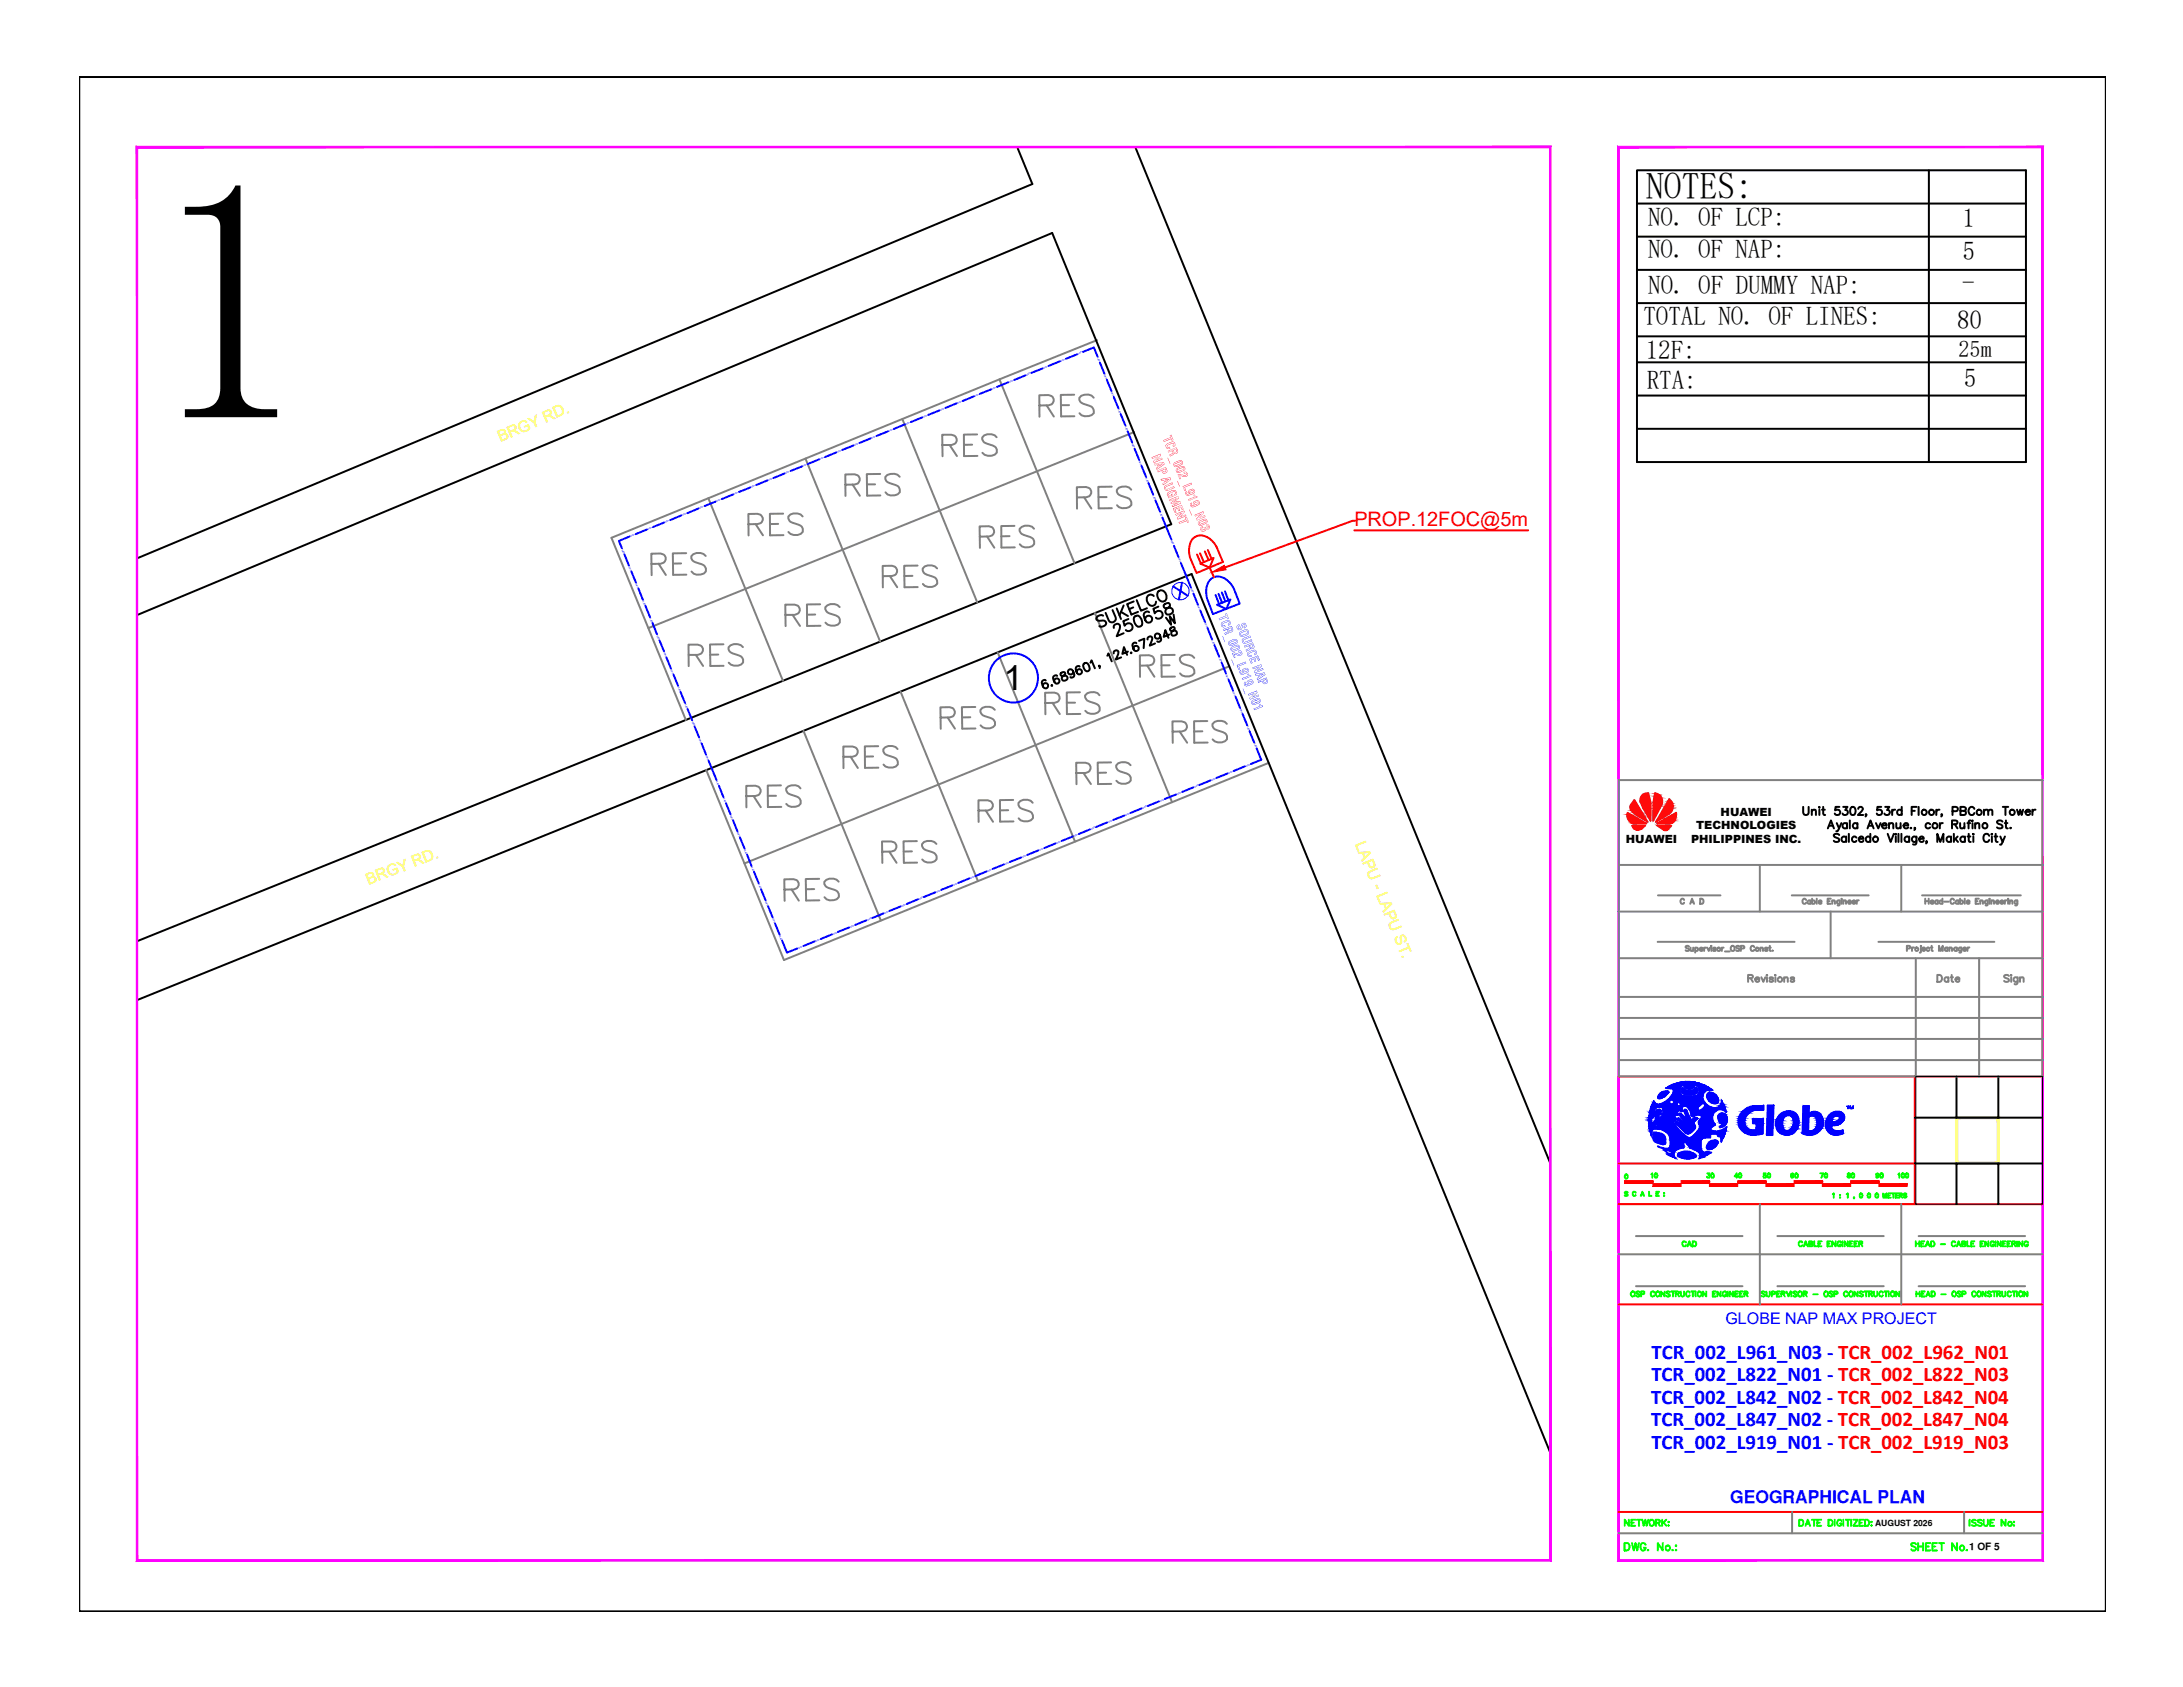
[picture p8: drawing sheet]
<svg xmlns="http://www.w3.org/2000/svg" width="279mm" height="216mm" viewBox="0 0 279 216" stroke-linecap="round" stroke-linejoin="round" font-family="sans-serif">
<defs><g id="words">
<text font-size="43.6" x="19" y="54.1">1</text>
<g font-size="6.2" fill="#00f">
<text x="119.6" y="59.6">RES</text>
<text x="132.3" y="54.7">RES</text>
<text x="107.2" y="64.6">RES</text>
<text x="136.9" y="66.3">RES</text>
<text x="82.5" y="74.8">RES</text>
<text x="87.1" y="86.4">RES</text>
<text x="149.2" y="96.3">RES</text>
<text x="94.5" y="104.4">RES</text>
<text x="124.2" y="106.5">RES</text>
<text x="111.8" y="111.8">RES</text>
<text x="99.5" y="116.4">RES</text>
</g>
<g font-size="6.2" fill="#808080">
<text x="94.9" y="69.8">RES</text>
<text x="124.5" y="71.3">RES</text>
<text x="112.2" y="76.6">RES</text>
<text x="99.5" y="81.5">RES</text>
<text x="119.6" y="94.5">RES</text>
<text x="106.9" y="99.5">RES</text>
<text x="136.9" y="101.6">RES</text>
</g>
<g font-size="6.2">
<text x="145" y="87.8">RES</text>
<text x="133" y="92.8">RES</text>
</g>
<text font-size="4.8" x="210.7" y="25.5">NOTES:</text>
<text font-size="4.4" x="128.4" y="88.3">1</text>
<g font-size="3.5" fill="#0f0">
<text x="213.4" y="152" transform="rotate(-90 213.4 152)">10</text>
<text x="220.5" y="152" transform="rotate(-90 220.5 152)">30</text>
<text x="224" y="152" transform="rotate(-90 224 152)">40</text>
<text x="224.7" y="152">50</text>
<text x="228.2" y="152">60</text>
<text x="234.9" y="152" transform="rotate(-90 234.9 152)">70</text>
<text x="238.5" y="152" transform="rotate(-90 238.5 152)">80</text>
<text x="239.2" y="152">90</text>
<text x="214.5" y="160.9">CAD</text>
</g>
<g font-size="3.4">
<text x="210.9" y="28.9">NO. OF LCP:</text>
<text x="251.2" y="29">1</text>
<text x="210.9" y="33.1">NO. OF NAP:</text>
<text x="251.2" y="33.3">5</text>
<text x="210.3" y="41.6">TOTAL NO. OF LINES:</text>
<text x="211" y="37.6">NO. OF DUMMY NAP:</text>
<text x="251.1" y="37.4">-</text>
<text x="210.6" y="45.9">12F:</text>
<text x="250.5" y="42.1">80</text>
<text x="210.8" y="49.8">RTA:</text>
<text x="251.3" y="49.6">5</text>
</g>
<text font-size="3.1" fill="#0f0" x="207.1" y="152">0</text>
<text font-size="3" x="250.7" y="45.6">25m</text>
<g font-size="2.7" fill="#00f">
<text x="211.4" y="173.9">TCR_002_L961_N03 - TCR_002_L962_N01</text>
<text x="211.3" y="179.7">TCR_002_L842_N02 - TCR_002_L842_N04</text>
<text x="211.4" y="176.8">TCR_002_L822_N01 - TCR_002_L822_N03</text>
<text x="211.3" y="182.5">TCR_002_L847_N02 - TCR_002_L847_N04</text>
<text x="211.4" y="185.4">TCR_002_L919_N01 - TCR_002_L919_N03</text>
</g>
<text font-size="2.5" fill="#f00" x="173.3" y="67.3">PROP.12FOC@5m</text>
<text font-size="2.2" fill="#00f" x="221.5" y="192.3">GEOGRAPHICAL PLAN</text>
<text font-size="2.1" fill="#00f" x="220.8" y="169.4">GLOBE NAP MAX PROJECT</text>
<g font-size="2" fill="#ff0">
<text x="64.1" y="56.6" transform="rotate(-23 64.1 56.6)">BRGY RD.</text>
<text x="47.2" y="113.3" transform="rotate(-21 47.2 113.3)">BRGY RD.</text>
<text x="173.4" y="108" transform="rotate(67 173.4 108)">LAPU - LAPU ST.</text>
</g>
<g font-size="1.6" fill="#f00">
<text x="147.3" y="58.5" transform="rotate(67 147.3 58.5)">NAP AUGMENT</text>
<text x="148.8" y="56.1" transform="rotate(67 148.8 56.1)">TCR_002_L919_N03</text>
</g>
<g font-size="1.6" fill="#00f">
<text x="155.9" y="78.9" transform="rotate(69 155.9 78.9)">TCR_002_L919_N01</text>
<text x="158.2" y="80" transform="rotate(69 158.2 80)">SOURCE NAP</text>
</g>
<g font-size="1.4">
<text x="208.1" y="107.9">HUAWEI</text>
<text x="216.4" y="107.9">PHILIPPINES INC.</text>
<text x="217.1" y="106.1">TECHNOLOGIES</text>
<text x="220.2" y="104.4">HUAWEI</text>
</g>
<text font-size="1.3" x="252" y="198.4">1 OF 5</text>
<text font-size="1.1" x="240" y="195.3">AUGUST 2026</text>
<g font-size=".3" fill="#00f">
<text x="133.6" y="47.2" transform="rotate(-21 133.6 47.2)">NAP</text>
<text x="135.8" y="46.3" transform="rotate(-23 135.8 46.3)">NAP</text>
<text x="138" y="45.4" transform="rotate(-23 138 45.4)">NAP</text>
<text x="140.4" y="45.7" transform="rotate(69 140.4 45.7)">NAP</text>
<text x="141.3" y="48" transform="rotate(69 141.3 48)">NAP</text>
<text x="118.2" y="53.5" transform="rotate(-23 118.2 53.5)">NAP</text>
<text x="120.4" y="52.6" transform="rotate(-21 120.4 52.6)">NAP</text>
<text x="122.6" y="51.7" transform="rotate(-21 122.6 51.7)">NAP</text>
<text x="124.8" y="50.8" transform="rotate(-23 124.8 50.8)">NAP</text>
<text x="127" y="49.9" transform="rotate(-21 127 49.9)">NAP</text>
<text x="129.2" y="49" transform="rotate(-23 129.2 49)">NAP</text>
<text x="131.4" y="48.1" transform="rotate(-23 131.4 48.1)">NAP</text>
<text x="142.2" y="50.2" transform="rotate(69 142.2 50.2)">NAP</text>
<text x="143.1" y="52.4" transform="rotate(69 143.1 52.4)">NAP</text>
<text x="102.7" y="59.7" transform="rotate(-21 102.7 59.7)">NAP</text>
<text x="104.9" y="58.9" transform="rotate(-23 104.9 58.9)">NAP</text>
<text x="107.2" y="58" transform="rotate(-23 107.2 58)">NAP</text>
<text x="109.4" y="57.1" transform="rotate(-21 109.4 57.1)">NAP</text>
<text x="111.6" y="56.2" transform="rotate(-23 111.6 56.2)">NAP</text>
<text x="113.8" y="55.3" transform="rotate(-23 113.8 55.3)">NAP</text>
<text x="116" y="54.4" transform="rotate(-21 116 54.4)">NAP</text>
<text x="144" y="54.6" transform="rotate(69 144 54.6)">NAP</text>
<text x="144.9" y="56.8" transform="rotate(69 144.9 56.8)">NAP</text>
<text x="145.7" y="59" transform="rotate(69 145.7 59)">NAP</text>
<text x="89.5" y="65.1" transform="rotate(-23 89.5 65.1)">NAP</text>
<text x="91.7" y="64.2" transform="rotate(-21 91.7 64.2)">NAP</text>
<text x="93.9" y="63.3" transform="rotate(-23 93.9 63.3)">NAP</text>
<text x="96.1" y="62.4" transform="rotate(-23 96.1 62.4)">NAP</text>
<text x="98.3" y="61.5" transform="rotate(-21 98.3 61.5)">NAP</text>
<text x="100.5" y="60.7" transform="rotate(-23 100.5 60.7)">NAP</text>
<text x="146.6" y="61.2" transform="rotate(69 146.6 61.2)">NAP</text>
<text x="147.5" y="63.4" transform="rotate(69 147.5 63.4)">NAP</text>
<text x="148.4" y="65.6" transform="rotate(69 148.4 65.6)">NAP</text>
<text x="79.6" y="70.3" transform="rotate(69 79.6 70.3)">NAP</text>
<text x="80.7" y="68.7" transform="rotate(-21 80.7 68.7)">NAP</text>
<text x="82.9" y="67.8" transform="rotate(-23 82.9 67.8)">NAP</text>
<text x="85.1" y="66.9" transform="rotate(-21 85.1 66.9)">NAP</text>
<text x="87.3" y="66" transform="rotate(-23 87.3 66)">NAP</text>
<text x="149.9" y="69.2" transform="rotate(67 149.9 69.2)">NAP</text>
<text x="150.8" y="71.4" transform="rotate(67 150.8 71.4)">NAP</text>
<text x="80.4" y="72.5" transform="rotate(67 80.4 72.5)">NAP</text>
<text x="81.4" y="74.7" transform="rotate(69 81.4 74.7)">NAP</text>
<text x="82.2" y="76.9" transform="rotate(67 82.2 76.9)">NAP</text>
<text x="152.4" y="75.3" transform="rotate(67 152.4 75.3)">NAP</text>
<text x="153.3" y="77.5" transform="rotate(69 153.3 77.5)">NAP</text>
<text x="83.1" y="79.1" transform="rotate(69 83.1 79.1)">NAP</text>
<text x="84" y="81.3" transform="rotate(67 84 81.3)">NAP</text>
<text x="84.9" y="83.5" transform="rotate(67 84.9 83.5)">NAP</text>
<text x="154.2" y="79.7" transform="rotate(67 154.2 79.7)">NAP</text>
<text x="155.1" y="81.9" transform="rotate(69 155.1 81.9)">NAP</text>
<text x="85.8" y="85.7" transform="rotate(67 85.8 85.7)">NAP</text>
<text x="86.7" y="87.9" transform="rotate(67 86.7 87.9)">NAP</text>
<text x="156" y="84.1" transform="rotate(67 156 84.1)">NAP</text>
<text x="156.9" y="86.3" transform="rotate(69 156.9 86.3)">NAP</text>
<text x="157.8" y="88.5" transform="rotate(67 157.8 88.5)">NAP</text>
<text x="87.6" y="90.1" transform="rotate(69 87.6 90.1)">NAP</text>
<text x="88.5" y="92.3" transform="rotate(67 88.5 92.3)">NAP</text>
<text x="89.4" y="94.5" transform="rotate(69 89.4 94.5)">NAP</text>
<text x="158.7" y="90.7" transform="rotate(67 158.7 90.7)">NAP</text>
<text x="159.6" y="92.9" transform="rotate(67 159.6 92.9)">NAP</text>
<text x="160.5" y="95.1" transform="rotate(67 160.5 95.1)">NAP</text>
<text x="90.3" y="96.7" transform="rotate(67 90.3 96.7)">NAP</text>
<text x="91.7" y="100" transform="rotate(69 91.7 100)">NAP</text>
<text x="150.7" y="101.7" transform="rotate(-23 150.7 101.7)">NAP</text>
<text x="152.9" y="100.8" transform="rotate(-23 152.9 100.8)">NAP</text>
<text x="155.1" y="99.9" transform="rotate(-21 155.1 99.9)">NAP</text>
<text x="157.3" y="99" transform="rotate(-23 157.3 99)">NAP</text>
<text x="159.5" y="98.1" transform="rotate(-23 159.5 98.1)">NAP</text>
<text x="92.5" y="102.2" transform="rotate(67 92.5 102.2)">NAP</text>
<text x="93.5" y="104.4" transform="rotate(69 93.5 104.4)">NAP</text>
<text x="94.3" y="106.6" transform="rotate(67 94.3 106.6)">NAP</text>
<text x="135.3" y="108" transform="rotate(-21 135.3 108)">NAP</text>
<text x="137.5" y="107.1" transform="rotate(-23 137.5 107.1)">NAP</text>
<text x="139.7" y="106.2" transform="rotate(-23 139.7 106.2)">NAP</text>
<text x="141.9" y="105.3" transform="rotate(-21 141.9 105.3)">NAP</text>
<text x="144.1" y="104.4" transform="rotate(-23 144.1 104.4)">NAP</text>
<text x="146.3" y="103.5" transform="rotate(-23 146.3 103.5)">NAP</text>
<text x="148.5" y="102.6" transform="rotate(-21 148.5 102.6)">NAP</text>
<text x="95.3" y="108.8" transform="rotate(69 95.3 108.8)">NAP</text>
<text x="96.1" y="111" transform="rotate(67 96.1 111)">NAP</text>
<text x="97.1" y="113.2" transform="rotate(67 97.1 113.2)">NAP</text>
<text x="122.1" y="113.4" transform="rotate(-23 122.1 113.4)">NAP</text>
<text x="124.3" y="112.5" transform="rotate(-23 124.3 112.5)">NAP</text>
<text x="126.5" y="111.6" transform="rotate(-21 126.5 111.6)">NAP</text>
<text x="128.7" y="110.7" transform="rotate(-23 128.7 110.7)">NAP</text>
<text x="130.9" y="109.8" transform="rotate(-23 130.9 109.8)">NAP</text>
<text x="133.1" y="108.9" transform="rotate(-21 133.1 108.9)">NAP</text>
<text x="97.9" y="115.4" transform="rotate(67 97.9 115.4)">NAP</text>
<text x="98.9" y="117.6" transform="rotate(67 98.9 117.6)">NAP</text>
<text x="99.7" y="119.8" transform="rotate(69 99.7 119.8)">NAP</text>
<text x="106.6" y="119.6" transform="rotate(-21 106.6 119.6)">NAP</text>
<text x="108.8" y="118.7" transform="rotate(-23 108.8 118.7)">NAP</text>
<text x="111" y="117.8" transform="rotate(-23 111 117.8)">NAP</text>
<text x="113.2" y="116.9" transform="rotate(-21 113.2 116.9)">NAP</text>
<text x="115.5" y="116" transform="rotate(-23 115.5 116)">NAP</text>
<text x="117.7" y="115.1" transform="rotate(-23 117.7 115.1)">NAP</text>
<text x="119.9" y="114.3" transform="rotate(-21 119.9 114.3)">NAP</text>
<text x="102.2" y="121.4" transform="rotate(-23 102.2 121.4)">NAP</text>
<text x="104.4" y="120.5" transform="rotate(-21 104.4 120.5)">NAP</text>
</g>
</g></defs>
<!-- layer: LOT BOUNDARY -->
<path d="M103.1 58.7l9.6 23.4M115.5 53.6l9.6 23.5M127.9 48.5l9.6 23.6M140.4 43.5l-62.1 25.3 9.5 23.4M145.1 55.3l-62.1 25.1M90.7 63.8l9.5 23.3M140.1 78.5l9.9 24.2M102.8 93.5l9.9 24.3M115.3 88.5l9.9 24.3M127.7 83.5l9.9 24.2M157.3 85.3l-62 25.2M162.4 97.6l-62.1 25.3-9.9-24.4" fill="none" stroke="#808080" stroke-width=".25"/>
<!-- layer: 0 -->
<g fill="none" stroke="#000" stroke-width=".25">
<path d="M10.1 9.9h259.4v196.3h-259.4zM130.2 18.9l1.9 4.7-114.5 47.9M145.3 18.9l53.1 129.9M209.5 21.8h49.8v37.3h-49.8zM209.5 26h49.8M209.5 30.3h49.8M209.5 34.5h49.8M209.5 38.8h49.8M246.9 21.8v37.3M209.5 43h49.8M209.5 46.4h49.8M209.5 50.6h49.8"/>
<path d="M209.5 54.9h49.8M17.6 78.7l117.1-48.9 15.2 37.3-132.3 53.4M230.8 103.3v.7a.35 .35 0 0 0 .3 .3 .35 .35 0 0 0 .4-.3v-.7M231.9 103.8l.2-.2 .3 .1v.6M231.9 103.6v.7M232.9 103.3v.1zM232.9 103.6v.7M233.2 103.6h.4M233.3 103.3v.8l.1 .2h.2M233.9 106l.4-1 .4 1M234.1 105.7h.5M235.1 105.3l.3 .7 .3-.7"/>
<path d="M235.4 106l-.2 .4h-.2M235.4 106.9a.39 .39 0 0 0-.4-.2 .39 .39 0 0 0-.3 .3l.1 .1 .5 .2 .1 .3a.46 .46 0 0 1-.7 0M235.4 103.3h-.5v.4a.37 .37 0 0 1 .5 0 .37 .37 0 0 1 0 .5 .37 .37 0 0 1-.6-.1M235.9 103.3h.6l-.3 .4a.34 .34 0 0 1 .2 .5 .34 .34 0 0 1-.6-.1M236.3 107.2a.33 .33 0 0 0-.5 0 .33 .33 0 0 0 0 .4 .33 .33 0 0 0 .5 0M236.3 107.1v.7M236.4 105.5a.32 .32 0 0 0-.5 0 .32 .32 0 0 0 0 .4 .32 .32 0 0 0 .5 0M236.4 105.3v.7M236.6 106.7v1.1M236.8 105v1M236.9 103.3a.31 .31 0 0 1 .5 .2 .48 .48 0 0 1 .1 .5 .48 .48 0 0 1-.6 .3l-.1-.4zM237.6 107.2a.32 .32 0 0 0-.5 0 .32 .32 0 0 0 0 .4 .32 .32 0 0 0 .5 0"/>
<path d="M237.7 105.5a.33 .33 0 0 0-.5-.1 .33 .33 0 0 0 0 .5 .33 .33 0 0 0 .5 0M237.7 105.3v.7M237.8 103.5l.2-.2h.2l.2 .2-.1 .3-.5 .5h.7M237.9 107.4h.6a.32 .32 0 0 0-.5-.3 .32 .32 0 0 0 0 .5 .3 .3 0 0 0 .5 0M238.9 104.3h-.1h.1l-.1 .2M239 106l.4-1 .4 1M239.2 105.7h.5M239.4 107.2a.33 .33 0 0 0-.5 0 .33 .33 0 0 0 0 .4 .33 .33 0 0 0 .5 0M239.4 106.7v1.1M240.1 105.3l.3 .7 .3-.7M240.8 103.3h-.5l-.1 .4a.36 .36 0 0 1 .6 0 .36 .36 0 0 1-.1 .5 .36 .36 0 0 1-.5-.1M240.9 105.6h.6a.33 .33 0 0 0-.4-.2 .33 .33 0 0 0-.3 .3 .33 .33 0 0 0 .3 .3l.4-.1"/>
<path d="M241.3 103.3h.5l-.3 .4a.34 .34 0 0 1 .3 .5 .34 .34 0 0 1-.6-.1M241.6 106.7l.4 1.1 .4-1.1M241.8 105.5l.2-.2 .3 .1v.6M241.8 105.3v.7M242.2 103.6v.7M242.6 103.6a.32 .32 0 0 0-.4 .3M242.6 106.8h.1zM242.6 107.1v.7M242.7 105.3v.7a.37 .37 0 0 0 .6-.2M243 106.7v1.1M243.3 105.3v.7M243.4 106.7v1.1"/>
<path d="M243.4 103.8a.33 .33 0 0 0-.5-.1 .33 .33 0 0 0 0 .5 .33 .33 0 0 0 .5 0M243.4 103.3v1M243.6 105.6h.6a.32 .32 0 0 0-.4-.2 .32 .32 0 0 0-.1 .5l.2 .1 .3-.1M244.4 107.2a.33 .33 0 0 0-.5 0 .33 .33 0 0 0 0 .4 .33 .33 0 0 0 .5 0M244.4 107.1v.7M244.6 105.9v.1M244.7 103.8h.4M245.1 106h-.1h.1l-.1 .2M245.3 107.1l-.1 .9-.1 .1-.3-.1M245.3 107.2a.33 .33 0 0 0-.5 0 .33 .33 0 0 0 0 .4 .33 .33 0 0 0 .5 0M245.3 103.3h-.6v1M245.6 103.3v1"/>
<path d="M245.6 107.4h.6a.32 .32 0 0 0-.4-.3 .32 .32 0 0 0-.1 .5 .3 .3 0 0 0 .5 0M246.6 107.7h-.1h.1l-.1 .2M247 105.5a.33 .33 0 0 0-.4-.1 .33 .33 0 0 0 0 .5 .33 .33 0 0 0 .4 0M247.8 103.6v.7M248 107.8v-1.1l.3 1.1 .4-1.1v1.1M248.2 103.6a.33 .33 0 0 0-.4 .3M248.3 105.3v.7M248.6 104.3h-.1h.1l-.1 .2M248.7 105.3a.32 .32 0 0 0-.4 .3M249.7 107.2a.32 .32 0 0 0-.5 0 .32 .32 0 0 0 0 .4 .32 .32 0 0 0 .5 0M249.7 107.1v.7M249.8 105.5l.6-.1 .1-.1v-.2l-.7-.1v1"/>
<path d="M249.9 103.8h.4a.28 .28 0 0 0 .3-.3 .28 .28 0 0 0-.3-.2h-.4v1M250.1 106.7v1.1M250.2 105.5l.3 .5M250.3 107.4l.3 .4M250.6 107.1l-.5 .5M250.9 105.3v.7a.37 .37 0 0 0 .5-.2M250.9 103.8l.6-.1 .1-.1v-.2l-.2-.1h-.5v1h.5a.26 .26 0 0 0 .2-.3 .26 .26 0 0 0-.2-.2M251.4 105.3v.7M251.5 107.2a.33 .33 0 0 0-.5 0 .33 .33 0 0 0 0 .4 .33 .33 0 0 0 .5 0M251.5 107.1v.7M251.8 105.3h.4M251.8 107.1h.4"/>
<path d="M252 106.7v.9v.1l.2 .1M252.2 105h-.2v.2v.8M252.4 105h.1zM252.5 105.3v.7M252.6 106.7v.1zM252.6 107.1v.7M252.7 103.5a.38 .38 0 0 0-.4-.2 .38 .38 0 0 0-.3 .4 .43 .43 0 0 0 .1 .5 .43 .43 0 0 0 .6 0v-.2M252.8 105.5l.2-.2 .3 .1v.6M252.8 105.3v.7M253.9 103.8a.37 .37 0 0 1 .5-.1l.1 .6M253.9 103.6v.7M254.5 103.8l.2-.2 .3 .1v.6"/>
<path d="M254.6 107a.38 .38 0 0 0-.4-.3 .38 .38 0 0 0-.3 .4 .42 .42 0 0 0 .1 .6 .42 .42 0 0 0 .6-.2M254.9 106.7v.1zM254.9 107.1v.7M255.3 107.1h.3M255.4 106.7v.9l.1 .1 .2 .1M256 107.1l.3 .7 .3-.7M256.3 105.1a.4 .4 0 0 0-.7 .1l.7 .5v.2l-.3 .1-.4-.1M256.3 107.8l-.1 .2-.2 .1M256.3 103.3h.7M256.6 105.3h.3M256.7 103.3v1M256.7 105v.8l.1 .2h.2"/>
<path d="M257.3 105.9v.1h.1M258.2 103.6l.2 .7 .2-.7 .1 .7 .2-.7M259.2 103.9h.6a.33 .33 0 0 0-.3-.3 .33 .33 0 0 0-.3 .4 .33 .33 0 0 0 .3 .3l.3-.1M260.1 103.6v.7M260.5 103.6a.33 .33 0 0 0-.4 .3M17.6 128l134.9-54.5 45.9 112.4M250.4 137.8v11.1h-5.3M255.8 137.8v11.1h5.6M245.1 143h16.3M250.4 154.1v-5.2h5.4v5.2"/>
<circle cx="240" cy="107.4" r=".34"/>
<circle cx="246.3" cy="104" r=".33"/>
<circle cx="247.2" cy="104" r=".34"/>
<circle cx="247.7" cy="105.7" r=".35"/>
<circle cx="253.3" cy="104" r=".34"/>
<circle cx="254" cy="105.7" r=".35"/>
<circle cx="257.5" cy="104" r=".34"/>
</g>
<!-- layer: NAP BOUNDARY -->
<g fill="none" stroke="#00f" stroke-width=".25">
<path d="M102.6 59.7l-1.4 .6M104.8 58.8l-1.4 .6M109.2 57l-1.4 .6M111.4 56.1l-1.4 .6M113.6 55.2l-1.4 .6M115.8 54.3l-1.4 .6M118 53.4l-1.4 .6M122.4 51.6l-1.4 .6M124.6 50.7l-1.4 .6M126.8 49.8l-1.4 .6M129 48.9l-1.4 .6M131.2 48l-1.4 .6"/>
<path d="M133.4 47.2l-1.4 .5M135.6 46.2l-1.4 .6M137.8 45.4l-1.4 .5M138.6 45l1.4-.5 .5 1.1M140.8 46.4l.6 1.4M143.4 53l.6 1.4M144.3 55.2l.6 1.4M145.2 57.4l.6 1.5M79.9 70.9l.6 1.5M80.6 68.7l-1.4 .5 .4 1M82.6 77.5l.6 1.5M83.5 79.7l.6 1.5"/>
<path d="M85 66.9l-1.4 .6M87.2 66l-1.4 .6M89.4 65.1l-1.4 .6M91.6 64.2l-1.4 .6M93.8 63.3l-1.4 .6M96 62.4l-1.4 .6M98.2 61.5l-1.4 .6M100.4 60.6l-1.4 .6M148.8 66.2l1.1 2.9M150.2 69.8l.6 1.5M151.1 72l1.3 3.2M152.7 76l.6 1.4"/>
<path d="M153.6 78.2l.6 1.4M84.4 81.9l.6 1.5M87.1 88.5l.6 1.5M88 90.7l.6 1.5M88.9 92.9l.6 1.5M89.8 95.1l.6 1.5M90.7 97.3l1 2.5M154.5 80.4l.6 1.4M154.9 99.9l-1.4 .6M157.1 99l-1.4 .6M159.3 98.1l-1.4 .6M160.8 95.8l.6 1.4-1.3 .6"/>
<path d="M92 100.6l.6 1.4M94.7 107.2l.6 1.4M95.6 109.4l.6 1.4M96.5 111.6l.6 1.4M99.2 118.2l.6 1.4M106.5 119.6l-1.5 .6M108.7 118.7l-1.5 .6M110.9 117.8l-1.5 .6M113.1 116.9l-1.5 .6M115.3 116l-1.5 .6M117.5 115.1l-1.5 .6M119.7 114.2l-1.5 .6"/>
<path d="M124.1 112.4l-1.5 .6M126.3 111.5l-1.5 .6M128.5 110.6l-1.5 .6M130.7 109.7l-1.4 .6M132.9 108.8l-1.4 .6M137.3 107.1l-1.4 .5M139.5 106.1l-1.4 .6M141.7 105.3l-1.4 .5M143.9 104.4l-1.4 .5M146.1 103.5l-1.4 .5M148.3 102.6l-1.4 .6M150.5 101.7l-1.4 .5"/>
<path d="M152.7 100.8l-1.4 .6M100.1 120.4l.6 1.5 1.4-.5M104.3 120.5l-1.5 .6"/>
</g>
<!-- layer: EXPOLE -->
<path d="M150.2 75l1.8 1.2M151.3 74.6l-.4 2.1" fill="none" stroke="#00f" stroke-width=".25"/>
<!-- layer: X-MERALCO-MANILA -->
<circle cx="151.1" cy="75.7" r="1.11" fill="none" stroke="#00f" stroke-width=".13"/>
<!-- layer: X-POLE -->
<g fill="none" stroke="#000" stroke-width=".25">
<path d="M141.2 78.8a.55 .55 0 0 0-.6 0 .55 .55 0 0 0-.3 .5 .74 .74 0 0 0 .8 .1 .37 .37 0 0 1 .4 .5 .66 .66 0 0 1-.8 .2M142.4 78.1l.4 .9a.49 .49 0 0 1-.3 .6 .49 .49 0 0 1-.6-.2l-.4-1M142.9 77.9l.6 1.3M143.5 78.3l.9 .5M143.8 77.5l-.5 1.3M144.4 79.2l-.6 .3 .1 .6a.52 .52 0 0 1 .8-.3 .52 .52 0 0 1 .2 .7 .52 .52 0 0 1-.8 .1M145 77.7l-.5 .2M145.1 77l-.8 .3 .5 1.3 .9-.3M145.1 79a.48 .48 0 0 1 .8-.1 1.22 1.22 0 0 1 .3 1.1 .48 .48 0 0 1-.8 .1 1.22 1.22 0 0 1-.3-1.1zM145.5 76.8l.5 1.4 .8-.4M147.1 78.4a.43 .43 0 0 0-.5-.1 .43 .43 0 0 0-.2 .4 1.03 1.03 0 0 0 .5 1 .45 .45 0 0 0 .6-.5 .45 .45 0 0 0-.6-.4 .45 .45 0 0 0-.3 .6M147.7 76.3a.54 .54 0 0 0-.7-.1 .54 .54 0 0 0-.2 .7 .64 .64 0 0 0 .4 .6 .64 .64 0 0 0 .7-.2l.1-.3"/>
<path d="M148.3 77.6l-.7 .3 .2 .6a.52 .52 0 0 1 .7-.3 .52 .52 0 0 1 .2 .8 .52 .52 0 0 1-.8 .1M148.3 75.6a.73 .73 0 0 1 1 .4 .73 .73 0 0 1-.4 1 .83 .83 0 0 1-.6-1.4zM148.9 77.4a.31 .31 0 0 0 .4 .4 .58 .58 0 0 1 .8 .3 .5 .5 0 0 1-.4 .5 .5 .5 0 0 1-.6-.3 .82 .82 0 0 1 .6-.7v-.3a.55 .55 0 0 0-.8 .1zM150.2 78.6l.2 1.2-.7-.9 .2 1.1-.7-.9M137.3 85.9a.33 .33 0 0 1-.3 .4 .33 .33 0 0 1-.3-.4 .33 .33 0 0 1 .5-.2 .73 .73 0 0 1 .1 1h-.2l-.1-.1M138.2 85.3a.31 .31 0 0 0-.4 0 .31 .31 0 0 0-.1 .3 .63 .63 0 0 0 .5 .7 .33 .33 0 0 0 .3-.4 .33 .33 0 0 0-.5-.2 .33 .33 0 0 0-.2 .4M138.7 85a.38 .38 0 0 1 .5-.1l.2 .3a.48 .48 0 0 1-.2 .7 .72 .72 0 0 1-.5-.9zM139.6 84.8l.1-.3 .4 1M140.7 85.2v.1h-.1l.1-.1v.3M141.7 83.9l.2-.3 .4 1M142.5 83.6l.1-.3h.4a.33 .33 0 0 1 .1 .4l-.3 .7 .7-.3M142.6 80.4l-.1-.2a.47 .47 0 0 1 .7-.3 .48 .48 0 0 1 .1 .6l-.4 .9 .9-.4"/>
<path d="M149.7 81.2l-.8 .3 .2-.9 .4 1M149.7 80.4a.23 .23 0 0 0 .3 .3 .4 .4 0 0 1 .4 0 .4 .4 0 0 1 .2 .5l-.1 .1a.37 .37 0 0 1-.5 0 .57 .57 0 0 1 .3-.8v-.2a.41 .41 0 0 0-.6 .1z"/>
</g>
<!-- layer: 1 CORE PRECONNECTED CABLE -->
<path d="M173.3 67.9h22.3M173.5 66.6h-.4l-16.3 6" fill="none" stroke="#f00" stroke-width=".25"/>
<path d="M155.1 73.3l1.6-1 .2 .6z" fill="#f00" stroke="#f00" stroke-width=".13"/>
<!-- layer: RTA -->
<circle cx="129.7" cy="86.8" r="3.1" fill="none" stroke="#00f" stroke-width=".25"/>
<!-- layer: 4 -->
<path d="M154.8 74.2a1.64 1.64 0 0 1 2.6 .3l.5 .8 .8 2-3.5 1.3-.7-2a2.57 2.57 0 0 1 .3-2.4zM155.6 76.2l.4 1.1M155.8 77.4l1.7-.7-.5 1.2zM156 76l.4 1.1M156.4 75.8l.4 1.2M156.8 75.7l.4 1.1" fill="none" stroke="#00f" stroke-width=".25"/>
<!-- layer: NEW NAP -->
<path d="M152.6 69a1.63 1.63 0 0 1 2.5 .2l.6 .7 .8 2-3.4 1.4-.8-2a2.82 2.82 0 0 1 .3-2.3zM153.2 71l.5 1.1M153.6 70.8l.5 1.1M153.6 72.1l1.7-.7-.5 1.2zM154.2 70.6l.5 1.1M154.6 70.4l.5 1.1" fill="none" stroke="#f00" stroke-width=".25"/>
<!-- layer: P-AERIAL_FOC -->
<path d="M154.8 72.6l.6 1.3" fill="none" stroke="#f00" stroke-width=".25"/>
<!-- layer: P-UG 144 FOC -->
<path d="M17.5 18.8h180.9v180.9h-180.9z" fill="none" stroke="#ff0" stroke-width=".13"/>
<!-- layer: 0 -->
<path d="M246.5 108.7h13.1v6.8h-13.1z" fill="none" stroke="#fff" stroke-width=".25"/>
<g fill="#f0f" stroke="#f0f" stroke-width=".13">
<path d="M17.4 18.7v181.1l.2-.2zM17.4 18.7l.2 .2v180.7zM17.4 18.7l.2 .2 180.9-.2zM17.6 18.9l180.9-.2-.2 .2zM198.5 18.7l-.2 .2 .2 180.9zM198.3 18.9l.2 180.9-.2-.2zM17.4 199.8h181.1l-.2-.2zM17.6 199.6h180.7l-180.9 .2z"/>
<path d="M207.1 18.7v181.1l.1-.2zM207.1 18.7l.1 .2v180.7zM207.1 18.7l.1 .2 54.3-.2zM207.2 18.9l54.3-.2-.2 .2zM261.5 18.7l-.2 .2 .2 180.9zM261.3 18.9l.2 180.9-.2-.2zM207.1 199.8h54.4l-.2-.2zM207.1 199.8l.1-.2h54.1z"/>
</g>
<path d="M207.2 137.8h54.2M245.1 137.8v16.3M207.2 148.9h37.9M207.2 154.1h54.2M207.2 166.9h54.2M207.2 193.5h54.2" fill="none" stroke="#f00" stroke-width=".25"/>
<path d="M250.6 148.8l-.3 .2 5.3-.2zM250.3 149l5.3-.2 .3 .2zM255.6 143.2v5.6l.3 .2zM255.9 142.9v6.1l-.3-5.8zM250.6 143.2h5l.3-.3zM250.3 142.9h5.6l-5.3 .3zM250.3 142.9l.3 5.9v-5.6zM250.3 142.9l.3 5.9-.3 .2z" fill="#ff0" stroke="#ff0" stroke-width=".13"/>
<g fill="#f00" stroke="#f00" stroke-width=".13">
<path d="M233.2 151.5v.3l3.7-.3zM233.2 151.8l3.7-.3v.3z"/>
<path d="M211.5 151.5v.3l3.7-.3zM211.5 151.8l3.7-.3v.3z"/>
<path d="M207.9 151.1v.4l3.6-.4zM207.9 151.5l3.6-.4v.4z"/>
<path d="M222.4 151.1v.4l3.6-.4zM222.4 151.5l3.6-.4v.4z"/>
<path d="M215.2 151.1v.4l3.6-.4zM215.2 151.5l3.6-.4v.4z"/>
<path d="M218.8 151.5v.3l3.6-.3zM218.8 151.8l3.6-.3v.3z"/>
<path d="M229.6 151.1v.4l3.6-.4zM229.6 151.5l3.6-.4v.4z"/>
<path d="M226 151.5v.3l3.6-.3zM226 151.8l3.6-.3v.3z"/>
<path d="M240.5 151.5v.3l3.6-.3zM240.5 151.8l3.6-.3v.3z"/>
<path d="M236.9 151.1v.4l3.6-.4zM236.9 151.5l3.6-.4v.4z"/>
</g>
<g fill="none" stroke="#0f0" stroke-width=".25">
<path d="M230.7 159a.24 .24 0 0 0-.3-.1 .24 .24 0 0 0-.2 .2v.2a.24 .24 0 0 0 .2 .2 .24 .24 0 0 0 .3-.1M230.9 159.5l.2-.6 .3 .6M231 159.3h.3M231.5 159.2l.4-.1v-.2h-.4v.6h.5v-.3h-.2M232.2 158.9v.6h.4M232.7 159.2h.3M233.1 158.9h-.4v.6h.4M233.9 159.2h.3M234.3 158.9h-.4v.6h.4M234.6 152.8l.1-.1v.6M234.9 158.9v.6l-.4-.6v.6M235.5 153.2h.1"/>
<path d="M235.6 159a.24 .24 0 0 0-.2-.1 .24 .24 0 0 0-.2 .2v.2a.23 .23 0 0 0 .2 .2 .23 .23 0 0 0 .2-.2h-.1M235.8 158.9v.6M236.4 152.8l.1-.1v.6M236.5 158.9v.6l-.4-.6v.6M236.8 159.2h.2M237.2 158.9h-.4v.6h.4M237.3 153.3v.1M237.3 159.2h.3M237.8 158.9h-.5v.6h.5M237.9 159.2l.4-.1v-.2h-.4v.6M238.1 152.8a.25 .25 0 0 1 .3 .2 .25 .25 0 0 1-.3 .3zM238.2 159.2l.2 .3"/>
<path d="M239.1 152.8a.25 .25 0 0 1 .3 .2 .25 .25 0 0 1-.3 .3l-.1-.3zM240.1 152.8a.25 .25 0 0 1 .3 .2 .25 .25 0 0 1-.3 .3zM241 153.3v-.6l.2 .6 .3-.6v.6M242 152.7h-.3v.6h.3M242.3 152.7v.6M243 152.7h-.4v.6h.4M243.1 153h.3v-.2l-.3-.1v.6M243.3 153l.2 .3M243.4 150.2a.26 .26 0 0 1 .3 .2 .26 .26 0 0 1-.3 .3zM244 150.2a.26 .26 0 0 1 .3 .2 .26 .26 0 0 1-.3 .3l-.1-.2zM244 152.8l-.1-.1-.2 .1v.1l.3 .2-.1 .2-.2-.1M245.2 159.2h.4"/>
<path d="M245.2 158.9v.6M245.6 158.9v.6M245.9 159.2h.2M246.3 158.9h-.4v.6h.4M246.5 159.5l.2-.6 .3 .6M246.6 159.3h.3M247.1 158.9h.3a.34 .34 0 0 1 .2 .3 .34 .34 0 0 1-.2 .3h-.3zM248.4 159.2h.5M250.3 159a.24 .24 0 0 0-.3-.1 .24 .24 0 0 0-.2 .2v.2a.24 .24 0 0 0 .2 .2 .24 .24 0 0 0 .3-.1M250.5 159.5l.2-.6 .2 .6M250.5 159.3h.4M251.1 159.2l.4-.1v-.2h-.4v.6h.4v-.3h-.1"/>
<path d="M251.8 158.9v.6h.3M252.3 159.2h.2M252.7 158.9h-.4v.6h.4M253.5 159.2h.2M253.9 158.9h-.4v.6h.4M254.5 158.9v.6l-.4-.6v.6M255.2 159a.24 .24 0 0 0-.3-.1 .24 .24 0 0 0-.2 .2v.2a.23 .23 0 0 0 .3 .2 .23 .23 0 0 0 .2-.2h-.1M255.4 158.9v.6M256.1 158.9v.6l-.4-.6v.6M256.3 159.2h.3M256.7 158.9h-.4v.6h.4M256.9 159.2h.3"/>
<path d="M257.3 158.9h-.4v.6h.4M257.5 159.2l.4-.1v-.2h-.4v.6M257.7 159.2l.2 .3M258.2 158.9v.6M258.9 158.9v.6l-.5-.6v.6M259.6 159a.24 .24 0 0 0-.3-.1 .24 .24 0 0 0-.2 .2v.2a.23 .23 0 0 0 .2 .2 .23 .23 0 0 0 .3-.2h-.2M209.9 165.4l-.2-.1-.3 .1 .1 .1 .4 .2-.2 .2-.3-.1M210 165.6h.4v-.3h-.4v.6M211.7 165.4a.24 .24 0 0 0-.2-.1 .24 .24 0 0 0-.2 .2v.2a.24 .24 0 0 0 .2 .2 .24 .24 0 0 0 .2-.1M213 165.3v.6l-.4-.6v.6M213.7 165.4l-.1-.1-.3 .1v.1l.4 .2-.1 .2-.3-.1M213.9 165.3h.4"/>
<path d="M214.1 165.3v.6M214.5 165.6h.3l.1-.2-.1-.1h-.3v.6M214.7 165.6l.2 .3M215.1 165.3v.5l.2 .1 .2-.1v-.5M216.3 165.4a.24 .24 0 0 0-.3-.1 .24 .24 0 0 0-.2 .2v.2a.24 .24 0 0 0 .2 .2 .24 .24 0 0 0 .3-.1M216.5 165.3h.4M216.7 165.3v.6M217 165.3v.6M218.4 165.3v.6l-.5-.6v.6M219.2 165.6h.3M219.6 165.3h-.4v.6h.4M220.2 165.3v.6l-.4-.6v.6"/>
<path d="M220.9 165.4a.24 .24 0 0 0-.2-.1 .24 .24 0 0 0-.2 .2v.2a.23 .23 0 0 0 .2 .2 .23 .23 0 0 0 .2-.2h-.1M221.1 165.3v.6M221.8 165.3v.6l-.4-.6v.6M222.1 165.6h.2M222.5 165.3h-.4v.6h.4M222.7 165.6h.2M223.1 165.3h-.4v.6h.4M223.3 165.6h.3l.1-.3h-.4v.6M223.5 165.6l.2 .3M225.9 165.4l-.2-.1-.2 .1v.1l.4 .2-.2 .2-.2-.1M226.1 165.3v.5l.2 .1 .2-.1v-.5M226.8 165.6h.4v-.3h-.4v.6"/>
<path d="M227.4 165.6h.3M227.8 165.3h-.4v.6h.4M228 165.6h.4v-.2l-.1-.1h-.3v.6M228.2 165.6l.2 .3M228.6 165.3l.3 .6 .3-.6M229.3 165.3v.6M230 165.4l-.2-.1-.3 .1 .1 .1 .4 .2-.2 .2-.3-.1M230.8 165.6h.4v-.3h-.4v.6M231 165.6l.3 .3M232.1 165.6h.5M234.6 165.4l-.2-.1-.3 .1 .1 .1 .4 .2-.2 .2-.3-.1M234.8 165.6h.4v-.3h-.4v.6"/>
<path d="M236.5 165.4a.24 .24 0 0 0-.3-.1 .24 .24 0 0 0-.2 .2v.2a.24 .24 0 0 0 .2 .2 .24 .24 0 0 0 .3-.1M237.8 165.3v.6l-.5-.6v.6M238.4 165.4l-.3-.1-.1 .2 .4 .1v.2l-.1 .1-.3-.1M238.6 165.3h.5M238.9 165.3v.6M239.2 165.6h.4v-.2v-.1h-.4v.6M239.4 165.6l.2 .3M239.8 165.3l.1 .5 .1 .1 .2-.1 .1-.5M241 165.4a.24 .24 0 0 0-.3-.1 .24 .24 0 0 0-.2 .2v.2a.24 .24 0 0 0 .2 .2 .24 .24 0 0 0 .3-.1M241.2 165.3h.4M241.4 165.3v.6M241.7 165.3v.6"/>
<path d="M243.1 165.3v.6l-.4-.6v.6M245.3 165.6h.4M245.3 165.3v.6M245.7 165.3v.6M245.9 165.6h.3M246.3 165.3h-.4v.6h.4M246.5 165.9l.3-.6 .2 .6M246.6 165.7h.3M247.2 165.3h.2a.33 .33 0 0 1 .3 .3 .33 .33 0 0 1-.3 .3h-.2zM248.5 165.6h.5M251 165.4l-.2-.1-.3 .1 .1 .1 .3 .1v.3l-.4-.1M251.1 165.6h.4l.1-.2-.1-.1h-.4v.6"/>
<path d="M252.9 165.4a.24 .24 0 0 0-.3-.1 .24 .24 0 0 0-.2 .2v.2a.24 .24 0 0 0 .2 .2 .24 .24 0 0 0 .3-.1M254.2 165.3v.6l-.5-.6v.6M254.9 165.4l-.2-.1-.3 .1 .1 .1 .4 .2-.2 .2-.3-.1M255 165.3h.5M255.3 165.3v.6M255.6 165.6h.4v-.3h-.4v.6M255.8 165.6l.2 .3M256.3 165.3v.5l.1 .1 .3-.1v-.5M257.4 165.4a.24 .24 0 0 0-.3-.1 .24 .24 0 0 0-.2 .2v.2a.24 .24 0 0 0 .2 .2 .24 .24 0 0 0 .3-.1M257.6 165.3h.4M257.8 165.3v.6M258.1 165.3v.6"/>
<path d="M259.5 165.3v.6l-.4-.6v.6M207.9 197.5h.3a.51 .51 0 0 1 .4 .5 .51 .51 0 0 1-.4 .4h-.3zM208.5 194.5v.8l-.6-.8v.8M208.8 194.9h.3M208.9 197.5l.2 .9 .2-.9 .2 .9 .3-.9M209.3 194.5h-.5v.8h.5M209.5 194.5h.5M209.8 194.5v.8M210.2 194.5l.2 .8 .2-.8 .2 .8 .2-.8M210.6 197.7a.34 .34 0 0 0-.4-.2 .34 .34 0 0 0-.2 .3v.3a.33 .33 0 0 0 .3 .3 .33 .33 0 0 0 .3-.3h-.2M210.9 198.3l.1 .1M211.2 194.6l.1-.1a.38 .38 0 0 1 .4 .4 .38 .38 0 0 1-.4 .4l-.2-.3z"/>
<path d="M211.9 194.9l.5-.1v-.2l-.5-.1v.8M212.2 194.9l.3 .4M212.7 194.5v.8M212.8 197.5v.9l-.6-.9v.9M212.9 194.8l.4 .5M213.3 194.5l-.6 .5M213.5 194.8h.1zM213.5 195.3h.1zM214.1 198.3v.1M214.5 197.8h.1zM214.5 198.4h.1zM230.3 194.5h.3a.42 .42 0 0 1 .2 .4 .42 .42 0 0 1-.2 .4h-.3z"/>
<path d="M231.1 195.3l.3-.8 .3 .8M231.2 195h.4M231.9 194.5h.5M232.2 194.5v.8M232.6 194.9h.3M233.1 194.5h-.5v.8h.5M234 194.5h.3a.42 .42 0 0 1 .3 .4 .42 .42 0 0 1-.3 .4h-.3zM234.8 194.5v.8M235.7 194.7a.29 .29 0 0 0-.3-.2 .29 .29 0 0 0-.3 .3v.2a.29 .29 0 0 0 .3 .3 .29 .29 0 0 0 .3-.3h-.2M235.9 194.5v.8M236.2 194.5h.6M236.5 194.5v.8"/>
<path d="M236.9 194.5v.8M237.2 194.5h.6l-.6 .8h.6M238 194.9h.3M238.5 194.5h-.5v.8h.5M238.7 194.5h.3a.41 .41 0 0 1 .2 .4 .41 .41 0 0 1-.2 .4h-.3zM239.5 194.8h.1zM239.5 195.3h.1zM245.2 197.6a.33 .33 0 0 0-.3-.1 .33 .33 0 0 0-.3 .2l.1 .1 .4 .2 .1 .3a.37 .37 0 0 1-.6 0M245.5 197.5v.9M245.5 197.9h.6M246.1 197.5v.9M246.5 197.9h.4"/>
<path d="M247.1 197.5h-.6v.9h.6M247.3 197.9h.4M247.9 197.5h-.6v.9h.6M248.2 197.5h.6M248.5 197.5v.9M250.5 197.5v.9l-.7-.9v.9M251.7 198.3l.1 .1M252.1 194.5v.8M252.9 194.6l-.2-.1-.3 .1 .1 .2 .3 .1v.4h-.2l-.2-.1M253.7 194.6l-.2-.1-.4 .1 .1 .2 .4 .2 .1 .2-.2 .1-.4-.1M253.9 194.5v.6l.1 .2h.1h.2l.1-.2v-.6M254.7 194.9h.3"/>
<path d="M255.2 194.5h-.5v.8h.5M256.7 194.5v.8l-.5-.8v.8M257.8 194.7v.1zM257.8 195.2h.1"/>
<circle cx="209" cy="165.6" r=".3"/>
<circle cx="212.2" cy="165.6" r=".3"/>
<circle cx="217.5" cy="165.6" r=".3"/>
<circle cx="230.4" cy="165.6" r=".29"/>
<circle cx="233.7" cy="165.6" r=".29"/>
<circle cx="236.9" cy="165.6" r=".29"/>
<circle cx="242.2" cy="165.6" r=".29"/>
<circle cx="250.1" cy="165.6" r=".3"/>
<circle cx="253.3" cy="165.6" r=".3"/>
<circle cx="258.6" cy="165.6" r=".3"/>
<circle cx="213.5" cy="198.1" r=".31"/>
<circle cx="251.1" cy="198.1" r=".31"/>
<circle cx="257.2" cy="195" r=".27"/>
</g>
<g fill="none" stroke="#808080" stroke-width=".25">
<path d="M207.2 99.8h54.2v38h-54.2zM207.2 110.7h54.2M207.2 116.7h54.2M212.2 114.6h8M215.5 115.2a.24 .24 0 0 0-.2-.2 .24 .24 0 0 0-.2 .3 .27 .27 0 0 0 .1 .3 .27 .27 0 0 0 .3-.1M216.3 115.7l.3-.7 .2 .7M216.4 115.5h.3M217.6 115h.2a.35 .35 0 0 1 .2 .3 .35 .35 0 0 1-.2 .4h-.2zM225.2 110.7v6M229.3 114.6h9.9M231.2 115.2a.24 .24 0 0 0-.3-.2 .24 .24 0 0 0-.2 .3 .27 .27 0 0 0 .1 .3 .27 .27 0 0 0 .4-.1M231.7 115.3a.21 .21 0 0 0-.3 0 .21 .21 0 0 0 0 .3 .21 .21 0 0 0 .3 0"/>
<path d="M231.7 115.2v.5M231.9 115.3a.21 .21 0 0 1 .3 0 .21 .21 0 0 1 0 .3 .21 .21 0 0 1-.3 0M231.9 115v.7M232.5 115v.7M232.8 115.4h.3a.2 .2 0 0 0-.3-.1 .2 .2 0 0 0 0 .3 .2 .2 0 0 0 .3 0M233.9 115.3h.3M234.3 116.7v5.9M234.3 115h-.4v.7h.4M234.5 115.4l.3-.2 .1 .5M234.5 115.2v.5M235.5 115.2l-.1 .6-.2 .1M235.5 115.3a.2 .2 0 0 0-.3 0 .2 .2 0 0 0 0 .3 .2 .2 0 0 0 .3 0"/>
<path d="M235.7 115.1h.1M235.7 115.2v.5M235.9 115.4l.2-.2 .1 .1 .1 .4M235.9 115.2v.5M236.5 115.4h.4a.21 .21 0 0 0-.3-.2 .21 .21 0 0 0 0 .4l.1 .1 .2-.1M237.1 115.4h.4a.2 .2 0 0 0-.3-.2 .21 .21 0 0 0-.1 .4l.1 .1 .3-.1M237.6 115.2v.5M237.9 115.2l-.2 .1-.1 .1M243.3 110.7v6M246 114.6h12.6M246.4 115.3h.5M246.4 115v.7"/>
<path d="M246.9 115v.7M247.1 115.4h.4a.2 .2 0 0 0-.3-.2 .21 .21 0 0 0-.1 .4l.2 .1 .2-.1M248 115.3a.2 .2 0 0 0-.3 0 .2 .2 0 0 0 0 .3 .2 .2 0 0 0 .3 0M248 115.2v.5M248.6 115.3a.21 .21 0 0 0-.3 0 .21 .21 0 0 0 0 .3 .21 .21 0 0 0 .3 0M248.6 115v.7M248.8 115.4h.6M250.1 115.2a.24 .24 0 0 0-.3-.2 .24 .24 0 0 0-.2 .3 .27 .27 0 0 0 .1 .3 .27 .27 0 0 0 .4-.1M250.7 115.3a.21 .21 0 0 0-.4 0 .21 .21 0 0 0 0 .3 .21 .21 0 0 0 .4 0M250.7 115.2v.5M250.9 115.3a.21 .21 0 0 1 .3 0 .21 .21 0 0 1 0 .3 .21 .21 0 0 1-.3 0M250.9 115v.7"/>
<path d="M251.5 115v.7M251.7 115.4h.4a.2 .2 0 0 0-.3-.2 .21 .21 0 0 0-.1 .4l.2 .1 .2-.1M252.9 115.3h.2M253.3 115h-.4v.7h.4M253.5 115.4l.1-.2 .2 .1v.4M253.5 115.2v.5M254.4 115.2v.6l-.3 .1M254.4 115.3a.21 .21 0 0 0-.3 0 .21 .21 0 0 0 0 .3 .21 .21 0 0 0 .3 0M254.6 115.1h.1M254.7 115.2v.5M254.9 115.4l.1-.2 .2 .1v.4M254.9 115.2v.5"/>
<path d="M255.5 115.4h.3a.2 .2 0 0 0-.3-.1 .2 .2 0 0 0 0 .3 .2 .2 0 0 0 .3 0M256 115.4h.4a.2 .2 0 0 0-.3-.2 .2 .2 0 0 0 0 .4l.1 .1 .2-.1M256.6 115.2v.5M256.8 115.2l-.2 .2M257 115.1h.1M257 115.2v.5M257.2 115.4l.2-.2 .1 .1 .1 .4M257.2 115.2v.5M258.2 115.2v.5l-.1 .2h-.2M258.2 115.3a.21 .21 0 0 0-.3 0 .21 .21 0 0 0 0 .3 .21 .21 0 0 0 .3 0M207.2 133h54.2M207.2 135.7h54.2"/>
<path d="M207.2 127.6h54.2M207.2 130.3h54.2M207.2 122.6h54.2M212.2 120.5h17.5M216.2 121.2l-.2-.2-.3 .2 .1 .1 .4 .2v.1l-.2 .1-.3-.1M216.4 121.3v.4h.2l.1-.1M216.7 121.3v.4M217 121.4a.2 .2 0 0 1 .3-.1 .2 .2 0 0 1 0 .3 .2 .2 0 0 1-.3 0M217 121.3v.6M217.5 121.4h.4a.2 .2 0 0 0-.3-.1 .2 .2 0 0 0 0 .3l.1 .1 .2-.1M218.1 121.3v.4M218.4 121.3h-.2l-.1 .1"/>
<path d="M218.5 121.3l.2 .4 .2-.4M219 121.1h.1M219 121.3v.4M219.6 121.4l-.3-.1v.1l.3 .1v.1l-.1 .1-.2-.1M220.4 121.3v.4M220.6 121.3h-.1l-.1 .1M220.8 121.8h.6M222.6 121.2l-.1-.2-.3 .2 .1 .1 .3 .2v.2l-.4-.1M222.8 121.4l.4-.1v-.2l-.4-.1v.7M223.7 125.2h.6l.1-.3-.3-.1h-.4v.9M224.1 125.2l.3 .5M224.5 121.2a.24 .24 0 0 0-.2-.2 .24 .24 0 0 0-.2 .3 .27 .27 0 0 0 .1 .4 .27 .27 0 0 0 .3-.1"/>
<path d="M224.6 125.3h.6a.29 .29 0 0 0-.4-.2 .29 .29 0 0 0-.1 .4 .29 .29 0 0 0 .4 .1l.1-.1M225.3 121.4l.3-.1v.4M225.3 121.3v.4M225.4 125.1l.3 .6 .2-.6M226.1 124.8h.1zM226.2 125.1v.6M226.2 121.4l-.3-.1v.1l.3 .1v.1l-.1 .1-.2-.1M226.4 121.3h.2M226.5 121v.7h.2M226.9 121.6v.1M226.9 125.2l-.1-.1h-.3v.2l.4 .1v.1l-.1 .2-.3-.2M227.2 124.8v.1z"/>
<path d="M227.2 125.1v.6M228.4 125.2l.2-.1h.2v.6M228.4 125.1v.6M229.6 125.2l-.1-.1h-.3v.2l.4 .1v.1l-.1 .2-.3-.2M240.4 120.5h14.9M244.1 121.4h.3l.1-.2-.2-.2h-.2v.7M244.7 121.3v.4M245 121.3h-.2l-.1 .1M245.2 122.6v15.2M245.8 121.1h.1M245.9 121.3l-.1 .6h-.1M246 121.4h.4a.21 .21 0 0 0-.3 0 .21 .21 0 0 0 0 .3 .21 .21 0 0 0 .3-.1"/>
<path d="M246.9 121.4a.2 .2 0 0 0-.3-.1 .2 .2 0 0 0 0 .3 .2 .2 0 0 0 .3 0M247.1 121.3h.2M247.2 121v.6l.2 .1M248 124.8h.2a.47 .47 0 0 1 .4 .4 .47 .47 0 0 1-.4 .5h-.2zM248.2 121.7v-.7l.2 .7 .3-.7v.7M249.3 121.4a.2 .2 0 0 0-.3-.1 .2 .2 0 0 0 0 .3 .2 .2 0 0 0 .3 0M249.3 121.3v.4M249.4 125.2a.28 .28 0 0 0-.4 0 .28 .28 0 0 0 0 .4 .28 .28 0 0 0 .4-.1M249.4 125.1v.6M249.5 121.4l.1-.1h.2v.4M249.5 121.3v.4M249.7 125.1h.3"/>
<path d="M249.8 124.8v.7v.1l.2 .1M250.3 125.3h.5a.28 .28 0 0 0-.3-.2 .28 .28 0 0 0-.3 .3 .28 .28 0 0 0 .3 .3l.3-.2M250.5 121.4a.21 .21 0 0 0-.4-.1 .21 .21 0 0 0 0 .3 .21 .21 0 0 0 .4 0M250.5 121.3v.4M251 121.3v.5v.1h-.2M251 121.4a.21 .21 0 0 0-.3-.1 .21 .21 0 0 0 0 .3 .21 .21 0 0 0 .3 0M251.3 121.4h.3a.21 .21 0 0 0-.3 0 .21 .21 0 0 0 0 .3 .21 .21 0 0 0 .3-.1M251.8 121.3v.4M252.1 121.3l-.3 .1M253.3 122.6v15.2M257.1 124.9l-.2-.1-.4 .1 .1 .2 .4 .2 .1 .1v.1l-.2 .2-.4-.2M257.4 124.8v.1z"/>
<path d="M257.4 125.1v.6M258.2 125.1v.8l-.2 .1-.2-.1M258.2 125.2a.29 .29 0 0 0-.4-.1 .29 .29 0 0 0 0 .5 .29 .29 0 0 0 .4-.1M258.5 125.2l.2-.1h.3v.6M258.5 125.1v.6M209.4 158.2h13.6M225.2 154.1v12.8M227.5 158.2h13.6M243.3 154.1v12.8M245.6 158.2h13.6M207.2 160.5h54.2M209.4 164.6h13.6"/>
<path d="M227.5 164.6h13.6M245.6 164.6h13.6M207.2 196.2h54.2M229.4 193.5v2.7M251.4 193.5v2.7"/>
<circle cx="220" cy="121.5" r=".22"/>
<circle cx="221.8" cy="121.3" r=".3"/>
<circle cx="224.9" cy="121.5" r=".21"/>
<circle cx="227.8" cy="125.4" r=".3"/>
<circle cx="245.3" cy="121.5" r=".22"/>
</g>
<!-- layer: DIMENSION -->
<g fill="#00f" stroke="#00f" stroke-width=".13">
<path d="M215.6 138.4h.8z"/>
<path d="M213.9 139.3h1.1z"/>
<path d="M216.1 139.4h.2z"/>
<path d="M219 139.5h.1z"/>
<path d="M215.1 142.2h.2z"/>
<path d="M215.2 142.2h.1z"/>
<path d="M216.6 142.9h.2z"/>
<path d="M216.6 142.9h.1z"/>
<path d="M215.5 143.5h1.4z"/>
<path d="M211.6 143.7h2.6z"/>
<path d="M212.5 144.2h2z"/>
<path d="M212.2 144.5h.1z"/>
<path d="M212.4 144.5h2.3z"/>
<path d="M215.9 145.1h.2z"/>
<path d="M216.3 145.7h1.7z"/>
<path d="M220.3 145.7l.1 .3z"/>
<path d="M220.3 145.7h.2l-.1 .3z"/>
<path d="M212.8 146.9l.1 .1z"/>
<path d="M213.1 147.3h.1z"/>
<path d="M218.3 147.5h.7z"/>
<path d="M214 147.6h.2z"/>
<path d="M213.7 147.7h.5z"/>
<path d="M213.4 147.7h.8z"/>
<path d="M220.4 142.5h.1z"/>
<path d="M220.5 143.8h.4z"/>
<path d="M220.5 143.9h.3z"/>
<path d="M220.1 144.3h.1z"/>
<path d="M219.3 146h.3z"/>
<path d="M218.8 146.2h1.1z"/>
<path d="M215.6 147.4h.5z"/>
<path d="M214.9 148h2.2z"/>
<path d="M215.5 148.3h1z"/>
<path d="M218.8 139.8h.2z"/>
<path d="M219.4 141.2h.2z"/>
<path d="M213 139.7h.5z"/>
<path d="M212.8 139.8h.8z"/>
<path d="M212.6 139.8h.9z"/>
<path d="M212.3 140.6h.1z"/>
<path d="M212.9 146.5h.1z"/>
<path d="M231.9 142.4h.7z"/>
<path d="M231.2 145.2h.8z"/>
<path d="M224.4 143.2h1.3z"/>
<path d="M224 145.2h.8z"/>
<path d="M228.7 142.2h.5z"/>
<path d="M228.8 144.7h1z"/>
<path d="M228.4 145.2h.6z"/>
<path d="M235 142.3h.3z"/>
<path d="M234.7 144h.1z"/>
<path d="M234.7 144h.3z"/>
<path d="M235.7 144.7l.2-.1z"/>
<path d="M234.6 145.2h.9z"/>
<path d="M215.6 138.4l1.3 .1zM215.3 138.5h1.6z"/>
<path d="M215.3 138.5h1.7zM215 138.5h2z"/>
<path d="M215 138.5l2.5 .1-.5-.1zM214.6 138.6l.4-.1 2.5 .1z"/>
<path d="M214.6 138.6l3.1 .1zM214.4 138.7h3.3z"/>
<path d="M214.4 138.7l3.7 .1-.4-.1zM214 138.8l.4-.1 3.7 .1z"/>
<path d="M216.9 138.8h1.2zM216.9 138.8h1.2z"/>
<path d="M217 138.8h1.1zM217 138.8h1.1z"/>
<path d="M214 138.8h1.6zM214 138.8h1.5z"/>
<path d="M217 138.8l1.2 .1zM217 138.8l1.2 .1z"/>
<path d="M214 138.8h1.5zM213.9 138.9h1.5z"/>
<path d="M217.1 138.9h1.1zM217.1 138.9h1.1z"/>
<path d="M213.9 138.9h1.5zM213.8 138.9h1.5z"/>
<path d="M213.8 138.9h1.5zM213.8 138.9h1.5z"/>
<path d="M217.2 138.9l1.1 .1zM217.2 138.9l1.1 .1z"/>
<path d="M213.8 138.9h1.5zM213.7 139h1.5z"/>
<path d="M215.6 139h1.3zM215.5 139h1.4z"/>
<path d="M217.3 139h1.2zM217.3 139h1.2z"/>
<path d="M213.7 139h1.5zM213.6 139h1.5z"/>
<path d="M215.5 139l1.3 .1 .1-.1zM215.5 139l1.3 .1h-1.2zM215.6 139.1h1.2zM215.6 139.1h1.2z"/>
<path d="M217.4 139l1.2 .1-.1-.1zM217.4 139l1.2 .1h-1.2z"/>
<path d="M213.6 139l1.5 .1v-.1zM213.4 139.1l.2-.1 1.5 .1z"/>
<path d="M217.4 139.1h1.3zM217.4 139.1h1.3z"/>
<path d="M215.6 139.1l1.1 .1 .1-.1zM215.6 139.1l1.1 .1h-1zM215.7 139.2h1zM215.7 139.2h1z"/>
<path d="M217.4 139.1l1.4 .1-.1-.1zM217.4 139.1l1.4 .1h-1.3z"/>
<path d="M213.4 139.1l1.6 .1 .1-.1zM213.3 139.2l.1-.1 1.6 .1z"/>
<path d="M213.3 139.2h1.7zM213.3 139.2h1.7z"/>
<path d="M217.1 139.2h.1zM217.1 139.2h.1z"/>
<path d="M215.7 139.2l.9 .1 .1-.1zM215.7 139.2l.9 .1h-.8zM215.8 139.3h.8zM215.8 139.3h.8z"/>
<path d="M213.2 139.2l1.8 .1zM213.2 139.2l1.8 .1zM213.9 139.3h1.1z"/>
<path d="M213.9 139.3h1.1zM213.9 139.3h1.1z"/>
<path d="M217 139.2l.2 .1zM217 139.2l.2 .1z"/>
<path d="M215.3 139.2l.1 .1zM215.3 139.2l.1 .1h-.1z"/>
<path d="M217.5 139.2l1.4 .1-.1-.1zM217.5 139.2l1.4 .1h-1.4z"/>
<path d="M214 139.3h1zM214 139.3h1z"/>
<path d="M217 139.3h.2zM217 139.3h.2z"/>
<path d="M215.8 139.3h.8zM215.8 139.3h.7zM215.9 139.3h.6zM215.9 139.3h.6z"/>
<path d="M214 139.3h1zM214 139.3h1z"/>
<path d="M217 139.3l.2 .1zM217 139.3l.2 .1z"/>
<path d="M215.9 139.3h.6zM215.9 139.3l.4 .1zM216.1 139.4h.2zM216.1 139.4h.2z"/>
<path d="M215.3 139.3l.2 .1zM215.3 139.3l.2 .1zM215.3 139.4h.2zM215.3 139.4h.2z"/>
<path d="M216.1 139.4h.2zM216.2 139.4h.1z"/>
<path d="M214 139.3l1 .1zM214 139.3l1 .1z"/>
<path d="M217.5 139.3l1.6 .1-.2-.1zM217.5 139.3l1.6 .1h-1.6z"/>
<path d="M216.9 139.4h.3zM216.9 139.4h.3h-.3z"/>
<path d="M215.3 139.4h.2zM215.3 139.4h.2z"/>
<path d="M214.1 139.4h.9zM214.1 139.4h.9zM214.2 139.4h.8zM214.2 139.4h.8z"/>
<path d="M216.9 139.4h.3zM216.8 139.4h.4z"/>
<path d="M217.5 139.4l1.6 .1zM217.5 139.4l1.6 .1z"/>
<path d="M218.8 139.5h.3zM218.8 139.5h.3z"/>
<path d="M217.5 139.5h1.3zM217.5 139.5h1.3z"/>
<path d="M214.2 139.4l.8 .1zM214.2 139.4l.8 .1z"/>
<path d="M217.5 139.5h1.3zM217.5 139.5h1.2z"/>
<path d="M219 139.5h.1zM219.1 139.5h.1z"/>
<path d="M215.3 139.4l.3 .1zM215.3 139.4l.3 .1z"/>
<path d="M217.5 139.5h1.2zM217.5 139.5h1z"/>
<path d="M214.2 139.5h.8zM214.2 139.5h.8z"/>
<path d="M216.8 139.4l.4 .1v-.1zM216.7 139.5l.1-.1 .4 .1z"/>
<path d="M215.3 139.5l.5 .1zM215.3 139.5l.5 .1h-.5z"/>
<path d="M214.2 139.5l.8 .1zM214.2 139.5l.8 .1z"/>
<path d="M217.5 139.5l.8 .1 .2-.1zM217.5 139.5l.8 .1h-.8z"/>
<path d="M216.7 139.5l.5 .1zM216.5 139.6h.7z"/>
<path d="M215.3 139.6h.6zM215.3 139.6h.6z"/>
<path d="M216.5 139.6l.7 .1zM216.3 139.7h.9z"/>
<path d="M215.3 139.6l.8 .1zM215.3 139.6l.8 .1z"/>
<path d="M216.3 139.7h.9zM216.1 139.7h1.1z"/>
<path d="M215.3 139.7h.8zM215.3 139.7h.8z"/>
<path d="M214.2 139.6l.8 .1zM214.2 139.6l.8 .1z"/>
<path d="M217.5 139.6l.7 .1 .1-.1zM217.5 139.6l.7 .1h-.7z"/>
<path d="M215.3 139.7h1.9zM215.3 139.7h1.9z"/>
<path d="M214.2 139.7h.8zM214.2 139.7h.8z"/>
<path d="M217.5 139.7h.7zM217.5 139.7h.7z"/>
<path d="M214.2 139.7h.8zM214.2 139.7h.8z"/>
<path d="M215.3 139.7l1.9 .1zM215.3 139.7l1.9 .1z"/>
<path d="M214.2 139.7l.8 .1zM214.2 139.7l.8 .1h-.8z"/>
<path d="M215.3 139.8h1.9zM215.3 139.8h1.9z"/>
<path d="M217.5 139.7l.6 .1 .1-.1zM217.5 139.7l.6 .1h-.6z"/>
<path d="M214.2 139.8h.8zM214.2 139.8h.8z"/>
<path d="M217.5 139.8h.6zM217.5 139.8h.6z"/>
<path d="M215.3 139.8h1.9zM215.3 139.8h1.9z"/>
<path d="M215.3 139.8h1.9zM215.3 139.8l1.8 .1z"/>
<path d="M217.5 139.8h.6zM217.5 139.8l.6 .1h-.6z"/>
<path d="M214.2 139.8l.8 .1v-.1zM214.2 139.8l.8 .1h-.8z"/>
<path d="M215.4 139.9h1.7zM215.4 139.9h1.7z"/>
<path d="M215.4 139.9h1.7zM215.4 139.9h1.7z"/>
<path d="M215.4 139.9h1.7zM215.4 139.9l1.6 .1z"/>
<path d="M215.5 140h1.5zM215.5 140h1.5z"/>
<path d="M217.5 139.9l.5 .1 .1-.1zM217.5 139.9l.5 .1h-.6z"/>
<path d="M215.5 140h1.5zM215.5 140h1.4z"/>
<path d="M214.2 139.9l.9 .1-.1-.1zM214.2 139.9l.9 .1h-1z"/>
<path d="M217.4 140h.6zM217.4 140h.6z"/>
<path d="M217.4 140l.6 .1v-.1zM217.4 140l.6 .1h-.6z"/>
<path d="M214.1 140l1 .1v-.1zM214.1 140l1 .1h-1.1z"/>
<path d="M217.4 140.1h.6zM217.3 140.1h.7z"/>
<path d="M214 140.1h1.2zM214 140.1h1.2h-1.2z"/>
<path d="M217.3 140.1h.7zM217.3 140.1l.6 .1z"/>
<path d="M217.3 140.2h.6zM217.2 140.2h.7z"/>
<path d="M214 140.1l1.3 .1zM214 140.1l1.3 .1h-1.3zM214 140.2h1.3zM214 140.2h1.3z"/>
<path d="M217.2 140.2h.7zM217.1 140.2h.8z"/>
<path d="M214 140.2h1.4zM214 140.2h1.4z"/>
<path d="M217.1 140.2h.8zM217 140.3h.9z"/>
<path d="M213.9 140.2l1.6 .1zM213.9 140.2l1.6 .1z"/>
<path d="M217 140.3h.9zM216.9 140.3h1z"/>
<path d="M213.9 140.3h1.7zM213.9 140.3h1.7z"/>
<path d="M213.9 140.3h4zM213.9 140.3h4z"/>
<path d="M213.9 140.3l4 .2v-.2zM213.9 140.3l4 .2h-4.2z"/>
<path d="M213.7 140.5l4.2 .1v-.1zM213.7 140.5l4.2 .1h-4.2z"/>
<path d="M213.7 140.6l4.3 .1-.1-.1zM213.7 140.6l4.3 .1h-4.4z"/>
<path d="M213.6 140.7h4.4zM213.5 140.7h4.5z"/>
<path d="M214 140.7h4zM214 140.7h4z"/>
<path d="M213.5 140.7h.4zM213.5 140.7h.4z"/>
<path d="M214 140.7l4 .1zM214 140.7l4 .1z"/>
<path d="M213.5 140.7h.4zM213.5 140.7l.3 .1z"/>
<path d="M214.1 140.8h3.9zM214.1 140.8h3.9z"/>
<path d="M213.5 140.8h.3zM213.5 140.8h.3z"/>
<path d="M214.2 140.8h3.8zM214.2 140.8h3.8z"/>
<path d="M213.4 140.8h.4zM213.4 140.8h.3z"/>
<path d="M214.2 140.8l3.8 .1zM214.2 140.8l3.8 .1z"/>
<path d="M213.4 140.8h.3zM213.3 140.9h.4z"/>
<path d="M213.3 140.9h.4zM213.3 140.9h.4z"/>
<path d="M214.2 140.9h3.9zM214.2 140.9h3.9z"/>
<path d="M213.3 140.9h.4zM213.3 140.9h.4z"/>
<path d="M214.3 140.9h3.8zM214.3 140.9h3.8z"/>
<path d="M220.4 140.9v.1zM220.4 140.9v.1z"/>
<path d="M214.3 140.9l3.8 .1zM214.3 140.9l3.8 .1z"/>
<path d="M213.3 140.9h.4zM213.2 141h.4z"/>
<path d="M214.3 141h3.9zM214.3 141h3.9z"/>
<path d="M213.2 141h.4zM213.1 141h.5z"/>
<path d="M211.7 140.9v.2zM211.7 140.9v.2h-.1z"/>
<path d="M214.3 141l3.9 .1zM214.3 141l3.9 .1z"/>
<path d="M214.9 141.1h3.3zM214.9 141.1h3.3z"/>
<path d="M214.3 141.1h.5zM214.3 141.1h.5z"/>
<path d="M214.9 141.1h3.3zM214.9 141.1h3.3z"/>
<path d="M214.3 141.1h.5zM214.3 141.1h.5zM214.3 141.1h.5zM214.3 141.1h.5z"/>
<path d="M213.1 141l.5 .1zM213 141.1h.6z"/>
<path d="M220.4 141l.1 .1zM220.4 141l.1 .1h-.1z"/>
<path d="M215 141.1h3.2zM215 141.1h3.2z"/>
<path d="M214.3 141.1h.5zM214.3 141.1h.4z"/>
<path d="M213 141.1h.7zM212.9 141.1h.8z"/>
<path d="M211.6 141.1l.2 .1zM211.6 141.1l.2 .1h-.3z"/>
<path d="M214.3 141.1h.4zM214.3 141.1l.4 .1z"/>
<path d="M212.9 141.1l.8 .1zM212.9 141.2h.8z"/>
<path d="M215 141.1l3.2 .1zM215 141.1l3.2 .1z"/>
<path d="M214.3 141.2h.4zM214.3 141.2h.4z"/>
<path d="M215.1 141.2h3.2zM215.1 141.2h3.2z"/>
<path d="M214.3 141.2h.4zM214.3 141.2h.4z"/>
<path d="M215.1 141.2h3.2zM215.1 141.2h3.2z"/>
<path d="M214.2 141.2h.5zM214.2 141.2h.4z"/>
<path d="M212.9 141.2h.8zM212.8 141.2h.9z"/>
<path d="M215.1 141.2h3.2zM215.1 141.2h3.2z"/>
<path d="M218 141.2h.3zM218 141.2h.3z"/>
<path d="M215.1 141.2h2.8zM215.1 141.2h2.9z"/>
<path d="M215.1 141.2h2.8zM215.1 141.2h2.8z"/>
<path d="M211.5 141.2h.4zM211.5 141.2h.4h-.4z"/>
<path d="M218 141.2h.3zM218 141.2h.3z"/>
<path d="M215.1 141.2h2.8zM215.1 141.2h2.8z"/>
<path d="M215.1 141.2h2.8zM215.1 141.2h2.7z"/>
<path d="M214.2 141.2h.4zM214.2 141.2h.4z"/>
<path d="M220.4 141.1l.2 .1-.1-.1zM220.4 141.1l.2 .1h-.3z"/>
<path d="M218.1 141.2l.2 .1zM218.1 141.2l.2 .1z"/>
<path d="M214.2 141.2l.4 .1zM214.2 141.2l.4 .1z"/>
<path d="M212.8 141.2l.9 .1zM212.6 141.3h1.1z"/>
<path d="M215.1 141.2h2.7zM215.1 141.2l2.7 .1z"/>
<path d="M218.1 141.3h.2zM218.1 141.3h.2z"/>
<path d="M215.1 141.3h2.7zM215.1 141.3h2.7z"/>
<path d="M214.2 141.3h.4zM214.2 141.3h.4z"/>
<path d="M211.5 141.2l.5 .1zM211.5 141.2l.5 .1h-.5z"/>
<path d="M214.2 141.3h.4zM214.2 141.3h.4z"/>
<path d="M212.6 141.3h1.2zM212.5 141.3h1.3z"/>
<path d="M215.1 141.3h2.7zM215.1 141.3h2.7z"/>
<path d="M220.3 141.2l.3 .1zM220.3 141.2l.3 .1h-.3z"/>
<path d="M212.5 141.3h1.3zM212.5 141.3h1.3z"/>
<path d="M218.2 141.3h.2zM218.2 141.3h.2z"/>
<path d="M214.2 141.3h.4zM214.1 141.3h.5z"/>
<path d="M212.5 141.3h1.3zM212.5 141.3h1.3z"/>
<path d="M211.5 141.3h.6zM211.5 141.3h.6z"/>
<path d="M215.1 141.3h2.7zM215.1 141.3h2.6z"/>
<path d="M214.1 141.3h.5zM214.1 141.3h.5z"/>
<path d="M214.1 141.3h.5zM214 141.3h.6z"/>
<path d="M212.5 141.3h1.4zM212.4 141.3h1.5z"/>
<path d="M212.4 141.3h1.5zM212.4 141.3h1.5z"/>
<path d="M211.5 141.3h.7zM211.5 141.3h.7z"/>
<path d="M214 141.3h.6zM214 141.3h.6z"/>
<path d="M212.4 141.3h1.5zM212.3 141.3h1.6z"/>
<path d="M212.3 141.3l2.3 .1zM212.3 141.4h2.3z"/>
<path d="M211.4 141.3l.9 .1zM211.4 141.3l.9 .1z"/>
<path d="M218.2 141.3l.2 .1zM218.2 141.3l.2 .1z"/>
<path d="M220.3 141.3l.3 .1zM220.3 141.3l.3 .1h-.3z"/>
<path d="M215.1 141.3h2.6zM215.1 141.3l2.6 .1z"/>
<path d="M211.4 141.4h3.2zM211.4 141.4h3.2zM211.4 141.4h3.2zM211.4 141.4h3.2z"/>
<path d="M218.2 141.4h.3zM218.2 141.4h.3z"/>
<path d="M218.2 141.4h.3zM218.2 141.4h.3z"/>
<path d="M215.1 141.4h2.6zM215.1 141.4h2.5z"/>
<path d="M211.4 141.4h3.2zM211.4 141.4h3.2z"/>
<path d="M215.1 141.4h2.5zM215.1 141.4l2.5 .1z"/>
<path d="M211.4 141.4l3.3 .1zM211.4 141.4l3.3 .1z"/>
<path d="M218.2 141.4l.3 .1zM218.2 141.4l.3 .1z"/>
<path d="M215.1 141.5h2.5zM215.1 141.5h2.4z"/>
<path d="M211.4 141.5h3.3zM211.4 141.5h3.3z"/>
<path d="M220.3 141.4l.4 .1-.1-.1zM220.3 141.4l.4 .1h-.5z"/>
<path d="M215.1 141.5h2.4zM215.1 141.5h2.4z"/>
<path d="M215.6 141.5h1.9zM215.6 141.5h1.9z"/>
<path d="M215.1 141.5h.5zM215 141.5h.6z"/>
<path d="M218.2 141.5h.4zM218.2 141.5h.4z"/>
<path d="M215 141.5h.6zM215 141.5h.6z"/>
<path d="M215 141.5h.6zM215 141.5h.5z"/>
<path d="M211.4 141.5h3.3zM211.4 141.5h3.3z"/>
<path d="M215.7 141.5h1.8zM215.7 141.5h1.8z"/>
<path d="M215 141.5h.5zM215 141.6h.5z"/>
<path d="M215 141.6h.5zM215 141.6h.5z"/>
<path d="M211.4 141.5l3.4 .1zM211.4 141.5l3.4 .1z"/>
<path d="M215.8 141.5h1.7zM215.8 141.5l1.7 .1z"/>
<path d="M218.2 141.5l.5 .1zM218.2 141.5l.5 .1z"/>
<path d="M215 141.6h.5zM214.9 141.6h.5z"/>
<path d="M211.4 141.6h3.4zM211.4 141.6h3.4z"/>
<path d="M214.9 141.6h.5zM214.9 141.6h.5z"/>
<path d="M211.4 141.6h3.4zM211.4 141.6h3.4z"/>
<path d="M211.3 141.6h4.1zM211.3 141.6h4.1z"/>
<path d="M218.2 141.6h.5zM218.2 141.6h.5z"/>
<path d="M218.2 141.6h.6zM218.2 141.6h.6z"/>
<path d="M215.9 141.6h1.6zM215.9 141.6h1.5z"/>
<path d="M220.2 141.5l.5 .1v-.1zM220 141.6l.2-.1 .5 .1z"/>
<path d="M211.3 141.6h4.1zM211.3 141.6h4.1z"/>
<path d="M211.3 141.6h4.1zM211.3 141.6l4 .1z"/>
<path d="M212.6 141.7h2.7zM212.6 141.7h2.7z"/>
<path d="M218.2 141.6l.7 .1zM218.2 141.6l.7 .1z"/>
<path d="M215.9 141.6h1.5zM215.9 141.6l1.4 .1z"/>
<path d="M211.3 141.7h.9zM211.3 141.7h1z"/>
<path d="M212.6 141.7h2.7zM212.6 141.7h2.7z"/>
<path d="M211.3 141.7h.9zM211.3 141.7h.8z"/>
<path d="M212.7 141.7h2.6zM212.7 141.7h2.6z"/>
<path d="M218.2 141.7h.8zM218.2 141.7h.8z"/>
<path d="M212.7 141.7h2.6zM212.7 141.7h2.6z"/>
<path d="M216 141.7h1.3zM216 141.7h1.3z"/>
<path d="M220 141.6l.8 .1-.1-.1zM219.9 141.7l.1-.1 .8 .1z"/>
<path d="M218.2 141.7h.8zM218.2 141.7h.8z"/>
<path d="M212.8 141.7h2.5zM212.8 141.7h2.5z"/>
<path d="M211.3 141.7h.8zM211.3 141.7h.7z"/>
<path d="M212.8 141.7h2.5zM212.8 141.7l2.5 .1z"/>
<path d="M216 141.7h1.3zM216 141.7l1.3 .1z"/>
<path d="M212.8 141.8h2.5zM212.8 141.8h2.5z"/>
<path d="M219.9 141.7l.9 .1zM219.7 141.8h1.1z"/>
<path d="M211.3 141.7h.7zM211.3 141.7l.6 .1z"/>
<path d="M218.1 141.7l1.2 .1zM218 141.8h1.3z"/>
<path d="M212.8 141.8h2.5zM212.8 141.8h2.5z"/>
<path d="M219.7 141.8h1.1zM219.5 141.8h1.3z"/>
<path d="M218 141.8h1.5zM218 141.8h1.5z"/>
<path d="M216.1 141.8h1.2zM216.1 141.8h1.2z"/>
<path d="M218 141.8h2.8zM218 141.8h2.8z"/>
<path d="M216.1 141.8h1.2zM216.1 141.8h1.2z"/>
<path d="M212.8 141.8l2.5 .1zM212.8 141.8l2.5 .1zM212.9 141.9h2.4zM212.9 141.9h2.4z"/>
<path d="M211.3 141.8l.6 .1v-.1zM211.3 141.8l.6 .1h-.7z"/>
<path d="M216.1 141.8l1.2 .1zM216.1 141.8l1.2 .1z"/>
<path d="M211.2 141.9h.6zM211.2 141.9h.7z"/>
<path d="M212.9 141.9h2.4zM212.9 141.9h2.4z"/>
<path d="M216.1 141.9h1.2zM216.1 141.9h1.2z"/>
<path d="M212.9 141.9h2.4zM212.9 141.9h2.3z"/>
<path d="M212.9 141.9l2.4 .1zM212.9 141.9l2.4 .1z"/>
<path d="M211.2 141.9l.6 .1v-.1zM211.2 141.9l.6 .1h-.6z"/>
<path d="M218 141.8l2.8 .2v-.2zM217.9 142l.1-.2 2.8 .2z"/>
<path d="M220.2 142h.7zM220.2 142h.7z"/>
<path d="M217.9 142h2.3zM217.9 142h2.1z"/>
<path d="M216.2 141.9l1.1 .1zM216.2 141.9l1.1 .1z"/>
<path d="M220.3 142h.6zM220.3 142h.6z"/>
<path d="M212.3 142h.1zM212.3 142h.1z"/>
<path d="M212.3 142h.1zM212.3 142h.1z"/>
<path d="M215.7 142h.1zM215.7 142h.1z"/>
<path d="M212.3 142h.2zM212.2 142h.3z"/>
<path d="M212.9 142h2.4zM212.9 142h2.4z"/>
<path d="M215.7 142h.1zM215.7 142h.1z"/>
<path d="M217.9 142h2.1zM217.9 142h2z"/>
<path d="M215.7 142h.1zM215.6 142h.2z"/>
<path d="M216.2 142h1.1zM216.2 142h1.1z"/>
<path d="M212.2 142h.3zM212.2 142h.3z"/>
<path d="M220.4 142h.5zM220.4 142h.5z"/>
<path d="M212.2 142h.3zM212.2 142h.3z"/>
<path d="M215.6 142h.2zM215.6 142h.2z"/>
<path d="M211.2 142h.6zM211.2 142h.6h-.6z"/>
<path d="M215.6 142h.2zM215.6 142h.2z"/>
<path d="M212.2 142h.3zM212.2 142h.3z"/>
<path d="M215.6 142l.2 .1zM215.6 142l.2 .1z"/>
<path d="M215.6 142.1h.2zM215.6 142.1h.2z"/>
<path d="M212.2 142l.3 .1zM212.1 142.1h.4zM212.1 142.1h.4zM212.1 142.1h.4z"/>
<path d="M216.2 142l1.2 .1zM216.2 142l1.2 .1z"/>
<path d="M215.6 142.1h.2zM215.6 142.1h.2zM215.6 142.1h.2zM215.6 142.1h.2z"/>
<path d="M216.3 142.1h1.1zM216.3 142.1h1.1z"/>
<path d="M217.8 142h2.1zM217.7 142.1h2z"/>
<path d="M212.1 142.1h.4zM212.1 142.1h.4z"/>
<path d="M212.9 142l2.4 .1v-.1zM212.9 142l2.4 .1h-2.4z"/>
<path d="M215.6 142.1h.2zM215.6 142.1h.2z"/>
<path d="M216.3 142.1h1.1zM216.3 142.1h1.1z"/>
<path d="M220.5 142l.4 .1zM220.5 142l.4 .1z"/>
<path d="M212.9 142.1h2.4zM212.9 142.1h2.4z"/>
<path d="M212.9 142.1h2.4zM212.9 142.1h2.4z"/>
<path d="M214.9 142.1h.4zM214.9 142.1h.4z"/>
<path d="M212.9 142.1h2zM212.9 142.1h2z"/>
<path d="M212.1 142.1h.5zM212.1 142.1h.5z"/>
<path d="M212.9 142.1h2zM212.9 142.1h2z"/>
<path d="M212.1 142.1h.5zM212.1 142.1h.5z"/>
<path d="M215 142.1h.3zM215 142.1h.3zM215 142.1h.3zM215 142.1h.3z"/>
<path d="M215.6 142.1h.2zM215.6 142.1h.2z"/>
<path d="M216.3 142.1h1.2zM216.3 142.1h1.2z"/>
<path d="M217.7 142.1h2zM217.7 142.1h2z"/>
<path d="M212.9 142.1h2zM212.9 142.1h1.9z"/>
<path d="M211.2 142l.5 .1 .1-.1zM211.2 142l.5 .1h-.5z"/>
<path d="M215 142.1h.3zM215 142.1h.3z"/>
<path d="M216.3 142.1h1.2zM216.3 142.1h1.2z"/>
<path d="M217.7 142.1h2zM217.6 142.1h2z"/>
<path d="M215.1 142.1h.2zM215.1 142.1h.2z"/>
<path d="M217.6 142.1h2zM217.6 142.1h2z"/>
<path d="M216.3 142.1h1.3zM216.3 142.1h1.3z"/>
<path d="M212.1 142.1h.5zM212.1 142.1h.5z"/>
<path d="M215.6 142.1h.3zM215.6 142.1h.3z"/>
<path d="M215.1 142.1l.2 .1zM215.1 142.1l.2 .1z"/>
<path d="M212.9 142.1h1.9zM212.9 142.1l1.9 .1z"/>
<path d="M212 142.1l.6 .1zM212 142.1l.6 .1z"/>
<path d="M215.1 142.2h.2zM215.1 142.2h.2zM215.1 142.2h.2z"/>
<path d="M215.6 142.1l.3 .1zM215.6 142.1l.3 .1z"/>
<path d="M215.1 142.2h.2zM215.1 142.2h.2z"/>
<path d="M212.9 142.2h1.9zM212.9 142.2h1.8z"/>
<path d="M215.1 142.2h.2zM215.1 142.2h.2z"/>
<path d="M220.7 142.1l.2 .1v-.1zM220.7 142.1l.2 .1z"/>
<path d="M215.1 142.2h.2zM215.1 142.2h.2z"/>
<path d="M215.6 142.2h.3zM215.6 142.2h.3z"/>
<path d="M216.3 142.1h3.3zM216.3 142.1l3.2 .1z"/>
<path d="M215.1 142.2h.2zM215.1 142.2h.2zM215.1 142.2h.2zM215.1 142.2h.2z"/>
<path d="M212.9 142.2h1.8zM212.9 142.2h1.8z"/>
<path d="M212 142.2h.6zM212 142.2h.6h-.6z"/>
<path d="M211.2 142.1l.5 .1v-.1zM211.2 142.1l.5 .1h-.6z"/>
<path d="M212.9 142.2h1.8zM212.9 142.2l1.8 .1z"/>
<path d="M212 142.2l.6 .1v-.1zM212 142.2l.6 .1h-.7z"/>
<path d="M220.8 142.2l.1 .1zM220.8 142.2l.1 .1z"/>
<path d="M212.9 142.3h1.8zM212.9 142.3h1.8z"/>
<path d="M216.4 142.2l3 .2 .1-.2zM216.4 142.2l3 .2h-3z"/>
<path d="M212.9 142.3l1.8 .1zM212.9 142.3l1.8 .1z"/>
<path d="M211.9 142.3l.7 .1zM211.9 142.3l.7 .1h-.7z"/>
<path d="M211.1 142.2l.6 .2v-.2zM211.1 142.2l.6 .2h-.6z"/>
<path d="M216.4 142.4h3zM216.4 142.4h3z"/>
<path d="M212.9 142.4h1.8zM212.9 142.4h1.8z"/>
<path d="M211.9 142.4l.7 .1v-.1zM211.9 142.4l.7 .1h-.7z"/>
<path d="M212.9 142.4l1.8 .1zM212.9 142.4l1.8 .1z"/>
<path d="M215 142.5h.1zM215 142.5h.1zM215 142.5h.1zM215 142.5h.1z"/>
<path d="M212.9 142.5h1.8zM212.9 142.5h1.8zM212.9 142.5h1.8zM212.9 142.5h1.8z"/>
<path d="M215 142.5h.1zM215 142.5h.1zM215 142.5h.1zM215 142.5h.1z"/>
<path d="M216.4 142.4l2.9 .1 .1-.1zM216.4 142.4l2.9 .1h-2.8z"/>
<path d="M211.9 142.5h.7zM211.9 142.5h.7z"/>
<path d="M212.9 142.5h1.8zM212.9 142.5h1.8z"/>
<path d="M215 142.5h.1zM215 142.5h.1z"/>
<path d="M215 142.5l.1 .1zM215 142.5l.1 .1z"/>
<path d="M211.9 142.5l.7 .1zM211.9 142.5l.7 .1z"/>
<path d="M212.9 142.5l1.8 .1zM212.9 142.5l1.8 .1z"/>
<path d="M215 142.6h.2zM214.9 142.6h.3z"/>
<path d="M211.9 142.6h.7zM211.9 142.6h.7z"/>
<path d="M212.9 142.6h1.8zM212.9 142.6h1.8z"/>
<path d="M211.9 142.6h.7zM211.9 142.6h.6z"/>
<path d="M214.9 142.6h.3zM214.9 142.6h.3z"/>
<path d="M211.9 142.6h.6zM211.9 142.6h.6z"/>
<path d="M212.9 142.6h1.8zM212.9 142.6h1.8z"/>
<path d="M211.9 142.6h.6zM211.9 142.6h.6zM211.9 142.6h.6zM211.9 142.6h.6z"/>
<path d="M214.9 142.6h.3zM214.9 142.6h.3z"/>
<path d="M211.9 142.6h.6zM211.9 142.6h.6z"/>
<path d="M212.9 142.6h1.8zM212.9 142.6h1.8zM212.9 142.6h1.8zM212.9 142.6h1.8zM212.9 142.6h1.8zM212.9 142.6h1.8z"/>
<path d="M214.9 142.6h.3zM214.9 142.6h.3z"/>
<path d="M211.9 142.6h.6zM211.9 142.6h.5z"/>
<path d="M212.9 142.6h1.8zM212.9 142.6h1.8z"/>
<path d="M214.9 142.6l.4 .1zM214.9 142.6l.4 .1z"/>
<path d="M216.5 142.5l2.7 .2 .1-.2zM216.5 142.5l2.7 .2h-2.7z"/>
<path d="M217.3 142.7h1.9zM217.3 142.7h1.9z"/>
<path d="M216.5 142.7h.8zM216.5 142.7h.8z"/>
<path d="M212.9 142.6h1.8zM212.9 142.6l1.8 .1zM212.9 142.7h1.8zM212.9 142.7h1.8z"/>
<path d="M214.5 142.7h.2zM214.5 142.7h.2z"/>
<path d="M212.9 142.7h1.6zM212.9 142.7h1.6z"/>
<path d="M217.5 142.7h1.7zM217.5 142.7h1.7z"/>
<path d="M212.9 142.7h1.6zM212.9 142.7h1.6z"/>
<path d="M214.6 142.7h.1zM214.6 142.7h.1z"/>
<path d="M211.9 142.6h.5zM211.9 142.6l.4 .1z"/>
<path d="M214.6 142.7h.1zM214.6 142.7h.1z"/>
<path d="M214.9 142.7h.4zM214.9 142.7h.4z"/>
<path d="M214.6 142.7h.1zM214.6 142.7h.1z"/>
<path d="M212.9 142.7h1.6zM212.9 142.7h1.5z"/>
<path d="M217.6 142.7h1.6zM217.6 142.7h1.6z"/>
<path d="M216.5 142.7h.8zM216.5 142.7h.6z"/>
<path d="M212.9 142.7h1.5zM212.9 142.7h1.5z"/>
<path d="M214.9 142.7h.4zM214.9 142.7h.4z"/>
<path d="M212.8 142.7h1.6zM212.8 142.7h1.6z"/>
<path d="M211.9 142.7h.4zM211.9 142.7h.4z"/>
<path d="M217.6 142.7h1.6zM217.6 142.7h1.6z"/>
<path d="M215 142.7h.3zM215 142.7h.3z"/>
<path d="M212.8 142.7h1.6zM212.8 142.7h1.6z"/>
<path d="M217.7 142.7h1.5zM217.7 142.7h1.5z"/>
<path d="M216.5 142.7h.6zM216.5 142.7h.5z"/>
<path d="M211.1 142.4l.6 .3v-.3zM211.1 142.4l.6 .3h-.7z"/>
<path d="M212.8 142.7h1.6zM212.8 142.7h1.5z"/>
<path d="M217.7 142.7h1.5zM217.7 142.7h1.5z"/>
<path d="M216.5 142.7h.5zM216.5 142.7h.4z"/>
<path d="M211.9 142.7h.4zM211.9 142.7l.3 .1z"/>
<path d="M216.5 142.7h.4zM216.5 142.7l.4 .1z"/>
<path d="M212.8 142.7l1.5 .1zM212.8 142.7l1.5 .1z"/>
<path d="M211 142.7l.7 .1zM211 142.7l.7 .1z"/>
<path d="M212.8 142.8h1.5zM212.8 142.8h1.5z"/>
<path d="M216.5 142.8h.4zM216.5 142.8h.4z"/>
<path d="M217.7 142.7l1.5 .1zM217.7 142.7l1.5 .1z"/>
<path d="M212.8 142.8h1.5zM212.8 142.8h1.5z"/>
<path d="M211.9 142.8h.3zM211.9 142.8h.3z"/>
<path d="M211 142.8h.7zM211 142.8h.7z"/>
<path d="M216.5 142.8h.4zM216.5 142.8h.3z"/>
<path d="M216.5 142.8h.3zM216.5 142.8h.3z"/>
<path d="M216.6 142.8h.2zM216.6 142.8h.2z"/>
<path d="M217.8 142.8h1.4zM217.8 142.8h1.4z"/>
<path d="M212.8 142.8h1.5zM212.8 142.8h1.5z"/>
<path d="M211 142.8h.7zM211 142.8l.7 .1z"/>
<path d="M216.6 142.8h.2zM216.6 142.8l.2 .1zM216.6 142.9h.2z"/>
<path d="M212.8 142.8l1.5 .1zM212.8 142.8l1.5 .1z"/>
<path d="M216.6 142.9h.2zM216.6 142.9h.1zM216.6 142.9h.1zM216.6 142.9h.1z"/>
<path d="M211.9 142.8h.3zM211.9 142.8l.3 .1z"/>
<path d="M212.8 142.9h1.5zM212.8 142.9h1.5z"/>
<path d="M211 142.9h.7zM211 142.9h.7z"/>
<path d="M211 142.9h.7zM211 142.9h.7z"/>
<path d="M217.8 142.8h1.4zM217.8 142.8l1.3 .1zM217.8 142.9h1.3zM217.8 142.9h1.3z"/>
<path d="M211 142.9h.7zM211 142.9h.7z"/>
<path d="M212.7 142.9h1.6zM212.7 142.9h1.6z"/>
<path d="M212.7 142.9h1.6zM212.7 142.9h1.6z"/>
<path d="M211 142.9h.7zM211 142.9l.6 .1z"/>
<path d="M215.6 142.2l.6 .8-.3-.8zM215.6 142.2l.6 .8h-.4z"/>
<path d="M211.9 142.9l.3 .1zM211.9 142.9l.3 .1zM211.9 143h.3zM211.9 143h.3z"/>
<path d="M212.7 142.9l1.6 .1zM212.6 143h1.7z"/>
<path d="M215.8 143h.4zM215.8 143h.4z"/>
<path d="M217.8 142.9l1.3 .1zM217.8 142.9l1.3 .1z"/>
<path d="M211 143h.6zM211 143h.5z"/>
<path d="M215.8 143h.4zM215.8 143h.4z"/>
<path d="M215.8 143h.5zM215.8 143h.5z"/>
<path d="M211.9 143h.3zM211.9 143h.3z"/>
<path d="M215.8 143h.5zM215.8 143h.5z"/>
<path d="M217.8 143h1.3zM217.8 143h1.3z"/>
<path d="M211 143h.5zM211 143h.4z"/>
<path d="M215.8 143h.5zM215.8 143h.5z"/>
<path d="M211.9 143l.3 .1zM211.9 143l.3 .1z"/>
<path d="M215.8 143l.5 .1zM215.8 143l.5 .1z"/>
<path d="M212.6 143l1.8 .1-.1-.1zM212.5 143.1l.1-.1 1.8 .1z"/>
<path d="M217 143.1h.1zM216.9 143.1h.2z"/>
<path d="M215.8 143.1h.5zM215.8 143.1h.5z"/>
<path d="M211.9 143.1h.3zM211.9 143.1h.3z"/>
<path d="M216.9 143.1h.3zM216.9 143.1h.3z"/>
<path d="M215 142.7l.7 .4-.4-.4zM215 142.7l.7 .4h-.4z"/>
<path d="M211.9 143.1h.3zM211.9 143.1h.3z"/>
<path d="M215.8 143.1h.5zM215.8 143.1h.5z"/>
<path d="M215.3 143.1h.4zM215.3 143.1h.4z"/>
<path d="M216.9 143.1h.3zM216.9 143.1h.3z"/>
<path d="M215.8 143.1h.5zM215.8 143.1h.5z"/>
<path d="M215.3 143.1h.4zM215.3 143.1h.4z"/>
<path d="M215.8 143.1h.5zM215.8 143.1h.5z"/>
<path d="M215.3 143.1h.4zM215.3 143.1h.4z"/>
<path d="M215.8 143.1h.5zM215.8 143.1h.5z"/>
<path d="M215.3 143.1h.5zM215.3 143.1h.5z"/>
<path d="M216.9 143.1h.3zM216.9 143.1h.3z"/>
<path d="M217.8 143l1.3 .1zM217.8 143l1.3 .1h-1.3z"/>
<path d="M211.9 143.1h.3zM211.9 143.1h.3z"/>
<path d="M216.9 143.1h.3zM216.9 143.1h.3z"/>
<path d="M211 143l.4 .1v-.1zM211 143l.4 .1h-.4z"/>
<path d="M216.9 143.1h.3zM216.9 143.1h.3z"/>
<path d="M211.9 143.1h.3zM211.9 143.1h.3z"/>
<path d="M217.8 143.1h1.3zM217.8 143.1h1.3z"/>
<path d="M214.8 143.1h.1zM214.8 143.1h.1z"/>
<path d="M216.8 143.1h.4zM216.8 143.1h.4z"/>
<path d="M214.8 143.1h.1zM214.8 143.1h.1z"/>
<path d="M212.5 143.1h2h-.1zM212.4 143.1h.1h2z"/>
<path d="M211.9 143.1h.3zM211.9 143.1h.3z"/>
<path d="M214.8 143.1h.1zM214.8 143.1h.1z"/>
<path d="M212.4 143.1h2.1zM212.4 143.1h2.1z"/>
<path d="M211.9 143.1h.4zM211.9 143.1h.4z"/>
<path d="M216.8 143.1h.4zM216.8 143.1h.4zM216.8 143.1h.4zM216.8 143.1h.4z"/>
<path d="M212.4 143.1h2.1zM212.3 143.1h2.2zM212.3 143.1h2.2zM212.3 143.1h2.2z"/>
<path d="M212.3 143.1h2.2zM212.3 143.1h2.2z"/>
<path d="M211.9 143.1h.4zM211.9 143.1h.4z"/>
<path d="M217.8 143.1l1.3 .1zM217.8 143.1l1.3 .1z"/>
<path d="M214.8 143.1l.1 .1zM214.8 143.1l.1 .1z"/>
<path d="M216.8 143.1l.4 .1zM216.8 143.1l.4 .1z"/>
<path d="M211.9 143.1l2.6 .1zM211.9 143.1l2.6 .1z"/>
<path d="M214.7 143.2h.3zM214.7 143.2h.3z"/>
<path d="M216.8 143.2h.4zM216.8 143.2h.4z"/>
<path d="M211.9 143.2h2.6zM211.9 143.2h2.6z"/>
<path d="M211 143.1h.4zM211 143.1l.3 .1z"/>
<path d="M211.9 143.2h2.6zM211.9 143.2h2.6z"/>
<path d="M216.8 143.2h.4zM216.8 143.2h.4z"/>
<path d="M215.3 143.1l1.1 .1-.1-.1zM215.3 143.1l1.1 .1h-1z"/>
<path d="M214.7 143.2h.3zM214.7 143.2h.3z"/>
<path d="M211.9 143.2h2.6zM211.9 143.2h2.6z"/>
<path d="M216.7 143.2h.5zM216.7 143.2h.5z"/>
<path d="M216.7 143.2h.5zM216.7 143.2h.5z"/>
<path d="M217.8 143.2h1.3zM217.8 143.2h1.3z"/>
<path d="M211.9 143.2h2.6zM211.9 143.2h2.6z"/>
<path d="M216.7 143.2h.5zM216.7 143.2h.5z"/>
<path d="M214.7 143.2h.3zM214.7 143.2h.3z"/>
<path d="M211.9 143.2h2.6zM211.9 143.2h2.6z"/>
<path d="M214.7 143.2h.3zM214.7 143.2h.3z"/>
<path d="M211.9 143.2h2.6zM211.9 143.2h2.6z"/>
<path d="M217.7 143.2h1.5zM217.7 143.2h1.5z"/>
<path d="M214.7 143.2l.3 .1zM214.7 143.2l.3 .1z"/>
<path d="M216.7 143.2h.5zM216.7 143.2l.4 .1z"/>
<path d="M211.9 143.2l2.6 .1zM211.9 143.2l2.6 .1z"/>
<path d="M211 143.2l.3 .1v-.1zM211 143.2l.3 .1h-.3z"/>
<path d="M214.7 143.3h.4zM214.7 143.3h.4z"/>
<path d="M211.9 143.3h2.6zM211.9 143.3h2.6z"/>
<path d="M217.7 143.2l1.5 .1zM217.6 143.3h1.6z"/>
<path d="M211.9 143.3h2.6zM211.9 143.3h2.6z"/>
<path d="M214.7 143.3h.4zM214.7 143.3h.4z"/>
<path d="M211.9 143.3h2.6zM211.9 143.3h2.6z"/>
<path d="M215.4 143.2l1 .1v-.1zM215.4 143.2l1 .1h-.9z"/>
<path d="M211.9 143.3h2.6zM211.9 143.3h2.6z"/>
<path d="M214.7 143.3h.4zM214.7 143.3h.4z"/>
<path d="M211.9 143.3h2.6zM211.9 143.3h2.6z"/>
<path d="M215.5 143.3h.9zM215.5 143.3h.9z"/>
<path d="M217.6 143.3h1.6zM217.6 143.3h1.6z"/>
<path d="M211.9 143.3h2.6zM211.9 143.3h2.6z"/>
<path d="M215.5 143.3h.9zM215.5 143.3h.9z"/>
<path d="M217.6 143.3h1.6zM217.6 143.3h1.6z"/>
<path d="M216.7 143.3h.4zM216.7 143.3h.3h-.4z"/>
<path d="M211.9 143.3h2.6zM211.9 143.3l2.5 .1z"/>
<path d="M215.5 143.3l.9 .1zM215.5 143.3l.9 .1zM215.5 143.4h.9zM215.5 143.4h.9z"/>
<path d="M216.6 143.3h.4zM216.6 143.3l.4 .1z"/>
<path d="M215.5 143.4h.9zM215.5 143.4h.9z"/>
<path d="M211.9 143.4h2.5zM211.9 143.4h2.4z"/>
<path d="M215.5 143.4h.9zM215.5 143.4h.9z"/>
<path d="M216.6 143.4h.4zM216.6 143.4h.4z"/>
<path d="M211 143.3l.3 .1v-.1zM211 143.3l.3 .1h-.3z"/>
<path d="M217.6 143.3l1.6 .1zM217.6 143.3l1.6 .1z"/>
<path d="M215.5 143.4h1zM215.5 143.4h1z"/>
<path d="M216.6 143.4h.4zM216.6 143.4h.4z"/>
<path d="M215.5 143.4h1zM215.5 143.4h1zM215.5 143.4h1zM215.5 143.4h1z"/>
<path d="M216.6 143.4h.4zM216.6 143.4h.4z"/>
<path d="M211.9 143.4h2.4zM211.9 143.4h2.4z"/>
<path d="M216.6 143.4h.4zM216.6 143.4h.3z"/>
<path d="M215.5 143.4h1zM215.5 143.4h1z"/>
<path d="M216.6 143.4h.3zM216.6 143.4h.3z"/>
<path d="M211.9 143.4h2.4zM211.9 143.4h2.4z"/>
<path d="M215.5 143.4h1zM215.5 143.4h1z"/>
<path d="M216.6 143.4h.3zM216.6 143.4h.3z"/>
<path d="M215.5 143.4h1zM215.5 143.4h1z"/>
<path d="M216.6 143.4h.3zM216.5 143.4h.4z"/>
<path d="M215.5 143.4h1zM215.5 143.4h1z"/>
<path d="M215.5 143.4h1.4zM215.5 143.4h1.4z"/>
<path d="M211 143.4h.3zM211 143.4h.3z"/>
<path d="M217.5 143.4l1.7 .1v-.1zM217.5 143.4l1.7 .1h-1.7z"/>
<path d="M215.5 143.4h1.4zM215.5 143.4l1.4 .1zM215.5 143.5h1.4zM215.5 143.5h1.4z"/>
<path d="M211.9 143.4h2.4zM211.9 143.4l2.4 .1z"/>
<path d="M215.5 143.5h1.4zM215.5 143.5h1.4z"/>
<path d="M211 143.4l.3 .1zM211 143.4l.3 .1z"/>
<path d="M215.5 143.5h1.4zM215.5 143.5h1.4zM215.5 143.5h1.4z"/>
<path d="M211.8 143.5h2.5zM211.8 143.5h2.4z"/>
<path d="M215.5 143.5h1.4zM215.5 143.5h1.4z"/>
<path d="M211.8 143.5h2.4zM211.8 143.5h2.4z"/>
<path d="M217.5 143.5h1.7zM217.5 143.5h1.7h-1.8zM217.4 143.5h1.8zM217.4 143.5h1.8z"/>
<path d="M214.8 143.3l.5 .2-.2-.2zM214.8 143.3l.5 .2h-.3z"/>
<path d="M215.5 143.5h1.4zM215.5 143.5h1.3z"/>
<path d="M215 143.5h.4zM215 143.5h.4z"/>
<path d="M215.5 143.5h1.3zM215.5 143.5h1.3z"/>
<path d="M215 143.5h.4zM215 143.5h.4z"/>
<path d="M215.5 143.5h1.3zM215.4 143.5h1.4z"/>
<path d="M215 143.5h.4zM215 143.5h.4z"/>
<path d="M215.4 143.5h1.4zM215.4 143.5h1.4z"/>
<path d="M215 143.5h.4zM215 143.5h.4z"/>
<path d="M215 143.5h1.8zM215 143.5h1.8z"/>
<path d="M211 143.5l.3 .1v-.1zM211 143.5l.3 .1h-.3z"/>
<path d="M211.8 143.5h2.4zM211.8 143.5l2.4 .1zM211.8 143.6h2.4zM211.8 143.6h2.4z"/>
<path d="M214.5 143.6h.1zM214.5 143.6h.1zM214.5 143.6h.1zM214.5 143.6h.1z"/>
<path d="M217.4 143.5l1.9 .1zM217.4 143.5l1.9 .1h-1.9z"/>
<path d="M214.5 143.6h.1zM214.5 143.6h.1zM214.5 143.6h.1zM214.5 143.6h.1z"/>
<path d="M211 143.6h.3zM211 143.6h.3z"/>
<path d="M215 143.5h1.8zM215 143.5l1.8 .1z"/>
<path d="M214.5 143.6h.1zM214.5 143.6h.1z"/>
<path d="M211.8 143.6h2.4zM211.8 143.6h2.4h-2.5z"/>
<path d="M214.5 143.6h.2zM214.5 143.6h.2z"/>
<path d="M211.7 143.6h2.5zM211.7 143.6h2.5z"/>
<path d="M211 143.6l.4 .1zM211 143.6l.4 .1z"/>
<path d="M214.5 143.6l.2 .1zM214.5 143.6l.2 .1z"/>
<path d="M211.7 143.6l2.5 .1zM211.7 143.6l2.5 .1z"/>
<path d="M214.5 143.7h.2zM214.5 143.7h.2z"/>
<path d="M217.4 143.6l1.9 .1v-.1zM217.4 143.6l1.9 .1h-1.9z"/>
<path d="M215 143.6l1.8 .1zM215 143.6l1.8 .1z"/>
<path d="M211 143.7h.4zM211 143.7h.4z"/>
<path d="M214.5 143.7h.2zM214.5 143.7h.2z"/>
<path d="M211.7 143.7h2.5zM211.6 143.7h2.6zM211.6 143.7h2.6z"/>
<path d="M211 143.7h.4zM211 143.7h.4z"/>
<path d="M217.4 143.7h1.9zM217.4 143.7h1.9z"/>
<path d="M214.5 143.7h.3zM214.5 143.7h.3z"/>
<path d="M211.6 143.7h2.6zM211.6 143.7h2.6z"/>
<path d="M211 143.7h.5zM211 143.7h.5z"/>
<path d="M211.6 143.7h2.6zM211.5 143.7h2.7z"/>
<path d="M211 143.7h.5zM211 143.7h.5z"/>
<path d="M214.5 143.7h.3zM214.5 143.7h.3z"/>
<path d="M215.1 143.7h1.7zM215.1 143.7h1.7z"/>
<path d="M214.5 143.7l.3 .1zM214.5 143.7l.3 .1z"/>
<path d="M215.1 143.7l1.7 .1zM215.1 143.7l1.7 .1z"/>
<path d="M217.4 143.7l2 .1zM217.4 143.7l2 .1z"/>
<path d="M211 143.7l3.2 .1zM211 143.7l3.2 .1z"/>
<path d="M215.1 143.8h1.7zM215.1 143.8h1.7z"/>
<path d="M214.5 143.8h.3zM214.5 143.8h.3z"/>
<path d="M215.2 143.8h1.6zM215.2 143.8h1.6z"/>
<path d="M215.2 143.8h1.6zM215.2 143.8h1.6zM215.2 143.8h1.6zM215.2 143.8h1.6z"/>
<path d="M215.2 143.8h1.6zM215.2 143.8h1.6z"/>
<path d="M211 143.8h3.2zM211 143.8h3.2z"/>
<path d="M217.4 143.8h2zM217.4 143.8h2z"/>
<path d="M215.2 143.8h1.6zM215.2 143.8h1.6z"/>
<path d="M211 143.8l3.2 .1zM211 143.8l3.2 .1z"/>
<path d="M211.9 143.9h2.3zM211.9 143.9h2.3z"/>
<path d="M211 143.9h.9zM211 143.9h.9z"/>
<path d="M215.2 143.8l1.6 .1zM215.2 143.8l1.6 .1z"/>
<path d="M211.9 143.9h2.3zM211.9 143.9h2.3z"/>
<path d="M211 143.9h.9zM211 143.9h.9z"/>
<path d="M217.5 143.8l2 .1zM217.5 143.8l2 .1z"/>
<path d="M212 143.9h2.3zM212 143.9h2.3z"/>
<path d="M215.2 143.9h1.6zM215.2 143.9h1.6z"/>
<path d="M211 143.9h.8zM211 143.9h.9z"/>
<path d="M215.2 143.9h1.6zM215.2 143.9h1.6z"/>
<path d="M212 143.9h2.3zM212 143.9h2.3z"/>
<path d="M212.1 143.9h2.2zM212.1 143.9h2.2z"/>
<path d="M217.5 143.9h2zM217.5 143.9h2z"/>
<path d="M211 143.9h.8zM211 143.9h.8z"/>
<path d="M212.1 143.9h2.2zM212.1 143.9h2.2z"/>
<path d="M212.4 143.9h1.9zM212.4 143.9h1.9z"/>
<path d="M212.1 143.9h.3zM212.1 143.9h.3z"/>
<path d="M212.1 143.9h.3zM212.1 143.9h.3z"/>
<path d="M212.4 143.9h1.9zM212.4 143.9h1.9z"/>
<path d="M217.5 143.9h2zM217.5 143.9h2z"/>
<path d="M215.2 143.9h1.6zM215.2 143.9h1.6z"/>
<path d="M212.1 143.9h.3zM212.1 143.9h.3z"/>
<path d="M212.4 143.9h1.9zM212.4 143.9h1.9z"/>
<path d="M212.1 143.9h.3zM212.1 143.9h.3z"/>
<path d="M211 143.9h.8zM211 143.9h.8z"/>
<path d="M217.5 143.9h2zM217.5 143.9h2z"/>
<path d="M215.2 143.9h1.7zM215.2 143.9h1.7z"/>
<path d="M212.1 143.9h.3zM212.1 143.9h.3zM212.1 143.9h.3zM212.1 143.9h.3z"/>
<path d="M214.5 143.8l.5 .1-.2-.1zM214.5 143.8l.5 .1h-.4z"/>
<path d="M215.1 143.9h1.8zM215.1 143.9h1.8z"/>
<path d="M212.1 143.9h.3zM212.1 143.9h.3z"/>
<path d="M212.5 143.9h1.8zM212.5 143.9h1.8z"/>
<path d="M211 143.9h.8zM211 143.9h.8z"/>
<path d="M217.5 143.9h2zM217.5 143.9h2z"/>
<path d="M214.6 143.9h.4zM214.6 143.9h.4z"/>
<path d="M215.1 143.9h1.8zM215.1 143.9h1.8z"/>
<path d="M212.1 143.9h.3zM212.1 143.9h.3z"/>
<path d="M214.7 143.9h.4zM214.7 143.9h.4z"/>
<path d="M211 143.9h.8zM211 143.9h.8z"/>
<path d="M212.1 143.9h.3zM212.1 143.9h.3z"/>
<path d="M215.1 143.9h1.8zM215.1 143.9h1.8z"/>
<path d="M214.7 143.9h.4zM214.7 143.9h.4z"/>
<path d="M215.1 143.9h1.8zM215.1 143.9h1.8z"/>
<path d="M214.7 143.9h.4zM214.7 143.9h.4z"/>
<path d="M217.5 143.9h2zM217.5 143.9h2zM217.5 143.9h2zM217.5 143.9h2z"/>
<path d="M211 143.9h.8zM211 143.9h.8z"/>
<path d="M212.1 143.9h.3zM212.1 143.9h.2zM212.1 143.9h.2zM212.1 143.9h.2z"/>
<path d="M217.5 143.9h2zM217.5 143.9h2z"/>
<path d="M212.1 143.9h.2zM212.1 143.9h.2z"/>
<path d="M212.5 143.9h1.8zM212.5 143.9h1.8z"/>
<path d="M211 143.9l.8 .1zM211 143.9l.8 .1z"/>
<path d="M217.5 143.9l2 .1zM217.5 143.9l2 .1z"/>
<path d="M212.5 143.9l1.8 .1zM212.5 143.9l1.8 .1z"/>
<path d="M212.1 143.9l.2 .1zM212.1 143.9l.2 .1z"/>
<path d="M217.5 144h2zM217.5 144h2z"/>
<path d="M212.5 144h1.9zM212.5 144h1.9z"/>
<path d="M217.5 144h2zM217.5 144h2z"/>
<path d="M217.5 144h2zM217.5 144h1.9z"/>
<path d="M212.6 144h1.8zM212.6 144h1.8z"/>
<path d="M212.6 144h1.8zM212.6 144h1.8z"/>
<path d="M212.6 144l1.8 .1zM212.6 144l1.8 .1z"/>
<path d="M214.7 143.9l2.2 .2v-.2zM214.7 143.9l2.2 .2h-2.1z"/>
<path d="M217.5 144h1.9zM217.5 144l1.9 .1z"/>
<path d="M212.6 144.1h1.8zM212.6 144.1h1.8zM212.6 144.1h1.8zM212.6 144.1h1.8z"/>
<path d="M211 144l.8 .1v-.1zM211 144l.8 .1h-.8z"/>
<path d="M212.6 144.1h1.8zM212.6 144.1h1.8z"/>
<path d="M217.5 144.1h1.9zM217.5 144.1h1.8z"/>
<path d="M212.6 144.1h1.9zM212.6 144.1h1.9z"/>
<path d="M211 144.1h.8zM211 144.1h.8z"/>
<path d="M214.8 144.1h2.2h-.1zM214.8 144.1h2.2h-2.1z"/>
<path d="M212.5 144.1h2zM212.5 144.1h2zM212.5 144.1h2zM212.5 144.1h2z"/>
<path d="M211 144.1h.8zM211 144.1h.8z"/>
<path d="M212.5 144.1l2 .1zM212.5 144.1l2 .1z"/>
<path d="M212.5 144.2h2zM212.5 144.2h2zM212.5 144.2h2z"/>
<path d="M212.4 144.2h2.1zM212.4 144.2h2.1zM212.4 144.2h2.1zM212.4 144.2h2.1z"/>
<path d="M217.6 144.1h1.7zM217.6 144.1l1.6 .1z"/>
<path d="M212.4 144.2h2.1zM212.4 144.2h2.1z"/>
<path d="M211 144.1l.8 .1zM211 144.1l.8 .1z"/>
<path d="M212.4 144.2h2.1zM212.4 144.2h2.1z"/>
<path d="M212.4 144.2h2.1zM212.4 144.2h2.1zM212.4 144.2h2.1zM212.4 144.2h2.1z"/>
<path d="M211 144.2h.9zM211 144.2h.9z"/>
<path d="M211 144.2h.9zM211 144.2h.9z"/>
<path d="M211.1 144.2h.8zM211.1 144.2h.8z"/>
<path d="M211.1 144.2h.9zM211.1 144.2h.9z"/>
<path d="M211.1 144.2h.9zM211.1 144.2h.9z"/>
<path d="M211.1 144.2h.9zM211.1 144.2h.9z"/>
<path d="M214.9 144.1l2.1 .1v-.1zM214.9 144.1l2.1 .1h-2z"/>
<path d="M211.1 144.2h.9zM211.1 144.2h.9z"/>
<path d="M211.1 144.2h1zM211.1 144.2h1z"/>
<path d="M211.1 144.2h1zM211.1 144.2h1z"/>
<path d="M211.1 144.2l1 .1zM211.1 144.2l1 .1z"/>
<path d="M217.6 144.2l1.5 .1 .1-.1zM217.6 144.2l1.5 .1h-1.5z"/>
<path d="M211.1 144.3h1zM211.1 144.3h1z"/>
<path d="M217.6 144.3h1.5zM217.6 144.3h1.5z"/>
<path d="M215 144.2l2 .1v-.1zM215 144.2l2 .1h-2z"/>
<path d="M215 144.3l1.9 .1 .1-.1zM215 144.3l1.9 .1h-1.8z"/>
<path d="M211.1 144.3l1 .1v-.1zM211.1 144.3l1 .1h-1z"/>
<path d="M212.4 144.2l2.3 .2-.2-.2zM212.4 144.2l2.3 .2h-2.3z"/>
<path d="M217.6 144.3l1.4 .1 .1-.1zM217.6 144.3l1.4 .1h-1.5z"/>
<path d="M211.1 144.4h1zM211.1 144.4h1z"/>
<path d="M212.1 144l.2 .4v-.4zM212.1 144l.2 .4h-.2z"/>
<path d="M211.1 144.4h1zM211.1 144.4h1zM211.1 144.4h1zM211.1 144.4h1z"/>
<path d="M212.1 144.4h.2zM212.1 144.4h.2z"/>
<path d="M211.1 144.4h1zM211.1 144.4h1z"/>
<path d="M211.1 144.4h1zM211.1 144.4h1z"/>
<path d="M212.1 144.4h.2zM212.1 144.4h.2z"/>
<path d="M211.1 144.4h1zM211.1 144.4h1zM211.1 144.4h1zM211.1 144.4h1z"/>
<path d="M212.1 144.4h.2zM212.1 144.4h.2z"/>
<path d="M211.9 144.4h.2zM211.9 144.4h.2z"/>
<path d="M211.1 144.4h.7zM211.1 144.4h.8z"/>
<path d="M211.9 144.4h.2zM211.9 144.4h.2z"/>
<path d="M211.9 144.4h.2zM211.9 144.4h.2z"/>
<path d="M211.1 144.4h.7zM211.1 144.4h.7z"/>
<path d="M212.1 144.4h.2zM212.1 144.4h.2zM212.2 144.4h.1zM212.2 144.4h.1z"/>
<path d="M217.5 144.4h1.5zM217.5 144.4h1.4z"/>
<path d="M212.2 144.4h.1zM212.2 144.4h.1z"/>
<path d="M221 144.2v.3zM221 144.2v.3h-.2z"/>
<path d="M212.2 144.4l.1 .1zM212.2 144.4l.1 .1zM212.2 144.5h.1z"/>
<path d="M212.2 144.5h.1zM212.2 144.5h.1z"/>
<path d="M211.1 144.4h.7zM211.1 144.4l.6 .1z"/>
<path d="M212.2 144.5h.1zM212.2 144.5h.1zM212.2 144.5h.1z"/>
<path d="M215.1 144.4h1.8zM215.1 144.4l1.8 .1z"/>
<path d="M212.4 144.4l2.3 .1zM212.4 144.4l2.3 .1z"/>
<path d="M217.5 144.4h1.4zM217.5 144.4l1.4 .1z"/>
<path d="M212.4 144.5h2.3zM212.4 144.5h2.3z"/>
<path d="M212.4 144.5h2.3zM212.4 144.5h2.3zM212.4 144.5h2.3zM212.4 144.5h2.3zM212.4 144.5h2.3zM212.4 144.5h2.3zM212.4 144.5h2.3zM212.4 144.5h2.3zM212.4 144.5h2.3z"/>
<path d="M211.1 144.5h.6zM211.1 144.5h.5z"/>
<path d="M212.4 144.5h2.3zM212.4 144.5h2.3z"/>
<path d="M217.5 144.5h1.4zM217.5 144.5h1.4z"/>
<path d="M217.5 144.5h1.4zM217.5 144.5h1.4zM217.5 144.5h1.4zM217.5 144.5h1.4z"/>
<path d="M215.2 144.5h1.7zM215.2 144.5h1.7z"/>
<path d="M211.1 144.5h.5zM211.1 144.5h.4z"/>
<path d="M217.5 144.5h1.4zM217.5 144.5h1.4z"/>
<path d="M217.5 144.5l1.4 .1zM217.5 144.5l1.4 .1z"/>
<path d="M212.4 144.5l2.4 .1-.1-.1zM212.4 144.5l2.4 .1h-2.1z"/>
<path d="M215.3 144.5h1.6zM215.3 144.5l1.5 .1z"/>
<path d="M211.1 144.5h.4zM211.1 144.5l.4 .1z"/>
<path d="M217.5 144.6h1.4zM217.5 144.6h1.4z"/>
<path d="M217.4 144.6h1.5zM217.4 144.6h1.5z"/>
<path d="M220.8 144.5l.1 .1 .1-.1zM220.5 144.6l.3-.1 .1 .1z"/>
<path d="M217.4 144.6h1.5zM217.4 144.6h1.5z"/>
<path d="M217.4 144.6h1.5zM217.4 144.6h1.5z"/>
<path d="M211.1 144.6h.4zM211.1 144.6h.3z"/>
<path d="M217.4 144.6l1.6 .1zM217.4 144.6l1.6 .1z"/>
<path d="M212.7 144.6l2.3 .1-.2-.1zM212.7 144.6l2.3 .1h-2z"/>
<path d="M220.5 144.6l.4 .1v-.1zM220.2 144.7l.3-.1 .4 .1z"/>
<path d="M211.1 144.6l.3 .1v-.1zM211.1 144.6l.3 .1h-.2z"/>
<path d="M220.2 144.7h.7zM220.2 144.7h.7z"/>
<path d="M217.4 144.7l1.9 .1zM217.3 144.8h2z"/>
<path d="M215.3 144.6l1.3 .2 .2-.2zM215.3 144.6l1.3 .2h-1.1z"/>
<path d="M220.2 144.7h.7zM219.9 144.8h1z"/>
<path d="M219.9 144.8h1zM219.6 144.8h1.3z"/>
<path d="M217.3 144.8h2.3zM217.3 144.8h2.3h-2.3z"/>
<path d="M211.2 144.7l.2 .1v-.1zM211.2 144.7l.2 .1h-.2z"/>
<path d="M213 144.7l2.1 .1-.1-.1zM213 144.7l2.1 .1h-1.9z"/>
<path d="M217.3 144.8h3.6zM217.3 144.8h3.6z"/>
<path d="M213.2 144.8l1.9 .1zM213.2 144.8l1.9 .1z"/>
<path d="M211.2 144.8h.2zM211.2 144.8l.2 .1z"/>
<path d="M211.2 144.9h.2zM211.2 144.9h.2z"/>
<path d="M215.5 144.8l.9 .1 .2-.1zM215.5 144.8l.9 .1h-.7z"/>
<path d="M215.7 144.9h.7zM215.7 144.9l.7 .1z"/>
<path d="M213.3 144.9l2 .1-.2-.1zM213.3 144.9l2 .1h-1.9z"/>
<path d="M215.7 145h.7zM215.7 145h.6z"/>
<path d="M215.8 145h.5zM215.8 145h.4z"/>
<path d="M215.8 145h.4zM215.8 145h.4z"/>
<path d="M215.9 145h.3zM215.9 145l.3 .1z"/>
<path d="M215.9 145.1h.2zM215.9 145.1h.3z"/>
<path d="M215.9 145.1h.2zM216 145.1h.1z"/>
<path d="M217.2 144.8l3.6 .3 .1-.3zM217.2 144.8l3.6 .3h-3.8z"/>
<path d="M219.7 145.1h1.1zM219.7 145.1h1.1z"/>
<path d="M217 145.1h2.1zM217 145.1h2z"/>
<path d="M219.7 145.1l1.1 .1zM219.7 145.1l1.1 .1z"/>
<path d="M217 145.1h2zM217 145.1l2 .1z"/>
<path d="M213.4 145l2 .2-.1-.2zM213.4 145l2 .2h-1.8z"/>
<path d="M219.8 145.2h1zM219.8 145.2h1z"/>
<path d="M217 145.2h2zM216.9 145.2h2.1z"/>
<path d="M219.8 145.2h1zM219.8 145.2h1z"/>
<path d="M219.8 145.2h1zM219.8 145.2h.9z"/>
<path d="M216.9 145.2h2.1zM216.9 145.2h2h-2z"/>
<path d="M213.6 145.2h1.9h-.1zM213.6 145.2h1.9h-1.9z"/>
<path d="M216.9 145.2h2zM216.9 145.2h2z"/>
<path d="M219.9 145.2h.8zM219.9 145.2l.8 .1z"/>
<path d="M216.9 145.2h2zM216.9 145.2l2 .1z"/>
<path d="M219.9 145.3h.8zM219.9 145.3h.8z"/>
<path d="M216.8 145.3h2.1zM216.8 145.3h2.1z"/>
<path d="M213.6 145.2l2.1 .1-.2-.1zM213.6 145.2l2.1 .1h-2z"/>
<path d="M211.2 144.9l.2 .4zM211.2 144.9h.2v.4z"/>
<path d="M219.9 145.3l.8 .1v-.1zM219.9 145.3l.8 .1h-.8z"/>
<path d="M220 145.4h.7zM220 145.4h.7z"/>
<path d="M220.1 145.4h.6zM220.1 145.4h.5z"/>
<path d="M220.1 145.4l.5 .1zM220.1 145.4l.5 .1z"/>
<path d="M220.2 145.5h.4zM220.2 145.5h.4z"/>
<path d="M220.2 145.5h.4zM220.2 145.5h.4z"/>
<path d="M213.7 145.3l2.2 .2-.2-.2zM213.7 145.3l2.2 .2h-2.2z"/>
<path d="M220.2 145.5h.4zM220.2 145.5l.4 .1z"/>
<path d="M216.8 145.3l2.1 .3v-.3zM216.5 145.6l.3-.3 2.1 .3zM216.5 145.6h2.4zM216.5 145.6h2.4zM216.5 145.6h2.4zM216.5 145.6h2.4z"/>
<path d="M216.5 145.6h2.4zM216.5 145.6h2.4zM216.5 145.6h2.4zM216.5 145.6h2.4zM216.5 145.6h2.4zM216.5 145.6h2.4zM216.5 145.6h2.4z"/>
<path d="M216.5 145.6h2.4zM216.5 145.6h2.4zM216.5 145.6h2.4zM216.5 145.6h2.4zM216.5 145.6h2.4zM216.5 145.6h2.4zM216.5 145.6h2.4z"/>
<path d="M216.5 145.6h1.8zM216.5 145.6h1.7z"/>
<path d="M216.5 145.6h1.7zM216.5 145.6h1.7z"/>
<path d="M213.7 145.5l2.3 .1zM213.7 145.5l2.3 .1z"/>
<path d="M220.3 145.6h.3zM220.3 145.6h.3z"/>
<path d="M216.5 145.6h1.7zM216.4 145.6h1.7zM216.4 145.6h1.7zM216.4 145.6h1.7z"/>
<path d="M213.8 145.6h2.3zM213.8 145.6h2.3z"/>
<path d="M216.4 145.6h1.7zM216.3 145.6h1.7z"/>
<path d="M220.3 145.6h.3zM220.3 145.6h.3z"/>
<path d="M213.8 145.6l2.3 .1zM213.8 145.6l2.3 .1z"/>
<path d="M216.3 145.6h1.7zM216.3 145.7h1.7zM216.2 145.7h1.8z"/>
<path d="M213.8 145.7h2.4zM213.8 145.7h2.4z"/>
<path d="M220.3 145.6h.3zM220.3 145.6l.2 .1z"/>
<path d="M213.8 145.7h4.2zM213.8 145.7h4.2z"/>
<path d="M220.3 145.7h.2zM220.3 145.7h.2z"/>
<path d="M213.8 145.7h4.2zM213.8 145.7h4.1z"/>
<path d="M213.8 145.7h4.1zM213.8 145.7h4.1z"/>
<path d="M213.8 145.7l4 .1 .1-.1zM213.8 145.7l4 .1h-4z"/>
<path d="M213.8 145.8h4zM213.8 145.8l4 .1z"/>
<path d="M215.5 145.9h2.2h.1zM215.5 145.9h2.2h-2.2z"/>
<path d="M213.8 145.9h1.7zM213.8 145.9h1.7h-1.7z"/>
<path d="M215.5 145.9l2.2 .1v-.1zM215.5 145.9l2.2 .1h-2.1z"/>
<path d="M213.8 145.9l1.7 .7v-.7zM213.8 145.9l1.7 .7h-1.7z"/>
<path d="M213.8 146.6l1.7 .1v-.1zM213.8 146.6l1.7 .1h-1.7z"/>
<path d="M213.8 146.7l1.7 .1zM213.8 146.7l1.7 .1z"/>
<path d="M213.8 146.8h1.7zM213.8 146.8h1.7h-1.8z"/>
<path d="M213.7 146.8l1.8 .1zM213.7 146.8l1.8 .1z"/>
<path d="M213.7 146.9h1.8zM213.7 146.9h1.6z"/>
<path d="M215.6 146l2.1 .9v-.9zM215.6 146l2.1 .9h-1.3z"/>
<path d="M213.7 146.9h1.6zM213.6 147h1.4z"/>
<path d="M213.6 147h1.4zM213.6 147h1.4z"/>
<path d="M213.6 147h1.4zM213.6 147h1.3z"/>
<path d="M212.8 147h.3zM212.8 147h.3z"/>
<path d="M216.4 146.9l1.3 .1v-.1zM216.4 146.9l1.3 .1h-1.1z"/>
<path d="M213.6 147h1.3zM213.5 147h1.4z"/>
<path d="M213.5 147h1.4zM213.4 147h1.4z"/>
<path d="M212.9 147h.5zM212.9 147h.5z"/>
<path d="M216.6 147h1.1zM216.6 147h1.1z"/>
<path d="M216.8 147l.9 .1zM216.8 147l.9 .1z"/>
<path d="M216.8 147.1h.9zM216.8 147.1h.9z"/>
<path d="M212.9 147l1.7 .1 .2-.1zM212.9 147l1.7 .1h-1.6z"/>
<path d="M216.9 147.1h.8zM216.9 147.1h.8z"/>
<path d="M213 147.1h1.6zM213 147.1l1.5 .1z"/>
<path d="M213.5 147.2h1zM213.5 147.2h1z"/>
<path d="M213 147.2h.4zM213 147.2h.5z"/>
<path d="M213.5 147.2h1zM213.5 147.2h1zM213.6 147.2h.9zM213.6 147.2h.9z"/>
<path d="M217 147.1l.7 .1zM217 147.1l.7 .1z"/>
<path d="M213 147.2h.4zM213 147.2h.4z"/>
<path d="M213.6 147.2h.9zM213.6 147.2h.9z"/>
<path d="M217.1 147.2h.7zM217.1 147.2h.7z"/>
<path d="M213 147.2h.4zM213 147.2h.3z"/>
<path d="M213.6 147.2h.9zM213.6 147.2h.8z"/>
<path d="M213.1 147.2h.2zM213.1 147.2h.1z"/>
<path d="M213.7 147.2h.7zM213.7 147.2l.7 .1z"/>
<path d="M213.1 147.2h.1zM213.1 147.2l.1 .1z"/>
<path d="M213.7 147.3h.7zM213.7 147.3h.7z"/>
<path d="M213.7 147.3l.6 .1 .1-.1zM213.7 147.3l.6 .1h-.4z"/>
<path d="M218.5 147.4h.1zM218.5 147.4h.1z"/>
<path d="M217.1 147.2l.8 .2-.1-.2zM217.1 147.2l.8 .2h-.5z"/>
<path d="M218.5 147.4h.1zM218.4 147.4h.2z"/>
<path d="M218.4 147.4h.3zM218.4 147.4h.3z"/>
<path d="M217.4 147.4h.6zM217.4 147.4h.6z"/>
<path d="M217.4 147.4l.6 .1zM217.4 147.4l.6 .1z"/>
<path d="M213.9 147.4l.4 .1v-.1zM213.9 147.4l.4 .1h-.3z"/>
<path d="M214 147.5h.3zM214 147.5h.3zM214 147.5h.3zM214 147.5h.3z"/>
<path d="M217.5 147.5h.5zM217.5 147.5h.5z"/>
<path d="M218.4 147.4l.6 .1zM218.3 147.5h.7zM218.3 147.5h.7z"/>
<path d="M214 147.5h.3zM214 147.5h.3z"/>
<path d="M217.5 147.5h.6zM217.5 147.5h.6z"/>
<path d="M218.3 147.5h.7zM218.2 147.5h.8z"/>
<path d="M214 147.5h.3zM214 147.5h.2z"/>
<path d="M217.5 147.5h.6zM217.5 147.5h.6z"/>
<path d="M218.2 147.5h.8zM218.2 147.5h.8z"/>
<path d="M217.5 147.5h.7zM217.5 147.5h.7z"/>
<path d="M217.5 147.5h1.5zM217.5 147.5h1.5z"/>
<path d="M214 147.5h.2zM214 147.5h.2z"/>
<path d="M214 147.5l.2 .1zM214 147.5l.2 .1zM214 147.6h.2z"/>
<path d="M214 147.6h.2zM214 147.6h.2zM214 147.6h.2zM214 147.6h.2z"/>
<path d="M214 147.6h.2zM214 147.6h.2zM214 147.6h.2zM214 147.6h.2z"/>
<path d="M214 147.6h.2zM214 147.6h.2z"/>
<path d="M214 147.6h.2zM214 147.6h.2z"/>
<path d="M217.5 147.5l1.3 .1 .2-.1zM217.5 147.5l1.3 .1h-1.2z"/>
<path d="M213.9 147.6l.3 .1zM213.7 147.7h.5zM213.7 147.7h.5z"/>
<path d="M213.7 147.7h.5zM213.6 147.7h.6z"/>
<path d="M213.6 147.7h.6zM213.4 147.7h.8zM213.4 147.7h.8z"/>
<path d="M217.6 147.6l1.1 .1 .1-.1zM217.6 147.6l1.1 .1h-1.1z"/>
<path d="M217.6 147.7h1.1zM217.6 147.7l1 .1z"/>
<path d="M213.4 147.7l.8 .1v-.1zM213.4 147.7l.8 .1h-.6z"/>
<path d="M217.6 147.8h1zM217.6 147.8h.9z"/>
<path d="M213.6 147.8l.7 .1-.1-.1zM213.6 147.8l.7 .1h-.5z"/>
<path d="M217.6 147.8l.7 .1 .2-.1zM217.6 147.8l.7 .1h-.7z"/>
<path d="M213.8 147.9l.5 .1zM213.8 147.9l.5 .1z"/>
<path d="M217.6 147.9l.4 .2 .3-.2zM217.6 147.9l.4 .2h-.4zM217.6 148.1h.4zM217.6 148.1h.4z"/>
<path d="M220.4 142.5h.2zM220.3 142.5h.3z"/>
<path d="M220.3 142.5h.3zM220.3 142.5h.3z"/>
<path d="M220.3 142.5l.4 .1zM220.2 142.6h.5z"/>
<path d="M220.2 142.6h.5zM220.2 142.6h.5z"/>
<path d="M220.2 142.6h.6zM220.1 142.6h.7z"/>
<path d="M220.1 142.6h.7zM220.1 142.6h.7z"/>
<path d="M220.1 142.6l.7 .1zM220.1 142.6l.7 .1h-.7z"/>
<path d="M220.1 142.7h.8zM220 142.7h.9z"/>
<path d="M220 142.7l.9 .1zM220 142.7l.9 .1h-.9z"/>
<path d="M220 142.8h.9zM220 142.8h.9z"/>
<path d="M220 142.8l1 .1-.1-.1zM220 142.8l1 .1h-1.1z"/>
<path d="M219.9 142.9h1.1zM219.9 142.9h1.1z"/>
<path d="M219.9 142.9l1.1 .1v-.1zM219.9 142.9l1.1 .1h-1.1z"/>
<path d="M219.9 143l1.1 .1v-.1zM219.9 143l1.1 .1h-1.1z"/>
<path d="M219.9 143.1l1.2 .1-.1-.1zM219.9 143.1l1.2 .1h-1.2z"/>
<path d="M219.9 143.2l1.2 .1v-.1zM219.9 143.2l1.2 .1h-1.2z"/>
<path d="M219.9 143.3l1.2 .1v-.1zM219.9 143.3l1.2 .1h-1.1z"/>
<path d="M220 143.4l1.1 .1v-.1zM220 143.4l1.1 .1h-1.1z"/>
<path d="M220 143.5l1 .1 .1-.1zM220 143.5l1 .1h-.9z"/>
<path d="M220.1 143.6h.9zM220.1 143.6h.9z"/>
<path d="M220.1 143.6h.9zM220.1 143.6h.9z"/>
<path d="M220.1 143.6h.9zM220.1 143.6l.9 .1z"/>
<path d="M220.2 143.7h.8zM220.2 143.7l.7 .1z"/>
<path d="M220.3 143.8h.6zM220.3 143.8h.6z"/>
<path d="M220.4 143.8h.5zM220.4 143.8h.5z"/>
<path d="M220.4 143.8h.5zM220.4 143.8h.5zM220.4 143.8h.5z"/>
<path d="M220.4 143.8h.5zM220.5 143.8h.4zM220.5 143.8h.4z"/>
<path d="M220.5 143.8h.4zM220.5 143.8h.4zM220.5 143.8h.4z"/>
<path d="M220.5 143.8l.4 .1zM220.5 143.8l.4 .1z"/>
<path d="M220.5 143.9h.4zM220.5 143.9h.4z"/>
<path d="M220.5 143.9h.4zM220.5 143.9h.4zM220.5 143.9h.4zM220.5 143.9h.4z"/>
<path d="M220.5 143.9h.4zM220.5 143.9h.3zM220.5 143.9h.3z"/>
<path d="M220.5 143.9h.3zM220.5 143.9h.3z"/>
<path d="M220.5 143.9h.3zM220.5 143.9h.3z"/>
<path d="M220.5 143.9h.3zM220.5 143.9h.3z"/>
<path d="M220.4 143.9l.3 .2 .1-.2zM220.4 143.9l.3 .2h-.4z"/>
<path d="M220.3 144.1l.2 .1 .2-.1zM220.2 144.2l.1-.1 .2 .1z"/>
<path d="M220.2 144.2h.3zM220.1 144.2h.3zM220.1 144.2h.3zM220.1 144.2h.3z"/>
<path d="M220.1 144.2h.3zM220.1 144.2h.3z"/>
<path d="M220.1 144.2h.3zM220.1 144.2h.3zM220.1 144.2h.3zM220.1 144.2h.3z"/>
<path d="M220.1 144.2h.2zM220.1 144.2h.3z"/>
<path d="M220.1 144.2h.2zM220.1 144.2h.2z"/>
<path d="M220.1 144.2h.2zM220.1 144.2h.2z"/>
<path d="M220.1 144.2h.2zM220.1 144.2l.2 .1z"/>
<path d="M220.1 144.3h.1zM220.1 144.3h.2z"/>
<path d="M220.1 144.3h.1zM220.1 144.3h.1z"/>
<path d="M219.3 146h.3zM219.3 146h.3z"/>
<path d="M219.3 146h.4zM219.2 146h.5z"/>
<path d="M219.2 146h.5zM219.1 146h.6z"/>
<path d="M219.1 146h.6zM219.1 146h.6z"/>
<path d="M219.1 146h.7zM219.1 146h.7z"/>
<path d="M219.1 146h.7zM219 146h.8z"/>
<path d="M219 146l.8 .1zM219 146.1h.8z"/>
<path d="M219 146.1h.8zM219 146.1h.8z"/>
<path d="M218.9 146.1h.9zM218.9 146.1h.9z"/>
<path d="M218.9 146.1l1 .1zM218.9 146.1l1 .1zM218.8 146.2h1.1z"/>
<path d="M218.8 146.2h1.1zM218.8 146.2h1.1z"/>
<path d="M218.8 146.2l1.1 .1zM218.8 146.2l1.1 .1z"/>
<path d="M218.7 146.3h1.2zM218.7 146.3h1.1z"/>
<path d="M218.7 146.3l1.1 .1v-.1zM218.7 146.3l1.1 .1h-1.2z"/>
<path d="M218.6 146.4l1.1 .1 .1-.1zM218.6 146.4l1.1 .1h-1.1z"/>
<path d="M218.6 146.5l1.1 .1v-.1zM218.6 146.5l1.1 .1h-1.2z"/>
<path d="M218.5 146.6l1 .1 .2-.1zM218.5 146.6l1 .1h-1z"/>
<path d="M218.5 146.7h1zM218.5 146.7l1 .1z"/>
<path d="M218.5 146.8h1zM218.5 146.8h.9z"/>
<path d="M218.5 146.8h.9zM218.5 146.8l.9 .1z"/>
<path d="M218.5 146.9h.9zM218.5 146.9h.8z"/>
<path d="M218.5 146.9h.8zM218.5 146.9h.8z"/>
<path d="M218.5 146.9h.8zM218.5 146.9l.7 .1z"/>
<path d="M218.5 147h.7zM218.5 147h.6z"/>
<path d="M218.5 147h.6zM218.5 147h.6z"/>
<path d="M218.6 147h.5zM218.6 147h.5z"/>
<path d="M218.6 147h.5zM218.6 147l.4 .1z"/>
<path d="M218.6 147.1h.4zM218.6 147.1h.4z"/>
<path d="M218.6 147.1h.4zM218.6 147.1h.3z"/>
<path d="M218.7 147.1h.2zM218.7 147.1h.2z"/>
<path d="M218.7 147.1h.2zM218.7 147.1h.2zM218.7 147.1h.2z"/>
<path d="M215.6 147.4h.6zM215.4 147.4h.8z"/>
<path d="M215.4 147.4l1 .1zM215.3 147.5h1.1z"/>
<path d="M215.3 147.5h1.2zM215.1 147.5h1.4z"/>
<path d="M215.1 147.5l1.6 .1-.2-.1zM214.9 147.6l.2-.1 1.6 .1z"/>
<path d="M214.9 147.6l1.9 .1zM214.8 147.7h2z"/>
<path d="M214.8 147.7h2zM214.8 147.7h2z"/>
<path d="M214.8 147.7h2.1zM214.8 147.7h2.1z"/>
<path d="M214.8 147.7h2.1zM214.8 147.7h2.1z"/>
<path d="M214.8 147.7l2.2 .1zM214.8 147.7l2.2 .1z"/>
<path d="M214.8 147.8h2.2zM214.8 147.8h2.2z"/>
<path d="M214.8 147.8h2.2zM214.8 147.8h2.2zM214.8 147.8h2.2zM214.8 147.8h2.2z"/>
<path d="M214.8 147.8h2.2zM214.8 147.8h2.2zM214.8 147.8h2.2zM214.8 147.8h2.2z"/>
<path d="M214.8 147.8l2.3 .1zM214.8 147.8l2.3 .1z"/>
<path d="M214.8 147.9h2.3zM214.8 147.9h2.3z"/>
<path d="M214.8 147.9h2.3zM214.8 147.9h2.3zM214.8 147.9h2.3zM214.8 147.9h2.3z"/>
<path d="M214.8 147.9h2.3zM214.8 147.9h2.3z"/>
<path d="M214.8 147.9h2.3zM214.8 147.9h2.3z"/>
<path d="M214.8 147.9h2.3zM214.8 147.9l2.3 .1zM214.8 148h2.3zM214.8 148h2.3z"/>
<path d="M214.8 148h2.3zM214.8 148h2.3zM214.9 148h2.2z"/>
<path d="M214.9 148h2.2zM214.9 148h2.1z"/>
<path d="M215 148h2zM215 148l2 .1z"/>
<path d="M215 148.1h2zM215 148.1h2z"/>
<path d="M215.1 148.1h1.9zM215.1 148.1h1.9z"/>
<path d="M215.1 148.1h1.9zM215.1 148.1l1.7 .1z"/>
<path d="M215.2 148.2h1.6zM215.2 148.2h1.4z"/>
<path d="M215.4 148.2h1.2zM215.4 148.2l1.1 .1z"/>
<path d="M215.5 148.3h.8zM215.8 148.3h.5z"/>
<path d="M218.8 139.8l.3 .1zM218.7 139.9h.4z"/>
<path d="M218.7 139.9h.5zM218.7 139.9h.5z"/>
<path d="M218.7 139.9h.6zM218.7 139.9h.6z"/>
<path d="M218.7 139.9l.7 .1zM218.7 139.9l.7 .1h-.8z"/>
<path d="M218.6 140h.8zM218.6 140h.8z"/>
<path d="M218.6 140h.9zM218.6 140h.9h-.9z"/>
<path d="M218.6 140l1 .1zM218.6 140l1 .1h-1.1z"/>
<path d="M218.5 140.1h1.1zM218.5 140.1h1.1z"/>
<path d="M218.5 140.1l1.2 .1-.1-.1zM218.5 140.1l1.2 .1h-1.2z"/>
<path d="M218.5 140.2h1.2zM218.5 140.2h1.2z"/>
<path d="M218.5 140.2l1.3 .1zM218.5 140.2l1.3 .1z"/>
<path d="M218.5 140.3l1.3 .1v-.1zM218.5 140.3l1.3 .1h-1.3z"/>
<path d="M218.5 140.4h1.3zM218.5 140.4h1.3z"/>
<path d="M218.5 140.4l1.4 .2-.1-.2zM218.5 140.4l1.4 .2h-1.3z"/>
<path d="M218.6 140.6h1.3zM218.6 140.6h1.3z"/>
<path d="M218.6 140.6l1.3 .1v-.1zM218.6 140.6l1.3 .1h-1.3z"/>
<path d="M218.6 140.7l1.3 .1zM218.6 140.7l1.3 .1z"/>
<path d="M218.7 140.8l1.2 .1v-.1zM218.7 140.8l1.2 .1h-1.2z"/>
<path d="M218.7 140.9h1.2zM218.7 140.9h1.2z"/>
<path d="M218.7 140.9h1.2zM218.7 140.9h1.2z"/>
<path d="M218.8 140.9l1.1 .1v-.1zM218.8 140.9l1.1 .1h-1zM218.9 141h1zM218.9 141h1z"/>
<path d="M218.9 141h1zM218.9 141l1 .1z"/>
<path d="M219 141.1h.9zM219 141.1h.8z"/>
<path d="M219 141.1h.8zM219 141.1h.8z"/>
<path d="M219.1 141.1h.7zM219.1 141.1l.7 .1z"/>
<path d="M219.2 141.2h.6zM219.2 141.2h.5z"/>
<path d="M219.2 141.2h.5zM219.2 141.2h.5z"/>
<path d="M219.3 141.2h.4zM219.3 141.2h.3z"/>
<path d="M219.4 141.2h.2zM219.4 141.2h.2z"/>
<path d="M213.4 139.7h.1zM213.2 139.7h.3z"/>
<path d="M213.2 139.7h.3zM213.1 139.7h.4z"/>
<path d="M213.1 139.7h.4zM213.1 139.7h.4z"/>
<path d="M213.1 139.7h.4zM213 139.7h.5zM212.9 139.7h.6z"/>
<path d="M212.9 139.7h.6zM212.9 139.7h.6z"/>
<path d="M212.9 139.7h.6zM212.9 139.7h.6z"/>
<path d="M212.9 139.7l.7 .1zM212.8 139.8h.8zM212.8 139.8h.8z"/>
<path d="M212.8 139.8h.8zM212.7 139.8h.9z"/>
<path d="M212.7 139.8h.9zM212.7 139.8h.9z"/>
<path d="M212.7 139.8h.9zM212.7 139.8h.8z"/>
<path d="M212.7 139.8h.8zM212.6 139.8h.9zM212.6 139.8h.9z"/>
<path d="M212.6 139.8h.9zM212.6 139.8l.9 .1z"/>
<path d="M212.6 139.9h.9zM212.6 139.9h.9z"/>
<path d="M212.6 139.9l.8 .1 .1-.1zM212.5 140l.1-.1 .8 .1z"/>
<path d="M212.5 140l.8 .1 .1-.1zM212.5 140l.8 .1h-.9zM212.4 140.1h.9zM212.4 140.1h.9z"/>
<path d="M212.4 140.1l.7 .2 .2-.2zM212.4 140.1l.7 .2h-.8z"/>
<path d="M212.3 140.3h.8zM212.3 140.3h.7h-.8z"/>
<path d="M212.2 140.3l.6 .1 .2-.1zM212.2 140.3l.6 .1h-.6z"/>
<path d="M212.2 140.4h.6zM212.2 140.4l.6 .1z"/>
<path d="M212.2 140.5h.6zM212.2 140.5h.6z"/>
<path d="M212.2 140.5h.6zM212.2 140.5h.5z"/>
<path d="M212.2 140.5h.5zM212.2 140.5h.4z"/>
<path d="M212.2 140.5h.4zM212.2 140.5h.4z"/>
<path d="M212.3 140.5h.3zM212.3 140.5l.2 .1z"/>
<path d="M212.3 140.6h.2zM212.3 140.6h.2z"/>
<path d="M212.3 140.6h.1zM212.3 140.6h.2z"/>
<path d="M212.3 140.6h.1zM212.3 140.6h.1zM212.3 140.6h.1z"/>
<path d="M211.8 144.9h.1zM211.8 144.9h.1z"/>
<path d="M211.8 144.9h.1zM211.8 144.9h.1z"/>
<path d="M211.8 144.9l.2 .1zM211.8 144.9l.2 .1z"/>
<path d="M211.8 145h.3zM211.7 145h.4z"/>
<path d="M211.7 145h.5zM211.7 145h.5z"/>
<path d="M211.7 145h.7zM211.7 145h.7z"/>
<path d="M211.7 145l.9 .1zM211.7 145l.9 .1z"/>
<path d="M211.6 145.1h1zM211.6 145.1h1z"/>
<path d="M211.6 145.1h1.1zM211.6 145.1h1.1z"/>
<path d="M211.6 145.1h1.1zM211.6 145.1h1.1z"/>
<path d="M211.6 145.1l1.2 .1zM211.6 145.1l1.2 .1z"/>
<path d="M211.6 145.2h1.2zM211.6 145.2h1.2z"/>
<path d="M211.6 145.2l1.3 .1-.1-.1zM211.6 145.2l1.3 .1h-1.3z"/>
<path d="M211.6 145.3l1.4 .1-.1-.1zM211.6 145.3l1.4 .1h-1.4z"/>
<path d="M211.6 145.4l1.5 .1-.1-.1zM211.6 145.4l1.5 .1h-1.5z"/>
<path d="M211.6 145.5h1.5zM211.6 145.5h1.5z"/>
<path d="M211.6 145.5l1.5 .1v-.1zM211.6 145.5l1.5 .1h-1.5z"/>
<path d="M211.6 145.6l1.5 .1zM211.6 145.6l1.5 .1z"/>
<path d="M211.6 145.7h1.5zM211.6 145.7h1.5z"/>
<path d="M211.6 145.7l1.6 .1-.1-.1zM211.6 145.7l1.6 .1h-1.6z"/>
<path d="M211.6 145.8h1.6zM211.6 145.8h1.6z"/>
<path d="M211.6 145.8l1.6 .1v-.1zM211.6 145.8l1.6 .1h-1.5z"/>
<path d="M211.7 145.9l1.5 .1v-.1zM211.7 145.9l1.5 .1h-1.5z"/>
<path d="M211.7 146l1.5 .1zM211.7 146l1.5 .1z"/>
<path d="M211.8 146.1h1.4zM211.8 146.1h1.4z"/>
<path d="M211.9 146.1l1.3 .1zM211.9 146.1l1.3 .1z"/>
<path d="M212 146.2h1.2zM212 146.2h1.2z"/>
<path d="M212.1 146.2l1.1 .1zM212.1 146.2l1.1 .1z"/>
<path d="M212.3 146.3h.9zM212.3 146.3h.8z"/>
<path d="M212.4 146.3h.7zM212.4 146.3h.7z"/>
<path d="M212.4 146.3h.7zM212.4 146.3l.7 .1z"/>
<path d="M212.5 146.4h.6zM212.5 146.4h.6z"/>
<path d="M212.6 146.4h.5zM212.6 146.4h.5z"/>
<path d="M212.7 146.4h.4zM212.7 146.4h.3z"/>
<path d="M212.8 146.4h.2zM212.8 146.4h.2z"/>
<path d="M212.9 146.4h.1zM212.9 146.4l.1 .1z"/>
<path d="M226.3 141.5l.6 3.8 .1-3.8zM226.3 141.5l.6 3.8h-.8z"/>
<path d="M232 142.3h.4zM232 142.3h.4zM232 142.3h.4z"/>
<path d="M232 142.3l.6 .1zM231.9 142.4h.7zM231.8 142.4h.8z"/>
<path d="M231.8 142.4h1zM231.7 142.4h1.1z"/>
<path d="M231.7 142.4l1.2 .1-.1-.1zM231.5 142.5l.2-.1 1.2 .1z"/>
<path d="M230.8 141.6l.7 .9v-.9zM230.8 141.6l.7 .9h-.7z"/>
<path d="M230.8 142.5l2.1 .1zM230.8 142.5l2.1 .1z"/>
<path d="M230.8 142.6l2.2 .1-.1-.1zM230.8 142.6l2.2 .1h-2.2z"/>
<path d="M230.8 142.7l2.3 .1-.1-.1zM230.8 142.7l2.3 .1h-2.3z"/>
<path d="M231.9 142.8h1.2zM231.9 142.8h1.2z"/>
<path d="M230.8 142.8h1.1zM230.8 142.8h1.1z"/>
<path d="M230.8 142.8h1zM230.8 142.8h1.1z"/>
<path d="M232 142.8h1.1zM232 142.8h1.1z"/>
<path d="M230.8 142.8h1zM230.8 142.8h.9z"/>
<path d="M232.1 142.8h1zM232.1 142.8h1z"/>
<path d="M230.8 142.8h.9zM230.8 142.8l.8 .1z"/>
<path d="M232.2 142.8l1 .1zM232.2 142.8l1 .1zM232.3 142.9h.9zM232.3 142.9h.9z"/>
<path d="M230.8 142.9l.7 .1 .1-.1zM230.8 142.9l.7 .1h-.7z"/>
<path d="M232.3 142.9l.9 .1v-.1zM232.3 142.9l.9 .1h-.8z"/>
<path d="M232.4 143l.9 .1-.1-.1zM232.4 143l.9 .1h-.8z"/>
<path d="M232.5 143.1l.8 .1zM232.5 143.1l.8 .1z"/>
<path d="M232.5 143.2l.8 .2v-.2zM232.5 143.2l.8 .2h-.7z"/>
<path d="M232.6 143.4h.7zM232.6 143.4h.7z"/>
<path d="M232.6 143.4l.8 .3-.1-.3zM232.6 143.4l.8 .3h-.8zM232.6 143.7h.8zM232.6 143.7h.8z"/>
<path d="M232.6 143.7l.7 .2 .1-.2zM232.6 143.7l.7 .2h-.7z"/>
<path d="M232.6 143.9l.7 .1zM232.6 143.9l.7 .1z"/>
<path d="M232.6 144l.7 .2v-.2zM232.6 144l.7 .2h-.8z"/>
<path d="M232.5 144.2h.8zM232.5 144.2h.7z"/>
<path d="M232.5 144.2l.6 .2 .1-.2zM232.5 144.2l.6 .2h-.7z"/>
<path d="M232.4 144.4l.7 .1v-.1zM232.4 144.4l.7 .1h-.8z"/>
<path d="M232.3 144.5h.8zM232.3 144.5h.8z"/>
<path d="M232.3 144.5l.6 .1 .2-.1zM232.1 144.6l.2-.1 .6 .1z"/>
<path d="M230.8 143l.6 1.7 .1-1.7zM230.8 143l.6 1.7h-.7z"/>
<path d="M232.1 144.6l.8 .1v-.1zM232 144.7l.1-.1 .8 .1z"/>
<path d="M230.7 144.7l.8 .1zM230.7 144.7l.8 .1z"/>
<path d="M232 144.7h.9zM231.8 144.8h1.1z"/>
<path d="M230.7 144.8h1zM230.7 144.8h1z"/>
<path d="M231.8 144.8h1.1zM231.8 144.8h1z"/>
<path d="M230.7 144.8h1.1zM230.7 144.8h1.1z"/>
<path d="M230.7 144.8l1.9 .2 .2-.2zM230.7 144.8l1.9 .2h-1.9z"/>
<path d="M230.7 145h1.9zM230.7 145h1.8z"/>
<path d="M230.7 145l1.6 .1 .2-.1zM230.7 145l1.6 .1h-1.4z"/>
<path d="M230.9 145.1h1.4zM230.9 145.1l1.3 .1z"/>
<path d="M231 145.2h1.2zM231 145.2h1z"/>
<path d="M231.2 145.2h.6zM231.3 145.2h.5z"/>
<path d="M224.4 141.6l1.3 .1v-.1zM224 141.7l.4-.1 1.3 .1z"/>
<path d="M224 141.7l1.7 .1v-.1zM223.7 141.8l.3-.1 1.7 .1z"/>
<path d="M223.7 141.8l2 .2v-.2zM223.3 142l.4-.2 2 .2z"/>
<path d="M223.3 142h2.4zM223.3 142h2.4z"/>
<path d="M223.3 142l1.1 .1 .3-.1zM223.2 142.1l.1-.1 1.1 .1z"/>
<path d="M223.2 142.1l.9 .2 .3-.2zM223 142.3l.2-.2 .9 .2z"/>
<path d="M223 142.3h1.1zM223 142.3h1.1z"/>
<path d="M223 142.3l.8 .1 .3-.1zM223 142.3l.8 .1h-.9z"/>
<path d="M222.9 142.4l.8 .2 .1-.2zM222.9 142.4l.8 .2h-.9z"/>
<path d="M222.8 142.6l.8 .1 .1-.1zM222.8 142.6l.8 .1h-.9z"/>
<path d="M222.7 142.7l.8 .1 .1-.1zM222.7 142.7l.8 .1h-.8z"/>
<path d="M222.7 142.8l.7 .1 .1-.1zM222.7 142.8l.7 .1h-.8z"/>
<path d="M222.6 142.9l.8 .2v-.2zM222.6 142.9l.8 .2h-.8z"/>
<path d="M222.6 143.1h.8zM222.6 143.1l.7 .1h-.7z"/>
<path d="M222.6 143.2l.7 .2v-.2zM222.6 143.2l.7 .2h-.8z"/>
<path d="M222.5 143.4h.8zM222.5 143.4h.8z"/>
<path d="M222.5 143.4l.8 .3v-.3zM222.5 143.4l.8 .3h-.8zM222.5 143.7h.8zM222.5 143.7h.8z"/>
<path d="M224.4 143.2l1.2 .6 .1-.6zM224.4 143.2l1.2 .6h-1.2z"/>
<path d="M222.5 143.7l.9 .3-.1-.3zM222.5 143.7l.9 .3h-.8z"/>
<path d="M222.6 144h.8zM222.6 144h.8z"/>
<path d="M222.6 144l.9 .2-.1-.2zM222.6 144l.9 .2h-.9z"/>
<path d="M222.6 144.2l.9 .1zM222.6 144.2l.9 .1z"/>
<path d="M222.7 144.3l.9 .1-.1-.1zM222.7 144.3l.9 .1h-.9z"/>
<path d="M222.7 144.4l1.1 .1-.2-.1zM222.7 144.4l1.1 .1h-1z"/>
<path d="M222.8 144.5l1.1 .1zM222.8 144.5l1.1 .1z"/>
<path d="M222.9 144.6h1.1zM222.9 144.6h1.1z"/>
<path d="M224.8 143.8l.8 .8v-.8zM224.8 143.8l.8 .8h-.8z"/>
<path d="M222.9 144.6h1.3zM222.9 144.6h1.3z"/>
<path d="M224.8 144.6l.8 .1zM224.5 144.7h1.1z"/>
<path d="M223 144.6l1.5 .1zM223 144.6l1.5 .1z"/>
<path d="M223 144.7l2.6 .1v-.1zM223 144.7l2.6 .1h-2.5z"/>
<path d="M223.1 144.8l2.5 .2v-.2zM223.1 144.8l2.5 .2h-2.2z"/>
<path d="M223.4 145l2.2 .1v-.1zM223.4 145l2.2 .1h-2z"/>
<path d="M223.6 145.1h2zM223.6 145.1l1.6 .1z"/>
<path d="M223.7 145.2h1.1h.4zM223.7 145.2h1.1z"/>
<path d="M224 145.2h.7zM224.1 145.2h.6z"/>
<path d="M228.7 142.2h.5zM228.6 142.2h.6z"/>
<path d="M228.6 142.2l.9 .1zM228.4 142.3h1.1z"/>
<path d="M228.4 142.3h1.1zM228.4 142.3h1.1z"/>
<path d="M228.4 142.3l1.3 .1-.2-.1zM228.2 142.4l.2-.1 1.3 .1z"/>
<path d="M228.2 142.4l1.5 .1zM228.1 142.5h1.6z"/>
<path d="M228.1 142.5l1.8 .1-.2-.1zM227.9 142.6l.2-.1 1.8 .1z"/>
<path d="M227.9 142.6h2zM227.8 142.6h2.1z"/>
<path d="M227.8 142.6l2.2 .1-.1-.1zM227.8 142.6l2.2 .1h-2.2zM227.8 142.7h2.2zM227.8 142.7h2.2z"/>
<path d="M228.9 142.7h1.1zM228.9 142.7h1.1z"/>
<path d="M227.8 142.7h1.1zM227.7 142.7h1.1z"/>
<path d="M229 142.7l1 .1zM229 142.7l1 .1z"/>
<path d="M227.7 142.7h1.1zM227.7 142.7l.9 .1z"/>
<path d="M229.1 142.8h.9zM229.1 142.8h.9z"/>
<path d="M227.7 142.8h.9zM227.7 142.8h.8h-.8z"/>
<path d="M229.2 142.8l.9 .1-.1-.1zM229.2 142.8l.9 .1h-.8z"/>
<path d="M227.7 142.8h.8zM227.7 142.8l.8 .1z"/>
<path d="M227.6 142.9h.9zM227.6 142.9h.8h-.8z"/>
<path d="M229.3 142.9h.8zM229.3 142.9h.8z"/>
<path d="M229.3 142.9l.8 .1zM229.3 142.9l.8 .1z"/>
<path d="M227.6 142.9l.7 .1 .1-.1zM227.6 142.9l.7 .1h-.8z"/>
<path d="M229.4 143l.8 .1-.1-.1zM229.4 143l.8 .1h-.7z"/>
<path d="M227.5 143l.8 .1v-.1zM227.5 143l.8 .1h-.8zM227.5 143.1h.8zM227.5 143.1h.8z"/>
<path d="M229.5 143.1h.7zM229.5 143.1h.7h-.7z"/>
<path d="M229.5 143.1l.7 .1zM229.5 143.1l.7 .1z"/>
<path d="M227.5 143.1l.7 .2 .1-.2zM227.5 143.1l.7 .2h-.8z"/>
<path d="M229.5 143.2l.7 .1v-.1zM229.5 143.2l.7 .1h-.7z"/>
<path d="M229.5 143.3l.7 .1zM229.5 143.3l.7 .1z"/>
<path d="M229.6 143.4h.6zM229.6 143.4h.6z"/>
<path d="M227.4 143.3l.8 .1v-.1zM227.4 143.3l.8 .1h-.8z"/>
<path d="M227.4 143.4l.7 .1 .1-.1zM227.4 143.4l.7 .1h-.7z"/>
<path d="M229.6 143.4l.6 .2v-.2zM229.6 143.4l.6 .2h-.6z"/>
<path d="M229.6 143.6h.6zM229.6 143.6h.6z"/>
<path d="M227.4 143.5l.7 .2v-.2zM227.4 143.5l.7 .2h-.8z"/>
<path d="M227.3 143.7h.8zM227.3 143.7l.8 .1z"/>
<path d="M229.6 143.6l.6 .2v-.2zM229.6 143.6l.6 .2h-.6z"/>
<path d="M229.6 143.8l.6 .1zM229.6 143.8l.6 .1z"/>
<path d="M227.3 143.8l.8 .2v-.2zM227.3 143.8l.8 .2h-.8z"/>
<path d="M227.3 144h.8zM227.3 144h.8z"/>
<path d="M229.6 143.9l.6 .1v-.1zM229.6 143.9l.6 .1h-.7z"/>
<path d="M229.5 144l.7 .1v-.1zM229.5 144l.7 .1h-.7z"/>
<path d="M229.5 144.1l.6 .1 .1-.1zM229.5 144.1l.6 .1h-.6z"/>
<path d="M227.3 144l.9 .3-.1-.3zM227.3 144l.9 .3h-.8zM227.4 144.3h.8zM227.4 144.3h.8z"/>
<path d="M227.4 144.3l.8 .1v-.1zM227.4 144.3l.8 .1h-.8z"/>
<path d="M229.5 144.2l.5 .2 .1-.2zM229.5 144.2l.5 .2h-.7zM229.3 144.4h.7zM229.3 144.4h.7z"/>
<path d="M227.4 144.4l.8 .1v-.1zM227.4 144.4l.8 .1h-.8z"/>
<path d="M227.4 144.5h.9zM227.4 144.5h.9z"/>
<path d="M229.3 144.4l.7 .1v-.1zM229.3 144.4l.7 .1h-.8z"/>
<path d="M227.5 144.5l.8 .1zM227.5 144.5l.8 .1z"/>
<path d="M229.2 144.5l.7 .1 .1-.1zM229.2 144.5l.7 .1h-.8z"/>
<path d="M227.5 144.6h.9zM227.5 144.6h.9z"/>
<path d="M229.1 144.6h.8zM229.1 144.6h.8z"/>
<path d="M229.1 144.6h.8zM229 144.7h.9z"/>
<path d="M227.5 144.6l1 .1zM227.5 144.6l1 .1z"/>
<path d="M229 144.7h.9zM228.9 144.7h.9z"/>
<path d="M227.5 144.7h1.1zM227.5 144.7h1.1z"/>
<path d="M228.9 144.7h.9zM228.8 144.7h1zM228.7 144.7h1.1z"/>
<path d="M227.6 144.7h1.1zM227.6 144.7h1.1z"/>
<path d="M227.6 144.7h2.2zM227.6 144.7l2.2 .1z"/>
<path d="M227.6 144.8h2.2zM227.6 144.8l2.1 .1z"/>
<path d="M227.7 144.9l1.9 .1 .1-.1zM227.7 144.9l1.9 .1h-1.8z"/>
<path d="M227.8 145h1.8zM227.8 145h1.7z"/>
<path d="M227.9 145h1.6zM227.9 145l1.5 .1z"/>
<path d="M228 145.1h1.4zM228 145.1l1.3 .1z"/>
<path d="M228.2 145.2h1.1zM228.2 145.2h.9z"/>
<path d="M228.3 145.2h.8zM228.3 145.2h.7z"/>
<path d="M228.4 145.2l.5 .1zM228.5 145.3h.4z"/>
<path d="M235 142.3h.5zM234.8 142.3h.7z"/>
<path d="M234.8 142.3h.8zM234.7 142.3h.9z"/>
<path d="M234.7 142.3l1 .1zM234.6 142.4h1.1z"/>
<path d="M234.6 142.4h1.1zM234.6 142.4h1.1z"/>
<path d="M234.6 142.4l1.2 .1zM234.5 142.5h1.3z"/>
<path d="M234.5 142.5l1.4 .1zM234.4 142.6h1.5z"/>
<path d="M234.4 142.6h1.5zM234.3 142.6h1.6z"/>
<path d="M234.3 142.6l1.7 .1-.1-.1zM234.3 142.6l1.7 .1h-1.8z"/>
<path d="M234.2 142.7h1.8zM234.2 142.7h1.8z"/>
<path d="M234.2 142.7l1.8 .1v-.1zM234.2 142.7l1.8 .1h-1.9z"/>
<path d="M235 142.8h1zM235 142.8h1z"/>
<path d="M234.1 142.8h.9zM234.1 142.8h.9z"/>
<path d="M234.1 142.8h.8zM234.1 142.8h.9z"/>
<path d="M235.1 142.8h.9zM235.1 142.8h.9z"/>
<path d="M235.2 142.8h.8zM235.2 142.8h.8z"/>
<path d="M234.1 142.8h.8zM234.1 142.8h.8z"/>
<path d="M235.3 142.8l.8 .1zM235.3 142.8l.8 .1z"/>
<path d="M234.1 142.8h.8zM234.1 142.8l.6 .1z"/>
<path d="M235.3 142.9h.8zM235.3 142.9h.8z"/>
<path d="M235.4 142.9h.7zM235.4 142.9h.7z"/>
<path d="M235.4 142.9l.7 .1zM235.4 142.9l.7 .1z"/>
<path d="M234 142.9h.7zM234 142.9l.7 .1h-.7z"/>
<path d="M235.4 143h.7zM235.4 143h.7z"/>
<path d="M234 143h.7zM234 143h.6h-.6z"/>
<path d="M235.4 143h.7zM235.4 143h.7z"/>
<path d="M234 143h.6zM234 143h.6z"/>
<path d="M235.5 143l.6 .1zM235.5 143l.6 .1zM235.5 143.1h.6zM235.5 143.1h.6z"/>
<path d="M235.5 143.1h.6zM235.5 143.1h.6z"/>
<path d="M233.9 143l.7 .1v-.1zM233.9 143l.7 .1h-.7z"/>
<path d="M235.5 143.1h.6zM235.5 143.1l.5 .1h-.6z"/>
<path d="M235.4 143.2h.6zM235.4 143.2h.6z"/>
<path d="M235.4 143.2h.6zM235.4 143.2h.6z"/>
<path d="M233.9 143.1l.6 .1 .1-.1zM233.9 143.1l.6 .1h-.7z"/>
<path d="M235.4 143.2h.6zM235.4 143.2l.6 .1z"/>
<path d="M233.8 143.2h.7zM233.8 143.2l.7 .1h-.7z"/>
<path d="M235.4 143.3h.6zM235.4 143.3h.6h-.7z"/>
<path d="M233.8 143.3h.7zM233.8 143.3l.7 .1z"/>
<path d="M235.3 143.3h.7zM235.3 143.4h.6z"/>
<path d="M233.8 143.4l.7 .1v-.1zM233.8 143.4l.7 .1h-.7z"/>
<path d="M233.8 143.5h.7zM233.8 143.5h.7z"/>
<path d="M235.3 143.4l.6 .1v-.1zM235.1 143.5l.2-.1 .6 .1z"/>
<path d="M235.1 143.5h.8zM235 143.5h.8z"/>
<path d="M233.8 143.5h.7zM233.8 143.5h.7z"/>
<path d="M233.7 143.5l.8 .1zM233.7 143.5l.8 .1z"/>
<path d="M235 143.5h.8zM234.9 143.6h.9z"/>
<path d="M233.7 143.6h.8zM233.7 143.6h.8z"/>
<path d="M233.7 143.6h.9zM233.7 143.6h.9z"/>
<path d="M233.7 143.6h.9zM233.7 143.6h.9z"/>
<path d="M234.9 143.6h.9zM234.7 143.6h1.1z"/>
<path d="M233.7 143.6h.9zM233.7 143.6h.9z"/>
<path d="M234.7 143.6h1.1zM234.7 143.6h1.1z"/>
<path d="M233.7 143.6h1zM233.7 143.6h1z"/>
<path d="M233.7 143.6h2.1zM233.7 143.6l2 .1z"/>
<path d="M233.7 143.7h2zM233.7 143.7h2h-2z"/>
<path d="M233.7 143.7l1.8 .1 .2-.1zM233.7 143.7l1.8 .1h-1.8z"/>
<path d="M233.7 143.8h1.8zM233.7 143.8l1.7 .1z"/>
<path d="M233.7 143.9h1.7zM233.7 143.9h1.6z"/>
<path d="M233.7 143.9h1.6zM233.7 143.9l1.4 .1z"/>
<path d="M234.5 144h.6zM234.5 144h.6z"/>
<path d="M233.7 144h.8zM233.7 144h.8z"/>
<path d="M233.7 144h.8zM233.7 144h.8zM233.7 144h.8zM233.7 144h.8z"/>
<path d="M233.7 144h.8zM233.7 144h.8z"/>
<path d="M234.5 144h.6zM234.5 144h.5z"/>
<path d="M233.7 144h.7zM233.7 144h.8z"/>
<path d="M233.7 144h.7zM233.7 144h.7z"/>
<path d="M233.7 144l.7 .1zM233.7 144l.7 .1z"/>
<path d="M233.7 144.1h.7zM233.7 144.1h.7z"/>
<path d="M233.7 144.1h.7zM233.7 144.1h.7z"/>
<path d="M233.7 144.1h.7zM233.7 144.1h.7z"/>
<path d="M233.7 144.1h.7zM233.7 144.1l.7 .1z"/>
<path d="M233.7 144.2h.7zM233.7 144.2h.7h-.7z"/>
<path d="M233.7 144.2l.7 .1v-.1zM233.7 144.2l.7 .1h-.7z"/>
<path d="M233.7 144.3l.7 .1zM233.7 144.3l.7 .1z"/>
<path d="M233.7 144.4h.7zM233.7 144.4h.7z"/>
<path d="M233.8 144.4l.7 .1zM233.8 144.4l.7 .1z"/>
<path d="M233.8 144.5h.7zM233.8 144.5h.7z"/>
<path d="M233.8 144.5l.8 .1zM233.8 144.5l.8 .1zM233.8 144.6h.8zM233.8 144.6h.8z"/>
<path d="M233.8 144.6h.9zM233.8 144.6h.9z"/>
<path d="M233.9 144.6l1 .1-.2-.1zM233.9 144.6l1 .1h-1z"/>
<path d="M235.7 144.7h.2zM235.6 144.7h.3z"/>
<path d="M233.9 144.7l1.2 .1zM233.9 144.7l1.2 .1z"/>
<path d="M235.6 144.7l.3 .1zM235.4 144.8h.5z"/>
<path d="M233.9 144.8h1.5zM233.9 144.8h1.5z"/>
<path d="M234 144.8h1.9zM234 144.8h1.9z"/>
<path d="M234 144.8l1.9 .2v-.2zM234 144.8l1.9 .2h-1.8z"/>
<path d="M234.1 145h1.8zM234.1 145h1.8h-1.6z"/>
<path d="M234.3 145h1.6zM234.3 145l1.5 .1z"/>
<path d="M234.3 145.1l1.2 .1 .3-.1zM234.3 145.1l1.2 .1h-1z"/>
<path d="M234.5 145.2h1zM234.5 145.2h1z"/>
<path d="M234.8 145.3h.4zM234.6 145.2l.6 .1z"/>
<path d="M236.3 141.6h.4zM236.3 141.6h.4z"/>
<path d="M236.5 141.6v.3zM236.5 141.6v.3z"/>
<path d="M236.8 141.6v.3zM236.8 141.6v.3z"/>
<path d="M236.8 141.6l.2 .3zM236.8 141.6l.2 .3z"/>
<path d="M237.1 141.6l-.1 .3zM237.1 141.6l-.1 .3z"/>
<path d="M237.1 141.6l.1 .3zM237.1 141.6l.1 .3z"/>
</g>
<g fill="none" stroke="#00f" stroke-width=".25">
<path d="M213.1 139.7a.98 .98 0 0 0-.8 .6M213.1 139.7h.3M213.2 139.2l.7 .1M213.4 139.7h.1a1.45 1.45 0 0 1-1.2 .9l-.1-.2M213.8 139.3a.35 .35 0 0 1 .4 .5M214.2 139.8a2.8 2.8 0 0 1-1.7 1.5M215 139.7a.62 .62 0 0 0 .6 .6h1.3a.58 .58 0 0 0 .6-.6M215 139.7a.64 .64 0 0 1 .6-.9h1.3a.65 .65 0 0 1 .6 .9M215.3 139.7v.1l.3 .2M215.3 139.7v-.5a1.04 1.04 0 0 0 1.8 0l.1 .2v.3M215.5 139h1.3a.74 .74 0 0 1-1.3 0zM215.6 140h1.3"/>
<path d="M217.2 139.7l-.1 .2-.2 .1M218.8 139.8a1.11 1.11 0 0 1 1.1 1M218.8 139.8l-.2 .1a.89 .89 0 0 0 .2 1 .89 .89 0 0 0 1 .2l.1-.3M219.2 139.5a1 1 0 0 0-1.3 .5 1 1 0 0 0 .4 1.3l.6 .4 .4 .1M211.4 144.9v.4M211.6 145.2a.81 .81 0 0 0 .7 1.1 .88 .88 0 0 0 .7 .1l.1-.2M211.6 145.2a.24 .24 0 0 1 .3-.3l.7 .2a.7 .7 0 0 1 .5 .7M211.7 140.9v.2M211.7 141.1l.2 .2h.3h.3M211.8 144l.1 .2M211.8 144.4a.46 .46 0 0 0-.4 .5M211.8 144.4h.2"/>
<path d="M211.9 143.8l-.1 .2M211.9 143.9l.2 .1v.4M211.9 144.2l.2 .1M212.1 144.4h-.1M212.1 144.3v.1M212.1 144.4h.1M212.1 143l.1 .1h.2M212.2 144.4h.1M212.3 140.3l-.1 .1M212.4 144.4v.1M212.4 144.5l.9 .4M212.4 143.9h-.1v.6"/>
<path d="M212.5 143.9l.1 .1-.2 .2v.3M212.6 142.1l-.1-.1a.41 .41 0 0 0-.6 .5 1.03 1.03 0 0 1-.3 1.2h-.2l-.1-.2M212.6 142.1l-.1 .5a.39 .39 0 0 0-.4 .4M212.6 141.7l.2 .1 .1 .1M212.6 141.7a.64 .64 0 0 0-.9 .5v.7a.6 .6 0 0 0-.4 .7M212.8 146.9l.7 .7M212.9 142.5a.71 .71 0 0 1-.5 .6M212.9 142v.5M213.2 145.8v.4M213.3 144.9a1.09 1.09 0 0 1 .5 .8M213.5 147.6l.2 .1M213.7 147.3l.3 .2"/>
<path d="M213.7 147.3l-.3-.1-.3 .1M213.8 146.6l-.1 .2a.75 .75 0 0 1-.9 .1l-.6-.2M213.8 145.7v.9M213.9 147.6l-.5 .1M214 147.5l-.1 .1M214.3 143.9l.6 .8 .7 .6 .4 .3h.4M214.5 148.2a.69 .69 0 0 1-.3-.7 .69 .69 0 0 1 .7-.5l.6-.1v-1l.9 1 .2 .1a1.69 1.69 0 0 1 1 .7v.3l-.1 .2M214.9 143.1l-.2 .1 .4 .6M214.9 143.1l.4 .4M215 142.7l.5 .6M215.1 142.2l-.1-.1-.2 .1-.1 .1v.4a.27 .27 0 0 0-.4 .2 .27 .27 0 0 0 .2 .3v.1a.36 .36 0 0 0-.3 .2 .36 .36 0 0 0 .1 .4M215.1 143.7v.2h-.1l-.4-.3-.2 .1 1.3 1.2 .2 .1h.3"/>
<path d="M215.1 142.2h.2a.47 .47 0 0 1 0-.5 .47 .47 0 0 1 .6-.1 1.95 1.95 0 0 1 .6 1.2h.3a.56 .56 0 0 1 .6-.2 .56 .56 0 0 1 .4 .5l-.1 .1a.5 .5 0 0 0-.2 .6M215.1 142.5h-.1v.2M215.1 142.6l.6 .5M215.5 143.3v.2h-.2M215.8 142.1l.6 1.2M215.8 142.1l-.2-.1a.56 .56 0 0 0 .1 .7l.1 .2M215.8 142.9v.2h-.1M216.4 143.3l.1 .1 .1-.1M216.9 143.1h.3l-.3 .3a.4 .4 0 0 0 0 .6 1.05 1.05 0 0 1-.7 1M216.9 143l-.3 .3M217 147.8v.2a2.21 2.21 0 0 1-2.1 0M217 147.8a1.71 1.71 0 0 0-2.2-.1l.1 .3"/>
<path d="M217.2 144.8l-.8 .8M217.4 141.6a.31 .31 0 0 0-.1 .4 .31 .31 0 0 0 .4 .1l.5-.4M217.5 143.8l.1 .5-.1 .2M217.5 144.5l-.3 .3M217.7 146v1M217.7 147l.2 .4M217.7 141.3a.29 .29 0 0 1 .5 0 .29 .29 0 0 1-.1 .4M217.8 141.3l-.4 .3M217.9 147.4l.2 .1h.2M218.3 145.6h-.3l-.3 .4M218.3 145.6h.6M218.3 147.5l.2-.1 .5 .1"/>
<path d="M218.9 145.3v.3M219.1 147l-.4 .1M219.1 145.1l-.2 .2M219.1 147a.92 .92 0 0 0 .7-.9 .89 .89 0 0 0-.9 0 .89 .89 0 0 0-.4 .9l.2 .1M219.1 145.1h.6l.1 .1 .1 .2a.31 .31 0 0 1 .4 .3M219.4 144l-.3 .2-.2 .4a1.75 1.75 0 0 0 2.1-.4M219.7 142.1a.98 .98 0 0 1 1.2 .2M219.7 142.1a1.16 1.16 0 0 0-.2 1.8v.1M219.9 143a.99 .99 0 0 0 .6 .9l-.3 .4M220.3 145.7v.4M220.3 140.8a.81 .81 0 0 1-1 1M220.9 142.7a.54 .54 0 0 0-.6-.2 .54 .54 0 0 0-.4 .5"/>
<path d="M220.9 142.7l.1 .6v.3M221 143.6a1.01 1.01 0 0 1-.8 .7M222.7 144.3a2 2 0 0 0 2.1 .9l.8-.1M224.7 142a1.46 1.46 0 0 0-1.1 2.4l.6 .2 .2 .1M224.7 142h1M225.7 143.2h-1.3v.6h.4v.8l-.3 .1M225.7 143.1l-.1 1.9M225.7 141.6a2.75 2.75 0 0 0-2.9 .9 1.83 1.83 0 0 0-.2 1.8M225.7 141.5v.5M226.3 141.5h.7l-.1 3.8h-.8zM228.2 144.3a.64 .64 0 0 0 .6 .4 .64 .64 0 0 0 .6-.4 1.04 1.04 0 0 0-.4-1.6 .95 .95 0 0 0-.9 1.3l.1 .3M228.9 142.2a1.62 1.62 0 0 0-1.3 2.6"/>
<path d="M228.9 142.2a1.21 1.21 0 0 1 1.3 1.4M230.2 143.6a1.5 1.5 0 0 1-.9 1.5 1.5 1.5 0 0 1-1.7-.3M231.4 144.7l.4 .1M231.5 142.9l.5-.1 .4 .2M231.5 143l-.1 1.7M231.9 142.3a1.05 1.05 0 0 1 1.1 .4M231.9 142.4l-.4 .1v-.9h-.7l-.1 3.4M232.4 143a1.15 1.15 0 0 1-.6 1.8M233 142.7a1.7 1.7 0 0 1-.2 2.1 1.7 1.7 0 0 1-2.1 .2M233.7 143.6a1.41 1.41 0 0 1 2.2-1 .85 .85 0 0 1-.4 1.2l-.6 .2h-.4M233.7 143.6a1.32 1.32 0 0 0 1.1 1.6M234.5 143.5l.2 .1"/>
<path d="M234.5 144h-.1a.48 .48 0 0 0 .3 .6M234.6 144.6a1.45 1.45 0 0 0 1.3 0v.4M235.4 143.3l-.7 .3M235.4 143.3l.1-.1a.47 .47 0 0 0-.5-.4 .47 .47 0 0 0-.5 .3v.4M235.9 145l-.6 .2h-.5"/>
<circle cx="213.9" cy="141" r=".31"/>
<circle cx="214.9" cy="141.3" r=".26"/>
</g>
<!-- layer: LOGO -->
<g fill="#dd3700" stroke="#dd3700" stroke-width=".13">
<path d="M212.1 105.7h1.8z"/>
<path d="M213.1 106.2h.1z"/>
<path d="M214.1 104.3l.4-.3v.3z"/>
<path d="M212.1 105.4h1.8z"/>
<path d="M213.6 102.3l.2 .2h-.2z"/>
<path d="M212.6 104h1.1l-.1 .2z"/>
<path d="M211.8 101.5l.2 .1z"/>
<path d="M211.6 102.9h1.1l-.1 .2z"/>
<path d="M210.6 101.6l.4-.1v.1z"/>
<path d="M210 102.8h1.3v.6z"/>
<path d="M209.2 102.4l.3 .6h-.7z"/>
<path d="M209.5 104.3h.8l.2 .2z"/>
<path d="M208.3 104l.5 .3h-.5z"/>
<path d="M208.9 105.4h1.8z"/>
<path d="M208.9 105.7h1.7z"/>
<path d="M209.5 106.2h.3z"/>
<path d="M212.2 105.7l1.2 .5 .5-.5zM212.2 105.7l1.2 .5h-.5z"/>
<path d="M212.9 106.2h.5zM212.9 106.2h.5z"/>
<path d="M213 106.2h.4zM213 106.2h.4z"/>
<path d="M213 106.2h.4zM213 106.2h.3z"/>
<path d="M213 106.2h.3zM213 106.2h.3z"/>
<path d="M213 106.2h.3zM213 106.2h.2z"/>
<path d="M213.1 106.2h.1zM213.1 106.2h.1z"/>
<path d="M214.1 104.3l.4 .3v-.3zM213.6 104.6l.5-.3 .4 .3z"/>
<path d="M213.6 104.6l.8 .2 .1-.2zM213.2 104.8l.4-.2 .8 .2z"/>
<path d="M213.2 104.8l1.1 .2 .1-.2zM212.8 105l.4-.2 1.1 .2z"/>
<path d="M212.8 105l1.5 .1v-.1zM212.6 105.1l.2-.1 1.5 .1z"/>
<path d="M212.6 105.1l1.6 .1 .1-.1zM212.4 105.2l.2-.1 1.6 .1z"/>
<path d="M212.4 105.2l1.6 .1 .2-.1zM212.2 105.3l.2-.1 1.6 .1z"/>
<path d="M212.2 105.3h1.8zM212.1 105.4h1.8z"/>
<path d="M212.1 105.4h1.8zM212.1 105.4h1.8z"/>
<path d="M212.1 105.4h1.7zM213.1 105.4h.7z"/>
<path d="M213.6 102.5l.3 .1-.1-.1zM213.6 102.5l.3 .1h-.4z"/>
<path d="M213.5 102.6l.5 .2-.1-.2zM213.5 102.6l.5 .2h-.7z"/>
<path d="M213.3 102.8l.8 .3-.1-.3zM213.3 102.8l.8 .3h-.9z"/>
<path d="M213.2 103.1l.9 .2v-.2zM213.2 103.1l.9 .2h-1z"/>
<path d="M213.1 103.3l1 .2v-.2zM213.1 103.3l1 .2h-1.2z"/>
<path d="M212.9 103.5l1.1 .2 .1-.2zM212.9 103.5l1.1 .2h-1.2z"/>
<path d="M212.8 103.7l1.1 .2 .1-.2zM212.8 103.7l1.1 .2h-1.2z"/>
<path d="M212.7 103.9l1 .1 .2-.1zM212.7 103.9l1 .1h-1.1z"/>
<path d="M212.6 104l-.1 .2h1.1zM212.5 104.2h1.1l-1.7 1z"/>
<path d="M211.8 101.6l.4 .1zM211.8 101.6l.4 .1h-.4z"/>
<path d="M211.8 101.7l.6 .1-.2-.1zM211.8 101.7l.6 .1h-.6z"/>
<path d="M211.8 101.8l.7 .1-.1-.1zM211.8 101.8l.7 .1h-.7z"/>
<path d="M211.8 101.9l.8 .2-.1-.2zM211.8 101.9l.8 .2h-.9z"/>
<path d="M211.7 102.1l1 .2-.1-.2zM211.7 102.1l1 .2h-1z"/>
<path d="M211.7 102.3l1.1 .2-.1-.2zM211.7 102.3l1.1 .2h-1.1z"/>
<path d="M211.7 102.5l1.1 .2v-.2zM211.7 102.5l1.1 .2h-1.2z"/>
<path d="M211.6 102.7h1.2zM211.6 102.7h1.2z"/>
<path d="M211.6 102.7l1.1 .2 .1-.2zM211.6 102.7l1.1 .2h-1.1z"/>
<path d="M211.6 102.9v.2h1zM211.6 103.1h1l-1 1.9z"/>
<path d="M210.6 101.6h.4zM210.4 101.6h.6z"/>
<path d="M210.4 101.6l.6 .1v-.1zM210.3 101.7l.1-.1 .6 .1z"/>
<path d="M210.3 101.7l.7 .1v-.1zM210.2 101.8l.1-.1 .7 .1z"/>
<path d="M210.2 101.8l.9 .2-.1-.2zM210.2 101.8l.9 .2h-1z"/>
<path d="M210.1 102l1 .1v-.1zM210.1 102l1 .1h-1.1z"/>
<path d="M210 102.1l1.1 .2v-.2zM210 102.1l1.1 .2h-1.1z"/>
<path d="M210 102.3l1.2 .1-.1-.1zM210 102.3l1.2 .1h-1.3z"/>
<path d="M209.9 102.4l1.3 .2v-.2zM209.9 102.4l1.3 .2h-1.2z"/>
<path d="M210 102.6l1.3 .2-.1-.2zM210 102.6l1.3 .2h-1.3z"/>
<path d="M210 102.8l.3 .6h1zM210.3 103.4h1v1.6z"/>
<path d="M208.8 103l.8 .1-.1-.1zM208.8 103l.8 .1h-.9z"/>
<path d="M208.7 103.1l1 .1-.1-.1zM208.7 103.1l1 .1h-1z"/>
<path d="M208.7 103.2l1 .1v-.1zM208.7 103.2l1 .1h-1z"/>
<path d="M208.7 103.3l1.1 .1-.1-.1zM208.7 103.3l1.1 .1h-1.1z"/>
<path d="M208.7 103.4l1.2 .1-.1-.1zM208.7 103.4l1.2 .1h-1.2z"/>
<path d="M208.7 103.5l1.2 .1v-.1zM208.7 103.5l1.2 .1h-1.1z"/>
<path d="M208.8 103.6l1.2 .1-.1-.1zM208.8 103.6l1.2 .1h-1.2z"/>
<path d="M208.8 103.7l1.4 .3-.2-.3zM208.8 103.7l1.4 .3h-1.1z"/>
<path d="M209.1 104l1.2 .3-.1-.3zM209.1 104l1.2 .3h-.8z"/>
<path d="M209.5 104.3l.3 .2h.7zM209.8 104.5h.7l.3 .6z"/>
<path d="M208.3 104.3l.7 .1-.2-.1zM208.3 104.3l.7 .1h-.7z"/>
<path d="M208.3 104.4l.9 .2-.2-.2zM208.3 104.4l.9 .2h-.9z"/>
<path d="M208.3 104.6l1.2 .1-.3-.1zM208.3 104.6l1.2 .1h-1.2z"/>
<path d="M208.3 104.7l1.4 .1-.2-.1zM208.3 104.7l1.4 .1h-1.3z"/>
<path d="M208.4 104.8l1.7 .2-.4-.2zM208.4 104.8l1.7 .2h-1.6z"/>
<path d="M208.5 105l1.9 .2-.3-.2zM208.5 105l1.9 .2h-1.8z"/>
<path d="M208.6 105.2l2 .1-.2-.1zM208.6 105.2l2 .1h-1.8z"/>
<path d="M208.8 105.3l1.9 .1zM208.8 105.3l1.9 .1z"/>
<path d="M208.9 105.4h1.8zM208.9 105.4h1.8z"/>
<path d="M208.9 105.4h.6zM209 105.4h.5z"/>
<path d="M208.9 105.7l1.4 .2 .2-.2zM208.9 105.7l1.4 .2h-1.3z"/>
<path d="M209 105.9l1.1 .1 .2-.1zM209 105.9l1.1 .1h-1z"/>
<path d="M209.1 106h1zM209.1 106h1z"/>
<path d="M209.2 106h.9zM209.2 106l.8 .1z"/>
<path d="M209.2 106.1h.8zM209.2 106.1h.8z"/>
<path d="M209.3 106.1h.7zM209.3 106.1l.6 .1z"/>
<path d="M209.3 106.2h.6zM209.3 106.2h.6z"/>
<path d="M209.4 106.2h.5zM209.4 106.2h.4z"/>
<path d="M209.5 106.2h.2zM209.5 106.2h.2z"/>
</g>
<path d="M208.8 103a.7 .7 0 0 0 .2 1l.5 .4 1.3 .7-1.6-2.7-.4 .6M208.8 105.3l-.3-.3-.2-.4v-.6l2.4 1.4h-1.6M208.8 105.3l.3 .1M210.1 106l-.2 .1-.4 .1M210.1 106l.5-.3h-1.7a.82 .82 0 0 0 .6 .5M210.6 101.6a.86 .86 0 0 0-.6 1l.3 .8 1 1.6v-2.2l-.3-1.3-.4 .1M211.8 101.5a1.07 1.07 0 0 1 .8 1.6M211.8 101.5l-.2 1.2v2.3l1-1.9M212.9 106.2l.4 .1 .6-.6h-1.8l.9 .5M213.7 102.3a1.15 1.15 0 0 1-.1 1.9l-1.7 1zM214.5 104v.3a1.05 1.05 0 0 1-.9 1.1M214.5 104l-2.4 1.4h1.6" fill="none" stroke="#dd3700" stroke-width=".25"/>
<!-- layer: ROAD PAVEMENT -->
<path d="M245.2 137.8h16.2v16.3h-16.2z" fill="none" stroke="#000" stroke-width=".13"/>
<use href="#words"/>
</svg>
